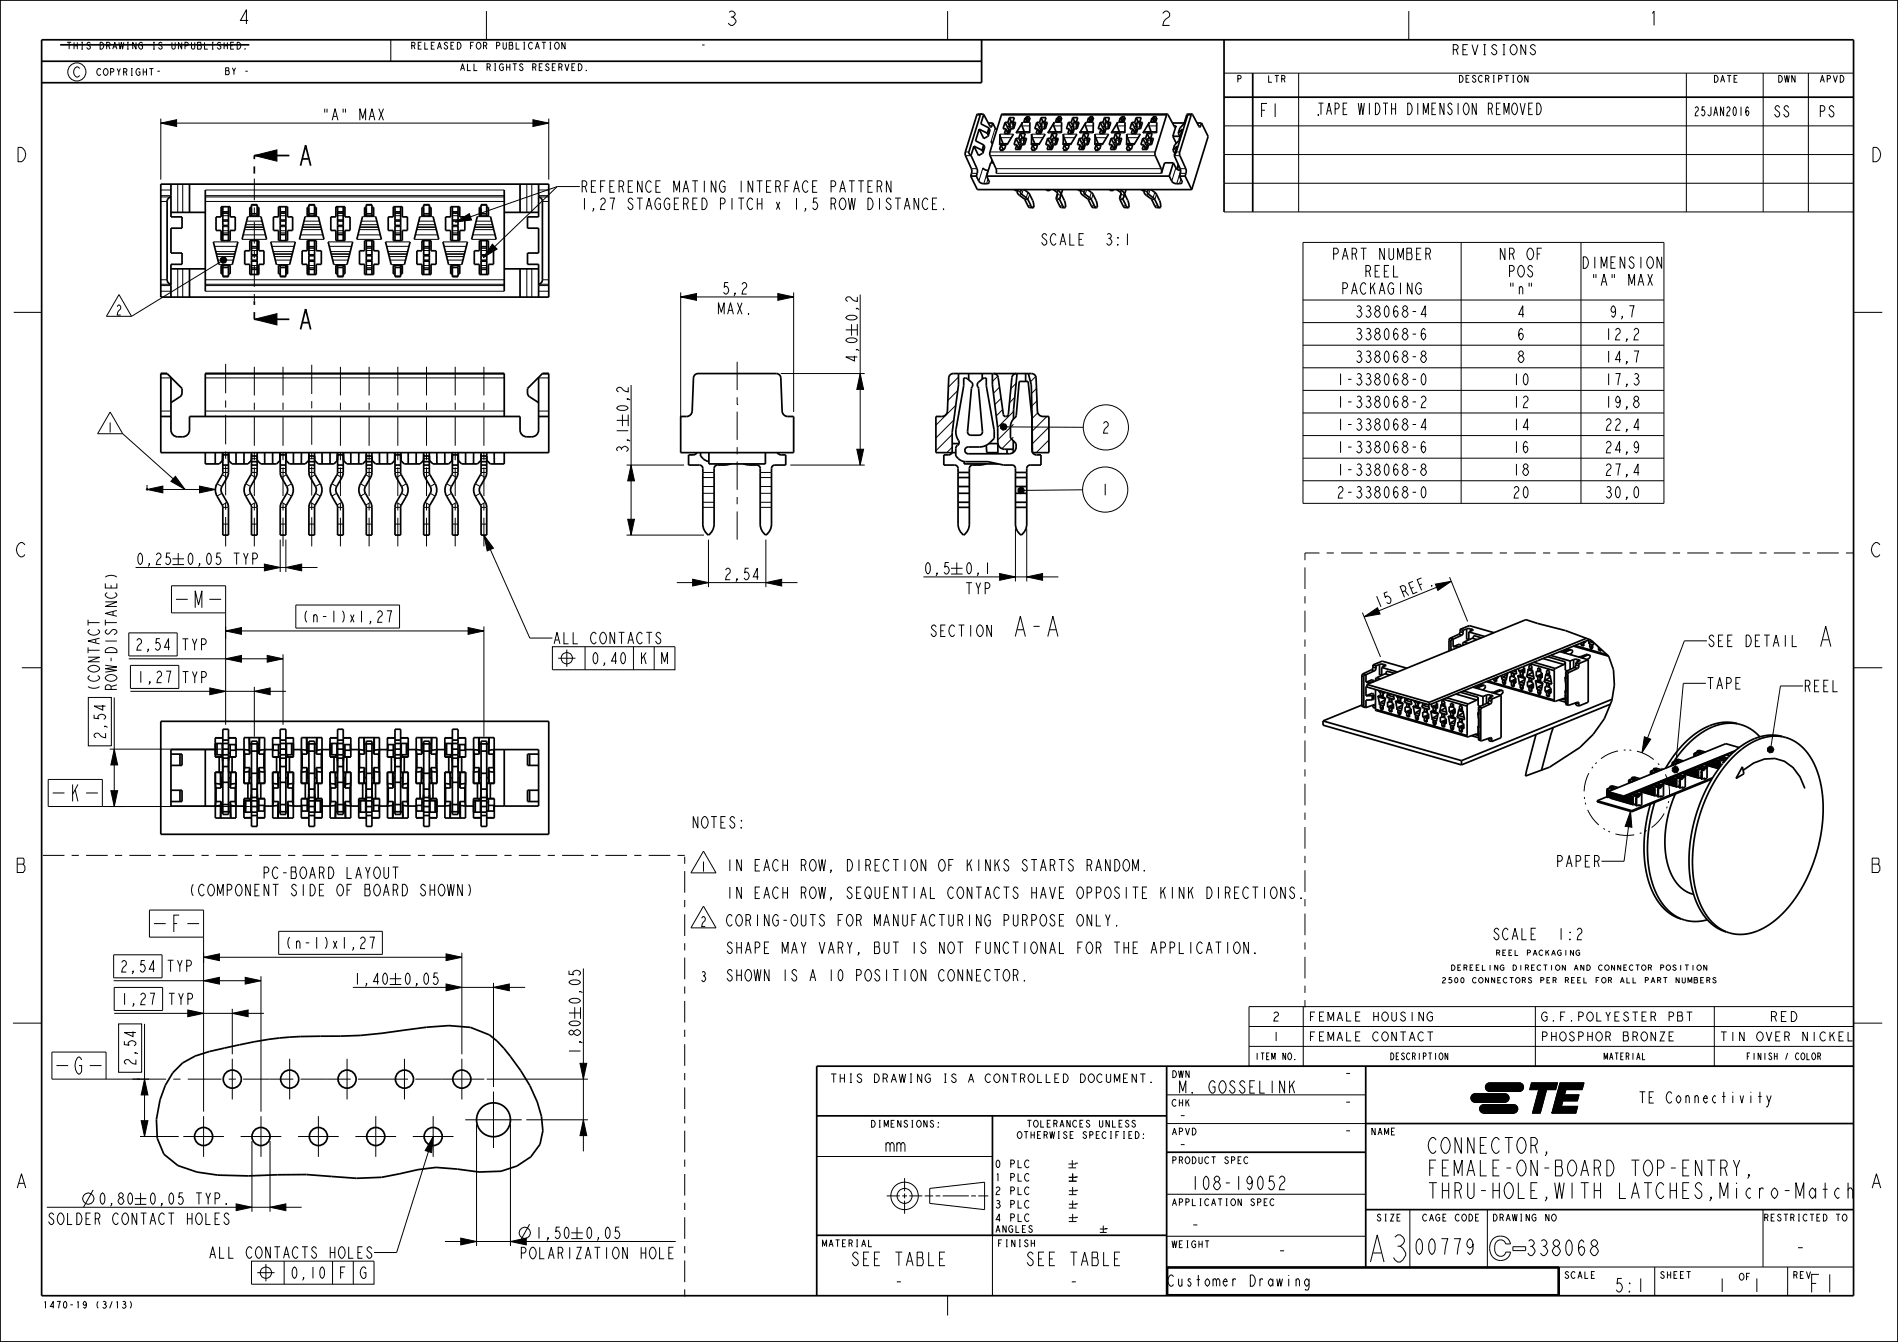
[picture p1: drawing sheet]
<svg xmlns="http://www.w3.org/2000/svg" width="420mm" height="297mm" viewBox="0 0 420 297" stroke-linecap="round" stroke-linejoin="round" font-family="sans-serif">
<defs><g id="words">
<text font-size="7.8" x="302.4" y="279.3">A3</text>
<g font-size="5.8">
<text x="224" y="140.9">A-A</text>
<text x="402.2" y="143.1">A</text>
</g>
<text font-size="5.2" x="400.1" y="286">F1</text>
<g font-size="4.9">
<text x="42.8" y="134.5">M</text>
<text x="15.5" y="177.4">K</text>
<text x="37.9" y="206.3">F</text>
<text x="16.3" y="237.7">G</text>
</g>
<g font-size="4.6">
<text x="315.7" y="255.2">CONNECTOR,</text>
<text x="315.7" y="260.2">FEMALE-ON-BOARD TOP-ENTRY,</text>
<text x="315.7" y="265.2">THRU-HOLE,WITH LATCHES,Micro-Match</text>
<text x="312.7" y="277.6">00779</text>
<text x="337.4" y="277.9">338068</text>
<text x="397" y="277.9">-</text>
</g>
<g font-size="4.1">
<text x="52.5" y="5.3">4</text>
<text x="160.4" y="5.6">3</text>
<text x="256.6" y="5.6">2</text>
<text x="364.5" y="5.6">1</text>
<text x="3.2" y="35.8">D</text>
<text x="413.7" y="35.8">D</text>
<text x="3.2" y="123.2">C</text>
<text x="413.7" y="123.2">C</text>
<text x="3.2" y="193.1">B</text>
<text x="413.7" y="193.1">B</text>
<text x="3.2" y="262.9">A</text>
<text x="413.7" y="262.9">A</text>
</g>
<g font-size="3.9">
<text x="278.6" y="25.9">F1</text>
<text x="195.8" y="254.9">mm</text>
<text x="263.3" y="263.3">108-19052</text>
<text x="263.3" y="272.6">-</text>
<text x="188.1" y="280.1">SEE TABLE</text>
<text x="226.8" y="280.1">SEE TABLE</text>
<text x="282.5" y="278.3">-</text>
<text x="197.7" y="285.2">-</text>
<text x="236.4" y="285.2">-</text>
<text x="357.1" y="285.9">5:1</text>
<text x="379.9" y="285.9">1</text>
<text x="387.6" y="285.9">1</text>
</g>
<g font-size="3.6">
<text x="297.2" y="238.9">-</text>
<text x="260.6" y="241.9">M. GOSSELINK</text>
<text x="297.2" y="245.3">-</text>
<text x="260.6" y="248.3">-</text>
<text x="297.2" y="251.6">-</text>
<text x="260.6" y="254.7">-</text>
</g>
<g font-size="3.3">
<text x="71.1" y="26.6">&quot;A&quot; MAX</text>
<text x="290.8" y="25.5">.TAPE WIDTH DIMENSION REMOVED</text>
<text x="392.3" y="25.9">SS</text>
<text x="402.3" y="25.9">PS</text>
<text x="128.3" y="42.6">REFERENCE MATING INTERFACE PATTERN</text>
<text x="128.3" y="46.4">1,27 STAGGERED PITCH x 1,5 ROW DISTANCE.</text>
<text x="230.1" y="54.3">SCALE</text>
<text x="244.4" y="54.3">3:1</text>
<text x="294.9" y="57.5">PART NUMBER</text>
<text x="331.6" y="57.5">NR OF</text>
<text x="350.1" y="59.4">DIMENSION</text>
<text x="159.6" y="65.1">5,2</text>
<text x="296.9" y="65.1">PACKAGING</text>
<text x="301.8" y="61.3">REEL</text>
<text x="333.6" y="61.3">POS</text>
<text x="333.6" y="65.1">&quot;n&quot;</text>
<text x="352.1" y="63.2">&quot;A&quot; MAX</text>
<text x="158.6" y="69.5">MAX.</text>
<text x="299.9" y="70.2">338068-4</text>
<text x="335.6" y="70.2">4</text>
<text x="356" y="70.2">9,7</text>
<text x="299.9" y="75.2">338068-6</text>
<text x="335.6" y="75.2">6</text>
<text x="355" y="75.2">12,2</text>
<text x="299.9" y="80.2">338068-8</text>
<text x="335.6" y="80.2">8</text>
<text x="355" y="80.2">14,7</text>
<text x="295.9" y="85.2">1-338068-0</text>
<text x="334.6" y="85.2">10</text>
<text x="355" y="85.2">17,3</text>
<text x="139" y="91.3" transform="rotate(-90 139 91.3)">0,2</text>
<text x="243.7" y="95.9">2</text>
<text x="295.9" y="90.2">1-338068-2</text>
<text x="295.9" y="95.2">1-338068-4</text>
<text x="334.6" y="90.2">12</text>
<text x="334.6" y="95.2">14</text>
<text x="355" y="90.2">19,8</text>
<text x="355" y="95.2">22,4</text>
<text x="139" y="100.4" transform="rotate(-90 139 100.4)">3,1</text>
<text x="295.9" y="100.2">1-338068-6</text>
<text x="334.6" y="100.2">16</text>
<text x="355" y="100.2">24,9</text>
<text x="295.9" y="105.2">1-338068-8</text>
<text x="334.6" y="105.2">18</text>
<text x="355" y="105.2">27,4</text>
<text x="243.5" y="109.6">1</text>
<text x="295.9" y="110.2">2-338068-0</text>
<text x="334.6" y="110.2">20</text>
<text x="355" y="110.2">30,0</text>
<text x="30" y="125">0,25</text>
<text x="41.1" y="125">0,05 TYP</text>
<text x="160.1" y="128.3">2,54</text>
<text x="204.3" y="127">0,5</text>
<text x="213.4" y="131.5">TYP</text>
<text x="213.4" y="127">0,1</text>
<text x="66.7" y="137.7">(n-1)x1,27</text>
<text x="304.7" y="134.7" transform="rotate(-22 304.7 134.7)">15 REF.</text>
<text x="29.8" y="143.9">2,54</text>
<text x="40" y="143.9">TYP</text>
<text x="122.2" y="142.5">ALL CONTACTS</text>
<text x="205.6" y="140.9">SECTION</text>
<text x="377.7" y="143.1">SEE DETAIL</text>
<text x="130.7" y="146.9">0,40</text>
<text x="141.4" y="146.9">K</text>
<text x="146" y="146.9">M</text>
<text x="22" y="153.1" transform="rotate(-90 22 153.1)">(CONTACT</text>
<text x="25.9" y="153.1" transform="rotate(-90 25.9 153.1)">ROW-DISTANCE)</text>
<text x="30.1" y="151.1">1,27</text>
<text x="40" y="151.2">TYP</text>
<text x="377.5" y="152.5">TAPE</text>
<text x="399" y="153.1">REEL</text>
<text x="23.4" y="163.8" transform="rotate(-90 23.4 163.8)">2,54</text>
<text x="152.9" y="183.3">NOTES:</text>
<text x="344.2" y="191.9">PAPER</text>
<text x="58.3" y="194.4">PC-BOARD LAYOUT</text>
<text x="160.4" y="192.8">IN EACH ROW, DIRECTION OF KINKS STARTS RANDOM.</text>
<text x="42.4" y="198.3">(COMPONENT SIDE OF BOARD SHOWN)</text>
<text x="160.4" y="198.9">IN EACH ROW, SEQUENTIAL CONTACTS HAVE OPPOSITE KINK DIRECTIONS.</text>
<text x="62.9" y="209.9">(n-1)x1,27</text>
<text x="160.4" y="204.9">CORING-OUTS FOR MANUFACTURING PURPOSE ONLY.</text>
<text x="330.5" y="208">SCALE</text>
<text x="344.6" y="208">1:2</text>
<text x="26.4" y="215.1">2,54</text>
<text x="36.7" y="215.1">TYP</text>
<text x="160.4" y="211">SHAPE MAY VARY, BUT IS NOT FUNCTIONAL FOR THE APPLICATION.</text>
<text x="78.1" y="217.9">1,40</text>
<text x="89.2" y="217.9">0,05</text>
<text x="160.4" y="217.1">SHOWN IS A 10 POSITION CONNECTOR.</text>
<text x="26.5" y="222.4">1,27</text>
<text x="37" y="222.4">TYP</text>
<text x="128.5" y="222.5" transform="rotate(-90 128.5 222.5)">0,05</text>
<text x="128.5" y="233.6" transform="rotate(-90 128.5 233.6)">1,80</text>
<text x="30.1" y="236" transform="rotate(-90 30.1 236)">2,54</text>
<text x="362.4" y="244.1">TE Connectivity</text>
<text x="21.7" y="266.5">0,80</text>
<text x="32.8" y="266.5">0,05 TYP.</text>
<text x="10.4" y="271">SOLDER CONTACT HOLES</text>
<text x="118.2" y="274.1">1,50</text>
<text x="129.4" y="274.1">0,05</text>
<text x="46" y="278.5">ALL CONTACTS HOLES</text>
<text x="114.8" y="278.6">POLARIZATION HOLE</text>
<text x="64.2" y="282.9">0,10</text>
<text x="74.9" y="282.9">F</text>
<text x="79.5" y="282.9">G</text>
<text x="258.2" y="284.7">Customer Drawing</text>
</g>
<g font-size="2.9">
<text x="16" y="17.1">C</text>
<text x="321.1" y="12.1">REVISIONS</text>
<text x="25.6" y="69.7">2</text>
<text x="23.6" y="95.7">1</text>
<text x="154.9" y="192.9">1</text>
<text x="154.9" y="205.1">2</text>
<text x="154.9" y="217.2">3</text>
<text x="391.5" y="226.1">RED</text>
</g>
<g font-size="2.6">
<text x="374.8" y="25.6">25JAN2016</text>
<text x="281.4" y="226">2</text>
<text x="289.5" y="226">FEMALE</text>
<text x="303.1" y="226">HOUSING</text>
<text x="340.9" y="226">G.F.POLYESTER</text>
<text x="368.2" y="226">PBT</text>
<text x="281.4" y="230.4">1</text>
<text x="289.5" y="230.4">FEMALE</text>
<text x="303.1" y="230.4">CONTACT</text>
<text x="340.9" y="230.4">PHOSPHOR</text>
<text x="358.4" y="230.4">BRONZE</text>
<text x="380.5" y="230.4">TIN</text>
<text x="388.3" y="230.4">OVER</text>
<text x="398" y="230.4">NICKEL</text>
<text x="237.4" y="258.4">-</text>
<text x="237.4" y="261.5">-</text>
<text x="237.4" y="264.4">-</text>
<text x="237.4" y="267.4">-</text>
<text x="237.4" y="270.4">-</text>
<text x="244" y="272.9">-</text>
</g>
<g font-size="2.5">
<text x="184.4" y="239.6">THIS</text>
<text x="193.7" y="239.6">DRAWING</text>
<text x="208.5" y="239.6">IS</text>
<text x="214.1" y="239.6">A</text>
<text x="217.8" y="239.6">CONTROLLED</text>
<text x="238.2" y="239.6">DOCUMENT.</text>
</g>
<g font-size="2.2">
<text x="220" y="258.4">0</text>
<text x="220" y="261.4">1</text>
<text x="223.2" y="258.4">PLC</text>
<text x="223.2" y="261.4">PLC</text>
<text x="220" y="264.4">2</text>
<text x="220" y="267.4">3</text>
<text x="223.2" y="264.4">PLC</text>
<text x="223.2" y="267.4">PLC</text>
<text x="220" y="270.3">4</text>
<text x="223.2" y="270.3">PLC</text>
</g>
<g font-size="2">
<text x="14.6" y="10.9">THIS</text>
<text x="21.6" y="10.9">DRAWING</text>
<text x="32.9" y="10.9">IS</text>
<text x="37.1" y="10.9">UNPUBLISHED.</text>
<text x="90.7" y="10.9">RELEASED</text>
<text x="103.4" y="10.9">FOR</text>
<text x="109.1" y="10.9">PUBLICATION</text>
<text x="154.9" y="10.7">-</text>
<text x="21.2" y="16.7">COPYRIGHT -</text>
<text x="49.7" y="16.5">BY -</text>
<text x="101.6" y="15.6">ALL</text>
<text x="107.3" y="15.6">RIGHTS</text>
<text x="117.1" y="15.6">RESERVED.</text>
<text x="273.6" y="18.2">P</text>
<text x="280.4" y="18.2">LTR</text>
<text x="322.6" y="18.2">DESCRIPTION</text>
<text x="379" y="18.2">DATE</text>
<text x="393.2" y="18.2">DWN</text>
<text x="402.5" y="18.2">APVD</text>
<text x="259.2" y="238.5">DWN</text>
<text x="277.7" y="234.5">ITEM NO.</text>
<text x="307.6" y="234.5">DESCRIPTION</text>
<text x="354.9" y="234.5">MATERIAL</text>
<text x="386.6" y="234.5">FINISH / COLOR</text>
<text x="259.2" y="244.8">CHK</text>
<text x="192.5" y="249.5">DIMENSIONS:</text>
<text x="224.9" y="252">OTHERWISE</text>
<text x="227.1" y="249.5">TOLERANCES</text>
<text x="239" y="252">SPECIFIED:</text>
<text x="242.5" y="249.5">UNLESS</text>
<text x="259.2" y="251.2">APVD</text>
<text x="303.2" y="251.2">NAME</text>
<text x="259.2" y="257.5">PRODUCT</text>
<text x="270.4" y="257.5">SPEC</text>
<text x="259.2" y="266.8">APPLICATION</text>
<text x="276.1" y="266.8">SPEC</text>
<text x="181.7" y="275.9">MATERIAL</text>
<text x="220.1" y="272.8">ANGLES</text>
<text x="220.6" y="275.9">FINISH</text>
<text x="304.5" y="270.2">SIZE</text>
<text x="314.6" y="270.2">CAGE</text>
<text x="321.6" y="270.2">CODE</text>
<text x="330.1" y="270.2">DRAWING</text>
<text x="341.4" y="270.2">NO</text>
<text x="390.1" y="270.2">RESTRICTED</text>
<text x="405.6" y="270.2">TO</text>
<text x="259.2" y="276.1">WEIGHT</text>
<text x="346" y="282.9">SCALE</text>
<text x="367.2" y="282.9">SHEET</text>
<text x="384.7" y="283.3">OF</text>
<text x="396.6" y="282.9">REV</text>
<text x="9.3" y="289.5">1470-19</text>
<text x="20.6" y="289.5">(3/13)</text>
</g>
<g font-size="1.6">
<text x="321.5" y="214.8">DEREELING</text>
<text x="331.1" y="211.5">REEL</text>
<text x="334.8" y="214.8">DIRECTION</text>
<text x="337.7" y="211.5">PACKAGING</text>
<text x="348" y="214.8">AND</text>
<text x="353.3" y="214.8">CONNECTOR</text>
<text x="366.6" y="214.8">PO SITION</text>
<text x="319.6" y="217.5">2500</text>
<text x="326.2" y="217.5">CONNECTORS</text>
<text x="340.8" y="217.5">PER</text>
<text x="346.1" y="217.5">REEL</text>
<text x="352.8" y="217.5">FOR</text>
<text x="358.1" y="217.5">ALL</text>
<text x="363.4" y="217.5">PART</text>
<text x="370" y="217.5">NUMBERS</text>
</g>
</g></defs>
<path d="M56.3 34.4l5-1.2v2.5zM56.3 70.7l5-1.3v2.5zM329 239.9l.6-.3h6.6a.95 .95 0 0 1 .9 .9 .95 .95 0 0 1-.8 1h-6.7a.95 .95 0 0 1-.8-.5 .95 .95 0 0 1 .2-1.1zM345.2 239.6h5.3l-.4 1.5h-3.6l-3.1 5.3zM325.8 242.3l.6-.3h6.6a.95 .95 0 0 1 .9 .9 .95 .95 0 0 1-.8 1l-6.7 .1a.95 .95 0 0 1-.8-.6 .95 .95 0 0 1 .2-1.1zM327.7 244.7l.7-.2h6.5a.95 .95 0 0 1 1 .8 .95 .95 0 0 1-.9 1l-6.6 .1a.95 .95 0 0 1-.9-.6 .95 .95 0 0 1 .2-1.1zM338.9 239.6h5.8l-.4 1.5h-2.1l-1.4 5.3h-1.7l1.4-5.3h-2zM345.8 243.6l-.3 1.3h3.6l-.4 1.5h-5.3zM346.5 241.1l-.3 1.2h3.2l-.3 1.3h-3.3l-2.4 2.8z" fill="#000"/>
<g fill="none" stroke="#000" stroke-width=".22">
<path d="M54.2 10.8l.1 .1zM86.5 8.8v4.8M107.6 2.5v6.3M209.7 2.5v6.3M270.9 16.2h139.3M287.4 16.2v30.7M311.7 2.5v6.3M373.2 16.2v30.7M390.2 16.2v30.7M400.2 16.2v30.7M56.3 34.4l5-1.2v2.5zM213.7 34.5h1.2"/>
<path d="M217.5 37.2l-.9 2.9M217.9 32.5l-.4 1.1M218.6 37.7l-.9 3M218.6 39.6l-.3 1.1M219 28.7l-.3 1.2M220.2 28.3l-.9 3M222.9 29.1h.6M223 29h.5M223.5 27.4h.7M223.5 27.1h.6M223.7 28.5h.1M225.3 32.7h.6"/>
<path d="M225.4 32.6h.5M225.9 31h.7M225.9 30.7h.7M226 32.2h.1M229.9 29.1h.6M230 29h.6M230.5 27.4h.7M230.5 27.1h.7M230.7 28.5h.1M232.3 32.7h.6M232.4 32.6h.6M232.9 31h.7"/>
<path d="M232.9 30.7h.7M233.1 32.2h.1M236.9 29.1h.6M237 29h.6M237.5 27.4h.7M237.6 27.1h.6M237.7 28.5h.1M239.3 32.7h.6M239.4 32.6h.6M239.9 31h.7M239.9 30.7h.7M240.1 32.2h.1"/>
<path d="M244 29.1h.6M244.1 29h.5M244.5 27.4h.7M244.6 27.1h.6M244.7 28.5h.1M246.3 32.7h.6M246.4 32.6h.6M246.9 31h.7M247 30.7h.7M247.1 32.2h.1M251 29.1h.6M251.1 29h.5"/>
<path d="M251.6 27.4h.6M251.6 27.1h.6M251.7 28.5h.1M253.4 32.7h.6M253.5 32.6h.5M253.9 31h.7M254 30.7h.7M254.1 32.2h.1M259.9 34.5h1.2M260.2 37.2l-.9 2.9M261.3 37.9l-.9 2.8M261.3 39.6l-.3 1.1"/>
<path d="M270.9 34.2h139.3M270.9 27.9h139.3M35.6 43.6h2.2M39.3 40.8v6.2M39.3 59.5v6.3M40.4 40.8v6.2M40.4 59.5v6.3M49.3 46.9h1.3M49.3 51.9h1.3M49.3 51.5h1.3M49.3 51.1h1.3M49.3 47.7h1.3"/>
<path d="M49.3 47.3h1.3M55.7 59.6h1.2M55.7 59.2h1.2M55.7 58.8h1.2M55.7 55.4h1.2M55.7 55h1.2M55.7 54.6h1.2M62 46.9h1.3M62 51.9h1.3M62 51.5h1.3M62 51.1h1.3M62 47.7h1.3"/>
<path d="M62 47.3h1.3M68.4 59.6h1.2M68.4 59.2h1.2M68.4 58.8h1.2M68.4 55.4h1.2M68.4 55h1.2M68.4 54.6h1.2M74.7 46.9h1.3M74.7 51.9h1.3M74.7 51.5h1.3M74.7 51.1h1.3M74.7 47.7h1.3"/>
<path d="M74.7 47.3h1.3M81.1 59.6h1.2M81.1 59.2h1.2M81.1 58.8h1.2M81.1 55.4h1.2M81.1 55h1.2M81.1 54.6h1.2M87.4 46.9h1.3M87.4 51.9h1.3M87.4 51.5h1.3M87.4 51.1h1.3M87.4 47.7h1.3"/>
<path d="M87.4 47.3h1.3M93.8 59.6h1.2M93.8 59.2h1.2M93.8 58.8h1.2M93.8 55.4h1.2M93.8 55h1.2M93.8 54.6h1.2M100.1 46.9h1.3M100.1 51.9h1.3M100.1 51.5h1.3M100.1 51.1h1.3M100.1 47.7h1.3"/>
<path d="M100.1 47.3h1.3M106.5 59.6h1.2M106.5 59.2h1.2M106.5 58.8h1.2M106.5 55.4h1.2M106.5 55h1.2M106.5 54.6h1.2M116.6 40.8v6.2M116.6 59.5v6.3M117.7 40.8v6.2M117.7 59.5v6.3M119.2 43.6h2.2"/>
<path d="M270.9 40.6h139.3M270.9 46.9h139.3M288.3 53.6h79.9v57.8h-79.9zM323.3 53.6v57.8M349.8 53.6v57.8M3 69.1h6.2M35.6 62.9h2.2M56.3 70.7l5-1.3v2.5zM119.2 62.9h2.2M288.3 66.4h79.9M288.3 71.4h79.9M288.3 76.4h79.9"/>
<path d="M410.2 69.1h6.3M35.6 83.6h2.2M49.9 80.5v6.5M49.9 88.6v1.6M49.9 91.8v6.5M49.9 99.9v1.6M56.3 81.2v6.3M56.3 89.1v1.6M56.3 92.3v6.4M62.6 81.2v6.3M62.6 89.1v1.6M62.6 92.3v6.4"/>
<path d="M69 80.7v6.5M69 88.8v1.6M69 92v6.4M75.3 81.2v6.3M75.3 89.1v1.6M75.3 92.3v6.4M81.7 81.2v6.3M81.7 89.1v1.6M81.7 92.3v6.4M88 81.2v6.3M88 89.1v1.6M88 92.3v6.4"/>
<path d="M94.4 81.2v6.3M94.4 89.1v1.6M94.4 92.3v6.4M100.7 81.2v6.3M100.7 89.1v1.6M100.7 92.3v6.4M107.1 81.2v6.3M107.1 89.1v1.6M107.1 92.3v6.4M119.2 83.6h2.2M163.1 89.5h.1M163.1 80.1v6.2"/>
<path d="M163.1 87.9v1.6M163.1 91.1v6.3M163.1 99v1.6M210.7 96.2l-3.6 3.6M210.7 99l-1.2 1.2M211.1 93l-4 3.9M211.5 89.7l-4.4 4.4M211.9 86.4l-2.2 2.2M212.1 83.4l-2.2 2.3M220.8 83.2l-1.2 1.2M221.2 85.7l-1.4 1.3M221.5 88.2l-1.4 1.3"/>
<path d="M221.9 90.6l-1.5 1.5M224.2 96.8l-2.5 2.5M224.3 93.9l-3.5 3.5M224.3 91.1l-3.5 3.5M224.5 88l-1.1 1.1M224.9 84.8l-1.2 1.2M229.2 83.3l-1.2 1.2M229.4 86l-1.1 1.1M229.5 88.7l-1.2 1.1M229.6 91.4l-1.2 1.2M231.7 92.2l-3.3 3.2M232.1 94.6l-3.7 3.6"/>
<path d="M232.1 97.4l-2.8 2.8M288.3 81.4h79.9M288.3 86.4h79.9M288.3 91.4h79.9M288.3 96.4h79.9M49.3 103.7h1.3M49.9 103.1v6.5M49.9 111.2v1.6M49.9 114.4v6.5M55.7 103.7h1.2M56.3 100.2v1.6M56.3 103.4v6.4"/>
<path d="M56.3 111.4v1.6M56.3 114.6v6.3M62 103.7h1.3M62.6 100.2v1.6M62.6 103.4v6.4M62.6 111.4v1.6M62.6 114.6v6.3M68.4 103.7h1.2M69 100v1.6M69 103.2v6.5M69 111.3v1.6M69 114.5v6.4"/>
<path d="M74.7 103.7h1.3M75.3 100.2v1.6M75.3 103.4v6.4M75.3 111.4v1.6M75.3 114.6v6.3M81.1 103.7h1.2M81.7 100.2v1.6M81.7 103.4v6.4M81.7 111.4v1.6M81.7 114.6v6.3M87.4 103.7h1.3M88 100.2v1.6"/>
<path d="M88 103.4v6.4M88 111.4v1.6M88 114.6v6.3M93.8 103.7h1.2M94.4 100.2v1.6M94.4 103.4v6.4M94.4 111.4v1.6M94.4 114.6v6.3M100.1 103.7h1.3M100.7 100.2v1.6M100.7 103.4v6.4M100.7 111.4v1.6"/>
<path d="M100.7 114.6v6.3M106.5 103.7h1.2M107.1 100.2v1.6M107.1 103.4v6.4M107.1 111.4v1.6M107.1 114.6v6.3M163.1 102.1v6.3M163.1 110v1.6M163.1 113.2v6.2M288.3 101.4h79.9M288.3 106.4h79.9M4.8 147.8h4.4"/>
<path d="M410.2 147.8h6.3M152.9 199.3h.1M155.7 188.4l2.7 4.8h-5.5zM158.4 194.5h.1M152.9 211.4h.1M152.9 217.5h.1M155.7 200.5l2.7 4.8h-5.5zM158.4 206.6h.1M158.4 212.7h.1M2.9 226.4h6.3M29.3 238.8h7.5M38.4 238.8h1.5"/>
<path d="M41.5 238.8h7.5M50.6 238.8h1.6M51.4 234.3v9M53.8 238.8h11.1M64.1 234.3v9M66.5 238.8h11.1M76.8 234.3v9M79.2 238.8h11.1M89.5 234.3v9M91.9 238.8h15.3M102.2 234.3v9M276.4 222.8h133.8v13.2h-133.8z"/>
<path d="M276.4 231.6h133.8M276.4 227.2h133.8M288.4 222.8v13.2M329 239.9l.6-.3h6.6a.95 .95 0 0 1 .9 .9 .95 .95 0 0 1-.8 1h-6.7a.95 .95 0 0 1-.8-.5 .95 .95 0 0 1 .2-1.1zM338.9 239.6h5.8l-.4 1.5h-2.1l-1.4 5.3h-1.7l1.4-5.3h-2zM339.8 222.8v13.2M345.2 239.6h5.3l-.4 1.5h-3.6l-3.1 5.3zM345.2 239.6h5.3l-.4 1.5h-3.6l-.3 1.2h3.2l-.3 1.3h-3.3l-.3 1.3h3.6l-.4 1.5h-5.3zM379.4 222.8v13.2M410.2 226.4h6.3M40.6 251.5h9M45.1 247v9"/>
<path d="M53.3 251.5h9M57.8 247v9M66 251.5h9M70.5 247v9M78.7 251.5h9M83.2 247v9M91.4 251.5h9M95.9 247v9M103 247.8h12.5M109.2 241.6v12.5M180.7 255.9h38.9M236.4 257.6h1.7"/>
<path d="M236.4 258.5h1.7M237.4 259.7v1.7M258.2 242.3h44M258.2 248.7h44M325.8 242.3l.6-.3h6.6a.95 .95 0 0 1 .9 .9 .95 .95 0 0 1-.8 1l-6.7 .1a.95 .95 0 0 1-.8-.6 .95 .95 0 0 1 .2-1.1zM326.4 244l6.7-.1zM327.7 244.7l.7-.2h6.5a.95 .95 0 0 1 1 .8 .95 .95 0 0 1-.9 1l-6.6 .1a.95 .95 0 0 1-.9-.6 .95 .95 0 0 1 .2-1.1zM328.4 246.4l6.6-.1zM329.6 241.5h6.7zM333.1 243.9l-6.7 .1a.95 .95 0 0 1-.9-1 .95 .95 0 0 1 .9-1h6.6a.95 .95 0 0 1 .9 1 .95 .95 0 0 1-.9 1M335 246.4h-6.6a.95 .95 0 0 1-1-1 .95 .95 0 0 1 1-.9h6.5a.95 .95 0 0 1 1 .9 .95 .95 0 0 1-1 1M336.3 241.5h-6.7a.95 .95 0 0 1-.9-.9 .95 .95 0 0 1 .9-1h6.6a.95 .95 0 0 1 .9 1 .95 .95 0 0 1-.9 .9"/>
<path d="M345.8 243.6l-.3 1.3h3.6l-.4 1.5h-5.3zM346.5 241.1l-.3 1.2h3.2l-.3 1.3h-3.3l-2.4 2.8zM196.2 264.7h2.9M199.6 264.7h1.1M200.2 260.7v2.9M200.2 264.1v1.1M200.2 265.7v2.9M201.2 264.7h2.9M204.6 264.7h1.9M205.7 263l12.2-1.4v6.1l-12.2-1.4zM207 264.7h1.1M208.6 264.7h5.8"/>
<path d="M214.9 264.7h1.1M216.5 264.7h2.2M219.6 273.4v13.4M236.5 260.6h1.7M236.5 269.5h1.7M236.5 266.5h1.7M236.5 263.5h1.7M236.5 261.4h1.7M236.5 270.3h1.7M236.5 267.4h1.7M236.5 264.4h1.7M237.4 262.7v1.7"/>
<path d="M237.4 265.7v1.7M237.4 268.6v1.7M258.2 273.6h44M258.2 264.3h44M312 267.7v12.7M329.1 267.7v12.7M330.4 274.2l.9-.5 1.1-.1 .8 .2 .7 .7 .4 .8h-1.1l-.5-.7-.7-.2-.9 .4-.3 .9 .1 1.4 .3 .5 .4 .3h1l.4-.3 .2-.5h1.1l-.3 .9-.7 .6-.8 .3h-.9l-.8-.3-.7-.6-.4-1v-1l.2-1.1zM337.6 275.9h-2.8v.9h2.8M409 263.5v-.3l.3-.3h.4l.3 .6v1.7M209.7 286.8v4.3M345 280.4h65.2M366.2 280.4v6.4"/>
<path d="M395.6 280.4v6.4"/>
<circle cx="17" cy="15.9" r="2.01"/>
<circle cx="200.2" cy="264.7" r="3"/>
<circle cx="200.2" cy="264.7" r="1.66"/>
</g>
<g fill="none" stroke="#000" stroke-width=".38">
<path d="M0 0h420v297h-420zM9.2 8.8h401v278h-401zM9.2 13.6h208M217.2 8.8v9.5h-208M270.9 8.8v38.1M277.2 16.2v30.7M56.3 34.4h7.7M66.5 36.7l1.1-4.5 1.2 4.5M67 35.2h1.3M214.4 33.6l.1 .4 .4 .4M214.9 34.4l1.3 2.9M215.5 32.3l1 2.1 1-.5-.2-.6"/>
<path d="M215.5 32.3l-.6 2.1M215.5 32.3l1.8 1M216.7 28.6l1 2.1 1-.6-.2-.6M216.7 28.6l-.8 2.6 1.8 .9M216.7 28.6l1.8 .9M217.3 25.3h.4M217.3 25.3l-.4 .2M217.3 25.3h-1l-.1 .1-2.6 8.5v.5l1.4 3.1v.7l-.2 .8 1.5 3h47.4M217.5 37.2l.5 .4 .7 .1M217.7 25.3l1.4 2.7M217.7 25.3l-.7 2.1 1.8 .9M217.7 32.1l.2 .5"/>
<path d="M217.7 32.1l-.4 1.2M218.8 28.3l.2 .6M218.8 28.3l-.3 1.2M219.5 35.4l-.2 .6M219.7 31.6l-.4-.3 .3 .6M219.8 36h-.6l-.9 3M221.8 25.3h36.5M223.3 28.8l-.4 .3 .1 .5M223.3 28.8h.1M223.6 26.9l-.1 1.3 .2 .3M223.7 28.5h.1M224.2 27.2l.1 1.3"/>
<path d="M225.7 32.4l-.4 .3v.4M226 30.6l-.1 1.2 .1 .4M226.1 32.2h.1M226.6 30.7v1.3M226.6 30.7h.1M230.3 28.8l-.4 .3 .1 .5M230.3 28.8h.1M230.6 26.9l-.1 1.3 .2 .3M230.7 28.5h.1M231.2 27.2l.1 1.3M232.7 32.4l-.4 .3v.4M232.7 32.4h.1"/>
<path d="M233 30.6l-.1 1.2 .2 .4M233.1 32.2h.1M233.6 30.7v1.3M233.6 30.7h.1M237.3 28.8l-.4 .3 .1 .5M237.3 28.8h.1M237.6 26.9l-.1 1.3 .2 .3M237.7 28.5h.1M238.2 27.2l.1 1.3M239.7 32.4l-.3 .3v.4M239.7 32.4h.1M240 30.6l-.1 1.2 .2 .4"/>
<path d="M240.1 32.2h.1M240.6 30.7l.1 1.3M240.6 30.7h.1M244.4 28.8l-.4 .3v.5M244.6 26.9l-.1 1.3 .2 .3M245.2 27.2l.1 1.3M246.7 32.4l-.3 .3v.4M246.7 32.4h.1M247 30.6l-.1 1.2 .2 .4M247.1 32.2h.1M247.7 30.7v1.3M247.7 30.7h.1"/>
<path d="M251.4 28.8l-.4 .3v.5M251.6 26.9v1.3l.1 .3M252.3 27.2l.1 1.3M253.8 32.4l-.4 .3v.4M254 30.6v1.2l.1 .4M254.1 32.2h.1M254.7 30.7v1.3M254.7 30.7h.1M259.5 30.2h1.6M259.5 30.2l.8 1.5M259.6 33.3l.4 .6M259.6 33.3l.9-1-.7 2.1"/>
<path d="M259.6 36l.7 1.3 .9 .4M259.6 36h-1.9l-.7 2.4M259.6 36l-.9 3M259.8 34.4l1.4 2.9M260.2 27.8l-.7 2.4M260.3 33.6l-.5 .8M260.7 29.5l.5 .6M260.7 29.5l.9-.9-.8 2.6-.9 .9-.3 1.2M260.7 36.4l-.3 1M262.8 25.3h1M262.8 25.3l-.8 2.1-.9 .9-.4 1.2M262.8 25.3v.2"/>
<path d="M263.8 25.3l1.6 2.8 .2-.1 .3-.8 1.4 3-3.6 11.8M263.8 25.3l-2.8 8.7 1.5 3.5v.7l-.3 .8 1.5 3M270.9 21.5h139.3M35.6 40.8v25M37.8 43.6a1 1 0 0 0-.8 1M37.8 43.3v4.7h2.5v2.5h-2.5v5.5h2.5v2.5h-2.5v4.7M37.8 59.5h7.6M37.8 47h7.6M41.9 40.8v6.2M41.9 59.5v6.3M49.3 45.8v3.1M49.3 49.9v3.4"/>
<path d="M49.3 58.7v.5M50.6 45.8v3.1M50.6 49.9v3.4M50.6 58.7v.5M55.7 47.3v.5M55.7 53.3v3.3M55.7 57.6v3.2M56.9 47.3v.5M56.9 53.3v3.3M56.9 57.6v3.2M62 45.8v3.1M62 49.9v3.4"/>
<path d="M62 58.7v.5M63.3 45.8v3.1M63.3 49.9v3.4M63.3 58.7v.5M68.4 47.3v.5M68.4 53.3v3.3M68.4 57.6v3.2M69.6 47.3v.5M69.6 53.3v3.3M69.6 57.6v3.2M74.7 45.8v3.1M74.7 49.9v3.4"/>
<path d="M74.7 58.7v.5M76 45.8v3.1M76 49.9v3.4M76 58.7v.5M81.1 47.3v.5M81.1 53.3v3.3M81.1 57.6v3.2M82.3 47.3v.5M82.3 53.3v3.3M82.3 57.6v3.2M87.4 45.8v3.1M87.4 49.9v3.4"/>
<path d="M87.4 58.7v.5M88.7 45.8v3.1M88.7 49.9v3.4M88.7 58.7v.5M93.8 47.3v.5M93.8 53.3v3.3M93.8 57.6v3.2M95 47.3v.5M95 53.3v3.3M95 57.6v3.2M100.1 45.8v3.1M100.1 49.9v3.4"/>
<path d="M100.1 58.7v.5M101.4 45.8v3.1M101.4 49.9v3.4M101.4 58.7v.5M106.5 47.3v.5M106.5 53.3v3.3M106.5 57.6v3.2M107.7 47.3v.5M107.7 53.3v3.3M107.7 57.6v3.2M111.6 59.5h7.6M111.6 47h7.6"/>
<path d="M115.1 40.8v6.2M115.1 59.5v6.3M119.2 43.6a1 1 0 0 1 .8 1M119.2 43.3v4.7h-2.5v2.5h2.5v5.5h-2.5v2.5h2.5v4.7M121.4 40.8v25M225.4 42l-.1 .2M232.4 42l-.1 .2M239.4 42l-.1 .2M246.4 42v.2M253.4 42v.2M37 61.9a1 1 0 0 0 .8 1M56.3 70.7h7.7"/>
<path d="M66.5 72.9l1.1-4.5 1.2 4.5M67 71.4h1.3M120 61.9a1 1 0 0 1-.8 1M37.8 89.1l2.2-1.4a1.87 1.87 0 0 0 .3-1.7l-3.3-3.3h-1.4v17.5h85.8v-17.5h-1.4l-3.3 3.3a1.87 1.87 0 0 0 .3 1.7l2.2 1.4M37.8 83.5v7.5M45.4 82.7h66.2M119.2 83.5v7.5M153.8 83l.7-.3h17.3a1 1 0 0 1 1 .9l.3 7.4a1.25 1.25 0 0 0 1.2 1.2h1.3v8h-25v-8h1.3a1.25 1.25 0 0 0 1.3-1.2l.3-7.4zM210.2 83l.7-.3h1.2v2.5l-1.4 10.5v4.5h-3.6v-8h1.3a1.25 1.25 0 0 0 1.3-1.2l.2-7.4zM211.6 95l1.6-9.6 .1-1.7 .6 .1a2.44 2.44 0 0 1 1.3 1.3l-.2 .9-.9 9.5M217.4 95.5l-1-9.9a.75 .75 0 0 1 .1-1l1.1-.8 .7-.1v1.7l1.7 9.6v2M224.3 92.7v-2l.8-8a1.02 1.02 0 0 0-1.2 .9l-.8 8.1-.2 .4-.4 .1-.5-.5-1.1-8.2a1.05 1.05 0 0 0-1.3-.8v2.5l1.2 9.5v3.2a1.5 1.5 0 0 0 1.5 1.5h1.9v-1.9"/>
<path d="M225.5 84.4l-.6 7.5-.3 .5a2.5 2.5 0 0 0-1 2M45.4 100.2v2.5M49.3 102.9v1.7M50.6 102.9v1.7M55.7 102.9v1.7M56.9 102.9v1.7M62 102.9v1.7M63.3 102.9v1.7M68.4 102.9v1.7M69.6 102.9v1.7M74.7 102.9v1.7M76 102.9v1.7"/>
<path d="M81.1 102.9v1.7M82.3 102.9v1.7M87.4 102.9v1.7M88.7 102.9v1.7M93.8 102.9v1.7M95 102.9v1.7M100.1 102.9v1.7M101.4 102.9v1.7M106.5 102.9v1.7M107.7 102.9v1.7M111.6 100.2v2.5M152.4 102.9h2.4a.75 .75 0 0 1 .7 .8v.9"/>
<path d="M156.9 100.2v2.5h12.5v-2.5M160.6 102.9h-1.8a.75 .75 0 0 0-.8 .8v.9M165.6 102.9h1.9a.75 .75 0 0 1 .7 .8v.9M173.9 102.9h-2.4a.75 .75 0 0 0-.8 .8v.9M208.9 102.9h2.4a.75 .75 0 0 1 .7 .8v.9M217.1 102.9h-1.8a.75 .75 0 0 0-.8 .8v.9M222.1 102.9h1.9a.75 .75 0 0 1 .7 .8v.9M228.5 100.1l-.3-14.9-.6-2.5a1.26 1.26 0 0 1 1.7 .9l.3 7.4a1.25 1.25 0 0 0 1.2 1.2h1.3v8h-3.6M230.4 102.9h-2.4a.75 .75 0 0 0-.8 .8v.9M323.1 139.8l-.3 .6M323.1 139.3l2-.8 5.5 1.5M323.1 139.3v.5"/>
<path d="M323.1 139.8l.7 .2M323.1 139.3l.7 .2M323.8 140l-.3 .6M323.8 139.5v.5M324.5 139.2v2.3h.5M324.5 139.2l-.7 .3M325 139.9v1.7M325 139.9l3.5 1M325.4 139.2h-.9M325.4 139.2v.5M325.4 139.2l.3 .1M325.7 139.3l.2 .2-.9 .4"/>
<path d="M325.7 139.3v.3M35.6 159.6h85.8v25h-85.8zM292.8 159.5v1l30.6 8.8M292.8 159.5l30.6 8.8M301.3 156.1l-8.5 3.4M301.4 156.1l.1 .3 .6 .2M301.4 149.6v6.5M301.4 156.1l.4 .1M301.4 149.6l.4 .1M301.6 149.1l-.2 .5M301.6 149.1l.7 .2M301.8 156.2l.3 .4"/>
<path d="M301.8 149.7v6.5M302.1 156.6h.2M302.3 149.3l-.5 .4M302.3 149.3v1.7M302.3 151h1.3M302.3 149.3h.1M302.5 151.9h-.2v2.1M302.5 151.5v.5l13.8 4M302.5 151.5l13.8 3.9M303.5 148.2l-1.9 .9M303.5 148.2l.7 .2M303.6 154.9h-1.3v1.7"/>
<path d="M303.6 154v.9M303.6 154h-1.3M303.8 156.1h.1M303.8 147.6l-.3 .6M303.8 147.2v.4M303.8 156.1v.5l.6 .1M303.8 147.2l2.1-.9 5.4 1.6M303.8 156.1l.6 .1M303.8 147.6l.7 .2M303.8 147.2l.7 .2M303.9 153.8v1M303.9 153.8l-.3 .2"/>
<path d="M303.9 154.8l-.3 .1M304 153.7h.1M304 153.7l-.3-.3-1.4 .6M304 150.7l-.3-.3-1.4 .6M304 150.7v.1M304 150.8l-.1 .1M304 153.8h-.1M304 153.8l-.1 1M304 150.8v.1M304.2 148.4l-1.9 .9M304.4 156l-2.1 .6M304.4 157l.1 .3 20.3 5.8"/>
<path d="M304.4 150.5v.2M304.4 152.6v4.4M304.4 157l20.2 5.8M304.4 150.5l.3 .1M304.5 147.8l-.3 .6M304.5 147.4v.4M304.6 150l-.2 .5M304.6 150l.9 .2M304.9 154l.2 .3 1.4 .4M304.9 154l1.7 .5-.4 1.7-.9-.2M304.9 154l.4 2M305.1 152.8v.3"/>
<path d="M305.1 153.1l.3 .1M305.3 147v2.4l.4-.1M305.3 147l-.8 .4M305.4 156.8h.2M305.4 156.8v-.7l.6 .1 .1 .8-.2-.1M305.4 153.2v.8M305.5 155.5l-.2 .5M305.5 155.5l.8 .2M305.5 152.9l-.4 .2M305.6 156.8v.2M305.7 147.7v1.8M305.7 147.7l3.5 1"/>
<path d="M305.8 153.3l.3 .2M305.8 153.3l.3 .1M305.9 153l-.5 .2M305.9 153.1l-.1 .2M305.9 153.1l.4 .1M305.9 153v.1M305.9 156.9v.3l-.3-.2M305.9 157h-.3M306 156.8l.1 .1M306 156.6l-.6 .2M306 156.6l-.4 .2M306.1 153.4v.8l-.7-.2"/>
<path d="M306.1 153.8l-.7 .2M306.1 156.9h-.2M306.1 147h-.8M306.1 147v.6M306.1 147l.3 .1M306.3 153.2l-.1 .1M306.3 153.1v.1M306.4 153.2v.3l-.3-.1M306.4 153.2l-.3 .2M306.4 147.1l.2 .2-.9 .4M306.4 147.1v.3M306.5 154.9l-1 .6"/>
<path d="M306.5 149.1l-1.9 .9M306.5 149.1l1.1 .3M307.1 156.5l.3 .1M307.1 153.4l-.2 .9M307.2 153.9l-.3 .4M307.2 153.9l1.2 .3M307.2 153.9h.1M307.4 155.4l-.3-.1v1.2M307.4 155.4v-.8l.6 .2v.8l.4 .1v1.1l-.4-.1M307.4 156.6v.8M307.7 156.2l.3 .1M307.7 156.2l-.6 .3"/>
<path d="M307.7 153.6l-.5 .3M307.8 155.2v.1M307.8 155v.2M307.8 156.8l.2 .2M307.8 156.8h.2M307.8 155.2h.2M307.8 155l.2 .1M307.8 155.3l-.4 .1M307.8 156.6v.2M307.8 155.3l.2 .3M307.8 155.3l.2 .1M307.9 156.3l-.5 .3"/>
<path d="M308 156.2l-.2 .4M308 155.6h.1M308 156.2l.4 .1M308 156.7v.9l-.6-.2M308 157.1l-.6 .3M308 154.9l-.2 .1M308 156.1l-.3 .1M308.3 156l-.3 .2M308.3 153.7l.2 1.1-1.6-.5M308.4 156.3l-.2 .4-.4-.1M308.4 156.6l-.4 .1M308.5 149l-1.7-.5-.3 .6"/>
<path d="M308.8 155.1l.2 .3 1.4 .4M308.8 155.1l1.7 .5-.4 1.8-.9-.3M308.8 155.1l.4 2M309 153.9v.3M309 154.2l.3 .1M309.3 156.7l-.1 .4M309.3 156.6v.1M309.3 157.9h.2M309.3 154.3v.8M309.3 157.2v.7M309.4 156.6h-.1M309.4 156.6l.8 .3"/>
<path d="M309.4 154l-.4 .2M309.5 157.9v.3M309.7 154.4l.3 .2M309.7 154.4l.3 .1M309.7 154.1l-.4 .2M309.8 154.2l-.1 .2M309.8 154.2l.3 .1M309.8 154.1v.1M309.8 158.1v.2l-.3-.1M309.8 158.2h-.3M309.9 157.4l-.1 .7M309.9 157.7l-.6 .2"/>
<path d="M309.9 157.8l-.4 .1M310 157.4v.7h-.2M310 154.5v.8l-.7-.2M310 154.9l-.7 .2M310.1 154.3v.1M310.2 154.3h-.1M310.3 154.3v.3l-.3-.1M310.3 154.3l-.3 .2M310.4 156l-1 .6M310.9 157.6l.4 .1M311 154.5l-.2 .9M311.1 155l-.3 .4"/>
<path d="M311.1 155l1.2 .4M311.3 156.5l-.4-.1v1.2M311.3 156.5v-.8l.6 .2v.8l.3 .1v1.1h-.3M311.3 157.7v.8M311.6 157.3l.2 .1M311.6 157.3l-.7 .3M311.6 154.7l-.5 .3M311.7 156.3v.1M311.7 156.1v.2M311.7 157.9l.2 .2M311.7 157.9l.2 .1M311.7 156.3h.2"/>
<path d="M311.7 156.1l.2 .1M311.7 156.4l-.4 .1M311.7 157.7v.2M311.7 156.4l.2 .3M311.7 157.7l.4 .1M311.7 156.4l.2 .1M311.8 157.5l-.5 .2M311.9 156.7h.1M311.9 157.3l-.2 .4M311.9 157.3l.3 .1M311.9 157.9v.8l-.6-.2M311.9 158.3l-.6 .2"/>
<path d="M311.9 156l-.2 .1M311.9 157.2l-.3 .1M312.2 157.1l-.3 .2M312.2 154.8l.2 1.1-1.6-.5M312.2 157.5l-.1 .3M312.2 157.7l-.3 .2M312.7 156.2l.2 .3 1.4 .4M312.7 156.2l1.7 .5-.4 1.8-.9-.3M312.7 156.2l.4 2M312.9 155v.3M312.9 155.3l.3 .1M313.2 159l.1 .1"/>
<path d="M313.2 159v-.7l.6 .2v.7h-.1M313.2 155.4v.9M313.2 157.7l-.1 .5M313.2 157.7l.9 .3M313.3 155.1l-.4 .2M313.3 159.1v.2M313.6 155.5l.2 .2M313.6 155.5l.2 .1M313.6 155.2l-.4 .2M313.7 155.3l-.1 .2M313.7 155.3l.3 .2M313.7 155.3h.1"/>
<path d="M313.7 159.2v.2l-.4-.1M313.7 159.3h-.4M313.8 158.5l-.1 .7M313.8 158.8l-.6 .2M313.8 158.9l-.5 .2M313.8 155.6v.8l-.6-.1M313.8 156l-.6 .3M314 155.5h.1M314.1 155.4l-.1 .1M314.2 155.4v.3l-.4-.1M314.2 155.5l-.4 .1M314.3 157.1l-1.1 .6"/>
<path d="M314.8 158.7l.4 .1M314.9 155.6l-.2 1M314.9 156.1l-.2 .5M314.9 156.1l1.3 .4M315.2 157.7l-.4-.1v1.1M315.2 157.7v-.9l.6 .2v.8M315.2 158.8v.8M315.5 158.4l.2 .1M315.5 158.4l-.7 .3M315.5 155.8l-.6 .3M315.6 157.4v.2M315.6 157.3v.1"/>
<path d="M315.6 159l.2 .2M315.6 159l.2 .1M315.6 157.4l.2 .1M315.6 157.3h.2M315.6 157.5l-.4 .2M315.6 158.8v.2M315.6 157.6l.2 .2M315.6 158.8l.4 .1M315.6 157.6h.2M315.7 158.6l-.5 .2M315.8 157.8l.3 .1v1.2l-.3-.1M315.8 158.4l.3 .1"/>
<path d="M315.8 157.8h.1M315.8 158.4l-.2 .4M315.8 159v.8l-.6-.2M315.8 159.4l-.6 .2M315.8 157.2l-.2 .1M315.8 158.3l-.3 .1M316.1 156l.2 1-1.6-.4M316.1 158.3l-.3 .1M316.1 158.6l-.1 .3M316.1 158.8l-.3 .2M316.1 158.2h.1M316.3 155.4v.6"/>
<path d="M316.6 157.3l.2 .3 1.4 .4M316.6 157.3l1.7 .5-.4 1.8-.9-.3M316.6 157.3l.4 2M316.8 155.8v.6M316.8 156.4l.3 .1M317.1 156.5v.9M317.1 158.8l-.1 .5M317.1 158.8l.9 .3M317.4 156.2h.2M317.4 156.2l-.6 .2M317.5 156.7l.2 .2M317.5 156.7h.2"/>
<path d="M317.5 156.5v.2M317.5 156.5l.4 .1M317.6 156.3l-.5 .2M317.7 159.9l-.6 .2M317.7 160l-.5 .2M317.7 156.1l-.3 .1M317.7 155.5h.1M317.7 155.5l.4 .2v1.1l-.4-.1M317.7 156l-.2 .5M317.7 156l.4 .1M317.7 156.7v.9l-.6-.2M317.7 157.1l-.6 .3"/>
<path d="M317.9 156.6h.1M318.1 155.9l-.4 .1M318.1 156.2l-.2 .4M318.1 156.6l-.4 .1M318.2 158.3l-1.1 .5M318.7 159.8l.4 .1M318.8 157.2l-.3 .5M318.8 157.2l1.3 .4M318.9 155.9l.1 .3 .9 .2M318.9 155.9l-.4 1.8M318.9 155.9l.9 .3 .4 2-1.7-.5M319.1 158.8l-.4-.1v1.1"/>
<path d="M319.1 158.8v-.9l.6 .2v.9M319.1 159.9v.9M319.2 155.2v-.2l.4 .1 .1 1-.6-.2M319.2 155.2h-.1v.7M319.3 154.8l5.3 1.5M319.4 159.5l.2 .1M319.4 159.5l-.7 .3M319.4 158.5l.1 .2M319.4 158.4v.1M319.4 158.5l.3 .1M319.4 158.4h.3M319.5 158.6l-.4 .2"/>
<path d="M319.5 159.9l-.1 .2M319.5 159.9l.3 .1M319.5 158.7l.2 .2M319.5 158.7h.2M319.5 155.1l-.3 .1M319.6 159.7l-.5 .2M319.6 155.3l.1 .3M319.7 158.9l.3 .2v1.1l-.3-.1M319.7 159.5l.3 .1M319.7 158.9h.1M319.7 159.5l-.2 .4M319.7 155.7l-.6 .2"/>
<path d="M319.7 158.3l-.3 .1M319.7 159.4l-.3 .1M319.9 156.6l-1.1 .6M320 159.4l-.3 .1M320 159.7l-.1 .3M320 159.9l-.3 .2M320 159.3v.1M320.1 154.4l4.8 1.4M320.5 158.4l.1 .3M320.5 158.4l1.7 .5-.4 1.8-.9-.3M320.5 158.4l.4 2M320.6 158.7h.1"/>
<path d="M320.6 158.7l1.5 .4M320.6 141.7v2.4M320.6 141.7l.5 .2M320.7 157.5l.3 .1M320.9 141.3l-.3 .4M320.9 141.3l.7 .2M321 156.5v-.8l.6 .1v.9l.4 .1v1.1l-.4-.1M321 156.5l-.3-.1v1.1M321 157.6v.9M321 160l-.1 .4M321 160l.9 .2M321.1 141.9v2"/>
<path d="M321.3 157.3l.2 .1M321.3 157.3l-.6 .2M321.4 156.2v.1M321.4 156.2h.2M321.4 157.8l.2 .2M321.4 157.8h.2M321.4 156v.2M321.4 156l.2 .1M321.4 157.6v.2M321.4 157.6l.4 .1M321.4 156.3l.2 .3M321.4 156.3l.2 .1"/>
<path d="M321.4 156.3l-.4 .2M321.5 157.4l-.5 .2M321.6 141.5v1.6M321.6 141.5l-.4 .1-.1 .3M321.6 157.2l-.3 .1M321.6 156.6h.1M321.6 157.2l.4 .1M321.6 157.2l-.2 .4M321.6 157.8v.9l-.6-.2M321.6 155.9l-.2 .1M321.6 158.2l-.6 .3M321.8 157.7v.1"/>
<path d="M322 157l-.4 .2M322 157.4l-.2 .3M322 157.7l-.4 .1M322.1 159.4l-1.1 .6M322.2 153.6l4.6 1.3M322.7 158.4l-.3 .4M322.7 158.4h.1M322.7 158.4l1.3 .3M322.8 140.4l-1.9 .9M322.8 140.4l.7 .2M322.8 157l.1 .3 .9 .2M322.8 157l.9 .3 .4 2-1.7-.5"/>
<path d="M322.8 157l-.4 1.8M322.9 143.1h.1M322.9 143.1h-1.3M323 159.9l-.4-.1v1.1M323 159.9v-.8l.6 .1v.9M323.1 156.3v-.2l.4 .1 .1 1-.6-.2M323.1 156.3h-.1v.7M323.1 153.2l4 1.1M323.2 143l-.3 .1M323.2 143h.1M323.3 142.9l-.1 .1M323.3 142.9l-.3-.4-1.4 .6"/>
<path d="M323.3 142.9v.1M323.3 159.6l.1 .2M323.3 159.6l.3 .1M323.3 159.5l.3 .1M323.3 159.5v.1M323.4 159.7l-.4 .2M323.4 159.8h.2M323.4 159.8l.2 .2M323.4 156.2l-.3 .1M323.5 140.6l-1.9 .9M323.5 156.4l.1 .3M323.6 156.8l-.6 .2"/>
<path d="M323.6 159.4l-.3 .1M323.7 142.6v.2M323.7 142.6l.3 .1M323.8 157.7l-1.1 .7M323.8 152.9l4.4 1.2M323.9 142.1l-.2 .5M323.9 142.1l.9 .3M324.6 156.3v6.5M324.9 155.8l-.3 .5M325.8 141.2l-1.9 .9M325.8 141.2l1 .3M325.9 152.1l6.3 1.8"/>
<path d="M326.6 152.2l-.1 .1M326.6 152.2h.5M326.8 154.9l-1.9 .9M326.8 152l-.2 .2M326.8 152l.4 .1M327.1 157.7l.1 3.4-.1-.4M327.1 154.3l-.3 .6M327.1 154.3v1.9l.4 .1M327.1 152.2v.2M327.1 152.2l-.1 .2M327.2 152.1l-.1 .1M327.2 152.1v.3"/>
<path d="M327.2 156.5v.5M327.2 156.5v1.6l-.1-.4M327.2 157.6l-.1 .1M327.2 156.5h.1M327.2 156.5l.7 .2M327.2 157l.5 .1M327.2 157v6.5M327.7 157.1v6.6M327.8 151.6l.7 .1M327.8 151.6l-1 .4M327.8 151.6l.3 .1M327.8 141.1l-1.7-.4-.3 .5"/>
<path d="M327.9 156.7l-.2 .4M328.1 151.7l-.9 .4M328.2 154.1v1.9M328.5 151.7h-.4M328.5 151.7l.3 .2-.7 .8M328.9 150.9l15.2 4.3M328.9 153.8l-.7 .3M328.9 153.8v1.9M329.1 155.6l.7 .2M329.1 155.6l-1.9 .9M329.2 150.7l14.7 4.2M329.4 155l-.3 .6"/>
<path d="M329.4 155l.7 .2M329.4 154.5l.7 .2M329.4 154.5v.5M329.8 153.8h-.9M329.8 153.8l.3 .1M329.8 153.8v.6M329.8 155.8l-1.9 .9M330.1 155.2l-.3 .6M330.1 154.7v.5M330.1 153.9l.2 .2-.9 .4M330.1 153.9v.3M330.5 153.2h-.5"/>
<path d="M330.5 153.2l.2 .1M330.6 150.2v.5M330.7 153.1l-.2 .1M330.7 153.1l.4 .1M330.7 153.3l-.3 .1M330.7 153.3v.1M331.1 153.2l-.4 .1M331.1 153.2v.4M331.2 150.4l-.6 .3M331.2 150v.8l-.6-.1M331.2 150.1l-.3-.1 .3 .2M331.2 149.9h.1"/>
<path d="M331.4 149.8v.1M331.5 149.9l-.3 .1M331.5 149.8v.3l-.3-.1M331.6 152.7l.8 .1M331.6 152.7l-.9 .4M331.6 152.7l.4 .1M332 152.8l-.9 .4M332.2 153.9l-2.1 .8M332.2 153.9v9.4l-2.1 .8M332.2 149.5l.2 .9M332.4 152.8h-.4M332.4 152.8l.3 .3-.7 .7"/>
<path d="M332.5 151.2h.1M332.5 151.2v-.7l.6 .1v.7h-.1M332.5 149.9l-.1 .5M332.5 149.9l.9 .2M332.6 151.2v.2M333 151.4h-.4M333 151.3v.2l-.4-.1M333.1 150.9l-.6 .3M333.1 151l-.5 .2M333.1 150.6l-.1 .7M333.4 149l.2 .1M333.6 149.3l-1.1 .6"/>
<path d="M333.6 148.9l-.3 1.7-.9-.2M334.1 150.8l.4 .1M334.5 149.8l-.4-.1v1.1M334.5 149.8v-.8l.6 .1v.9M334.5 150.9v.9M334.8 150.6l-.7 .2M334.8 150.6h.2M334.8 149.5l.1 .1M334.8 151.1l.3 .2M334.8 151.1l.3 .1M334.8 149.5l.3 .1M334.8 149.4l.3 .1"/>
<path d="M334.8 149.4v.1M334.8 148.4l.7 .2M334.9 149.6l-.4 .2M334.9 149.6v.1M334.9 150.9l-.1 .2M334.9 149.7h.2M334.9 149.7l.2 .2M335 150.7l-.5 .2M335.1 149.9h.1M335.1 150.5l.3 .1M335.1 150.5l-.2 .4M335.1 149.9v.1"/>
<path d="M335.1 151.5l-.6 .3M335.1 149.3l-.3 .1M335.1 151.1v.9l-.6-.2M335.1 150l.3 .1v1.1l-.3-.1M335.1 150.5l-.3 .1M335.4 150.4l-.3 .1M335.4 148.2l.2 1-1.5-.5M335.4 151l-.3 .1M335.4 150.7l-.2 .3-.3-.1M335.9 149.5l.2 .3 1.4 .4M335.9 149.5l1.6 .4-.3 1.8-.9-.2M335.9 149.5l.4 2"/>
<path d="M336.1 148.6l.3 .1M336.1 147.9v.7M336.4 152.3h.1M336.4 152.3v-.7l.6 .1v.8l-.1-.1M336.4 148.7v.8M336.4 151l-.1 .5M336.4 151l.9 .2M336.5 152.3v.2M336.7 148.3l-.6 .3M336.7 148.3l.2 .1M336.8 148.8l.2 .2M336.8 148.8l.2 .1"/>
<path d="M336.8 148.6v.2M336.8 148.6l.4 .1M336.9 148.5l-.5 .2M336.9 152.5h-.4M336.9 152.4v.2l-.4-.1M337 152.1l-.6 .2M337 152.1l-.5 .2M337 151.7l-.1 .7M337 147.6h.1M337 148.2l-.3 .1M337 148.2l.4 .1M337 148.2l-.2 .4"/>
<path d="M337 149.3l-.6 .2M337 148.8v.9l-.6-.2M337 147.5v.2l.4 .1v1.1l-.4-.1M337.2 148.7v.1M337.4 148.1l-.4 .1M337.4 148.7l-.4 .1M337.4 148.4l-.2 .3M337.5 150.4l-1.1 .6M338 151.9l.4 .1M338.1 149.4l-.3 .4M338.1 149.4l1.3 .3M338.2 148l.1 .3 .9 .2"/>
<path d="M338.2 148l.9 .3 .4 2-1.7-.5M338.2 148l-.4 1.8M338.4 150.9l-.4-.1v1.1M338.4 150.9v-.8l.6 .2v.8M338.4 152v.9M338.5 147.3v-.2l.4 .1 .1 1-.6-.2M338.5 147.3h-.1v.7M338.6 146.9l5.3 1.5M338.6 151.7l-.6 .2M338.6 151.7l.3 .1M338.7 150.6l.1 .2M338.7 152.3l.3 .2"/>
<path d="M338.7 152.3h.3M338.7 150.6l.3 .1M338.7 150.5l.3 .1M338.7 150.5v.1M338.7 150.8l-.3 .1M338.8 152.1l-.1 .2M338.8 152.1l.3 .1M338.8 150.8l.2 .1M338.8 150.8l.2 .3M338.8 147.2l-.3 .1M338.9 151.8l-.5 .2M338.9 147.5l.1 .2"/>
<path d="M339 151.1h.1M339 151.6l.3 .1M339 151.6l-.2 .5M339 147.9l-.6 .1M339 152.6l-.6 .3M339 150.4l-.3 .1M339 152.2v.9l-.6-.2M339 151.1l.3 .1v1.1l-.3-.1M339 151.6l-.4 .1M339.2 148.8l-1.1 .6M339.3 151.5l-.3 .1M339.3 152.1l-.3 .1"/>
<path d="M339.3 151.5h.1M339.3 151.8l-.1 .3M339.4 146.6l4.8 1.3M339.8 150.6l.2 .3 1.4 .4M339.8 150.6l1.6 .5-.3 1.7-.9-.2M339.8 150.6l.4 2M340 149.7l.3 .1M340.3 153.4h.1M340.3 153.4v-.7l.6 .1v.8l-.1-.1M340.3 148.7v-.9l.6 .2v.8l.4 .1v1.2l-.4-.1M340.3 148.7l-.3-.1v1.1M340.3 149.8v.8"/>
<path d="M340.3 152.1l-.1 .5M340.3 152.1l.9 .2M340.4 153.4v.3M340.6 149.4l-.6 .3M340.6 149.4l.2 .1M340.7 148.3v.2M340.7 149.9l.2 .2M340.7 149.9l.2 .1M340.7 148.3l.2 .1M340.7 148.2h.2M340.7 148.2v.1M340.7 149.7v.2"/>
<path d="M340.7 149.7l.4 .1M340.7 148.5h.2M340.7 148.5l.2 .2M340.7 148.5l-.4 .2M340.8 149.6l-.5 .2M340.8 153.6l-.4 .1M340.8 153.5v.3l-.4-.1M340.9 153.5h.1M340.9 153.2l-.6 .2M340.9 153.2l-.5 .2M340.9 149.3l-.3 .1M340.9 148.7h.1"/>
<path d="M340.9 149.3l.4 .1M340.9 149.3l-.2 .4M340.9 148.1l-.2 .1M340.9 150.4l-.6 .2M340.9 153.5h-.1M340.9 150v.8l-.6-.2M341.1 149.8v.1M341.3 149.2l-.4 .1M341.3 149.8l-.4 .2M341.3 149.5l-.2 .3M341.3 151.5l-1 .6M341.4 145.7l4.7 1.4"/>
<path d="M341.9 153.1l.3 .1M342 150.5l-.3 .4M342 150.5l1.3 .4M342.1 149.2l.1 .2 .8 .3M342.1 149.2l.9 .2 .4 2-1.7-.5M342.1 149.2l-.4 1.7M342.2 152l-.3-.1v1.2M342.2 152v-.8l.7 .2v.8M342.2 153.2v.8M342.4 148.5v-.3l.3 .1 .2 1-.7-.2M342.4 148.5l-.2-.1v.7M342.4 145.3l4 1.2"/>
<path d="M342.5 152.8l.3 .1M342.5 152.8l-.6 .3M342.6 151.8v.1M342.6 153.4l.3 .2M342.6 153.4h.3M342.6 151.8h.3M342.6 151.6l.3 .1M342.6 151.6v.2M342.6 151.9l-.4 .1M342.6 151.9h.1M342.7 153.2l-.1 .2M342.7 153.2l.3 .1"/>
<path d="M342.7 151.9l.2 .1M342.7 151.9l.2 .3M342.7 148.3l-.3 .2M342.8 152.9l-.6 .3M342.8 148.6l.1 .2M342.9 152.2h.1M342.9 152.8l.3 .1M342.9 152.8l-.2 .4M342.9 149l-.7 .1M342.9 153.3v.9l-.7-.2M342.9 152.2l.3 .1v1.1l-.3-.1M342.9 153.8l-.7 .2"/>
<path d="M342.9 151.5l-.3 .1M342.9 152.7l-.4 .1M343.1 149.9l-1.1 .6M343.1 145.1l4.3 1.2M343.2 152.6l-.3 .2M343.2 152.6h-.1M343.2 153.2l-.3 .1M343.2 152.9l-.1 .4M343.9 154.9l.2 .3M343.9 148.4v6.5M344.2 147.9l-.3 .5M344.9 155l1.6 .4"/>
<path d="M345.2 144.2l6.2 1.8M345.7 154.7l.7 .2M345.9 144.3h.5M345.9 144.3l-.1 .1M346.1 147.1l-1.9 .8M346.1 144.1l-.2 .2M346.1 144.1l.4 .2M346.4 149.8l.1 3.5-.1-.5M346.4 152.8l.1 3.1M346.4 154.9l-.3-.4-2 .7M346.4 146.5l-.3 .6M346.4 146.5v1.8l.4 .2"/>
<path d="M346.4 153.8v1.1M346.4 144.3l-.1 .2M346.4 144.3v.3M346.5 144.3h-.1M346.5 144.3v.3M346.5 155.9h.1M346.5 148.6v.6M346.5 149.8h-.1M346.5 152.8h-.1M346.5 148.6v1.7l-.1-.5M346.5 155.9l.6 .2M346.5 148.6h.1"/>
<path d="M346.5 148.6l.7 .2M346.5 155.7v.2M346.5 155.7l.4 .1M346.5 149.2l.4 .1M346.5 149.2v6.5M346.9 155.8l.2 .3M346.9 149.3v6.5M347 143.8h.7M347 143.8l-.9 .3M347 143.8l.4 .1M347.2 148.8l-.3 .5M347.4 143.9l-.9 .4"/>
<path d="M347.4 146.3v1.9M347.7 143.8l-.3 .1M347.7 143.8l.3 .3-.6 .7M348.2 143l7.8 2.2M348.2 146l-.8 .3M348.2 146v1.8M348.4 147.7l-1.9 .9M348.4 147.7l.7 .2M348.5 142.9l7.1 2M348.7 155.5v.1M348.7 147.1l-.3 .6M348.7 155.6v.4l.7 .2"/>
<path d="M348.7 155.6l.7 .2M348.7 147.1l.7 .2M348.7 146.6l.7 .2M348.7 146.6v.5M349.1 145.9l-.9 .1M349.1 145.9l.3 .1M349.1 145.9v.6M349.1 147.9l-1.9 .9M349.4 155.8l-.3-.4-2 .7M349.4 147.3l-.3 .6M349.4 146.8v.5M349.4 155.8v.4"/>
<path d="M349.4 146l.2 .3-.9 .3M349.4 146v.4M349.8 145.3l-.6 .1M349.8 145.3l.2 .2M349.9 142.3v.5M350 145.3h-.2M350 145.3l.4 .1M350 145.5h-.3M350 145.5v.1M350.4 145.4l-.4 .1M350.4 145.4v.3M350.5 142.5l-.6 .3"/>
<path d="M350.5 142.1v.9l-.6-.2M350.5 142.2h-.3l.3 .2M350.5 142l.1 .1M350.7 142v.1M350.8 142l-.3 .1M350.8 141.9v.3l-.3-.1M350.9 144.9l.7 .1M350.9 144.9l-.9 .4M350.9 144.9l.4 .1M351 141.3l-34.7 14.1M351.3 145l-.9 .4M351.4 146l-2 .8"/>
<path d="M351.4 146v9.4l-2 .8M351.5 141.6l.2 .9M351.6 145h-.3M351.6 145l.3 .2-.7 .8M351.8 141.5l-35.5 14.5M351.8 143.3h.1M351.8 143.3v-.7l.6 .2v.7l-.1-.1M351.8 142l-.1 .5M351.8 142l.9 .2-.1 .6-.9-.3M351.9 143.3v.3M352.2 141.8l-.4 .2M352.3 143.6h-.4"/>
<path d="M352.3 143.4v.3l-.4-.1M352.4 143.1l-.6 .2M352.4 143.2l-.5 .1M352.4 142.8l-.1 .6M353.4 143h.2M353.4 142.9v.1M353.5 142.9l-.1 .1M353.7 143.2v.7M354.3 143.7l-.6 .2M354.4 143.8v.3l-.7-.2M356 145.2a14.9 14.9 0 0 1-1 13.9l-2.4 3.4-3 2.9-6.7 4.4-5.3 1.9 2.3-9.1M356 145.2l-3.9-3.6-5.7-2-6.1-1.6-2.6-.9-35.2 14.4"/>
<path d="M356.3 155.9l-32.9 13.4M356.7 154.8l-33.3 13.5M37.8 165.9h7.6v12.5h-7.6zM37.8 166.9h2.5v2.5h-2.5M37.8 174.9h2.5v2.5h-2.5M39.8 166.9v2.5M39.8 174.9v2.5M49.3 161.4v3.1M49.3 167v2.6M49.3 167.8h1.3M49.3 163.8h1.3M50.6 161.4v3.1"/>
<path d="M50.6 167v2.6M55.7 174.6v2.6M55.7 179.7v3.2M55.7 176.5h1.2M56.9 174.6v2.6M56.9 179.7v3.2M62 161.4v3.1M62 167v2.6M62 167.8h1.3M62 163.8h1.3M63.3 161.4v3.1M63.3 167v2.6"/>
<path d="M68.4 174.6v2.6M68.4 179.7v3.2M68.4 176.5h1.2M69.6 174.6v2.6M69.6 179.7v3.2M74.7 161.4v3.1M74.7 167v2.6M74.7 167.8h1.3M74.7 163.8h1.3M76 161.4v3.1M76 167v2.6M81.1 174.6v2.6"/>
<path d="M81.1 179.7v3.2M81.1 176.5h1.2M82.3 174.6v2.6M82.3 179.7v3.2M87.4 161.4v3.1M87.4 167v2.6M87.4 167.8h1.3M87.4 163.8h1.3M88.7 161.4v3.1M88.7 167v2.6M93.8 174.6v2.6M93.8 179.7v3.2"/>
<path d="M93.8 176.5h1.2M95 174.6v2.6M95 179.7v3.2M100.1 161.4v3.1M100.1 167v2.6M100.1 167.8h1.3M100.1 163.8h1.3M101.4 161.4v3.1M101.4 167v2.6M106.5 174.6v2.6M106.5 179.7v3.2M106.5 176.5h1.2"/>
<path d="M107.7 174.6v2.6M107.7 179.7v3.2M111.6 165.9h7.6v12.5h-7.6zM117.2 166.9v2.5M117.2 174.9v2.5M119.2 166.9h-2.5v2.5h2.5M119.2 174.9h-2.5v2.5h2.5M317.1 160.1l.1 .1M317.1 160.1v-.7l.6 .2v.7h-.1M317.2 160.2v.2M317.6 160.3v.2l-.4-.1M317.6 160.4h-.4"/>
<path d="M317.7 160.2h.1M317.7 160.2l-.1 .1M319.4 160.1l.3 .2M319.4 160.1l.3 .1M319.7 160.1v.8l-.6-.1M319.7 160.5l-.6 .3M321 161.3h.1M321 161.3v-.8l.6 .2v.7h-.1M321.1 161.3v.2M321.5 161.5h-.4M321.5 161.4v.2l-.4-.1M321.6 160.7v.6"/>
<path d="M321.6 161l-.6 .3M321.6 161.1l-.5 .2M321.6 161.4h-.1M322.6 160.9l.4 .1M323 161v.9M323.3 160.7h.2M323.3 160.7l-.7 .2M323.3 161.2l.3 .2M323.3 161.2l.3 .1M323.4 161l-.1 .2M323.4 161l.3 .1M323.4 168.3v1"/>
<path d="M323.5 160.8l-.5 .2M323.6 160l.3 .2v1.1l-.3-.1M323.6 160.6l.3 .1M323.6 160h.1M323.6 160.6l-.2 .4M323.6 161.2v.8l-.6-.1M323.6 161.6l-.6 .3M323.6 160.5l-.3 .2M323.6 160.5v.1M323.9 160.5h-.3M323.9 160.8l-.1 .3M323.9 161.1l-.3 .1"/>
<path d="M323.9 160.5h.1M324.6 162.8l.2 .3M325.6 162.8l1.6 .5M326.4 162.5l.7 .3M327.1 160.7l.1 3.1M327.1 162.8l-.3-.4-2 .7M327.1 161.7v1.1M327.2 160.6l-.1 .1M327.2 163.8l.6 .1M327.2 163.5v.3M327.2 163.5l.5 .2M327.7 163.7l.1 .2"/>
<path d="M329.4 163.4h.1M329.4 163.4v.5l.7 .2M329.4 163.4l.7 .2M330.1 163.6l-.2-.3-2.1 .6M330.1 163.6v.5M343.7 161l-2.6 9.4M353.4 177.2v.3l7.7 2.1M353.4 177.2l7.7 2.2M355.6 176.3l-2.2 .9M355.6 174.6v1.8l.2 .1M355.6 174.6l.2 .1M355.7 176.4l.1 .1"/>
<path d="M355.8 176.5h.1M355.8 174.7l-.1 .1M355.8 174.7h.1M355.8 174.7v.4M355.9 175.3l-.1 .5M355.9 175.2v.1M355.9 175.3l3.4 1M355.9 175.2l3.4 1M356.2 176.1h-.4v.4M356.2 175.1h.1M356.2 175.8v.3M356.2 175.8h-.4"/>
<path d="M356.2 175.1h-.4M356.2 176.3h.1M356.2 176.3v.2M356.2 175v.1M356.2 175.8v.2M356.2 175.8h.1M356.2 176v.1M356.2 175l-.4 .1M356.2 176h.1M356.2 175h.1M356.3 174.4l-.5 .3M356.3 176.3l-.5 .2"/>
<path d="M356.4 176.6l5 1.5M356.6 174.1v.6h.1M356.7 174.3v.4M356.7 175.7h.1M356.7 175.6v.1M356.7 175.6h.1M356.8 174.1v.1M356.8 175.6v.1M356.8 175.6h.1M356.9 174.1v.1M357.2 176.5v.1M357.2 176.5h.1"/>
<path d="M357.2 176.1h.1M357.2 176.2h.1M357.3 176.3l-.1 .2M357.3 176.4l-.1 .1M357.7 175.9v.1M357.7 175.9h.1M357.8 175.9h.1M358.1 174.3l-1.4-.4-1.1 .7M358.2 176.8h.1M358.2 176.4h.1M358.2 176.7v.1M358.2 176.4v.1"/>
<path d="M358.2 176.5h.1M358.2 176.3v.1M358.3 176.6l-.1 .1M358.3 176.7h-.1M358.6 176.2h.1M358.7 176.2h-.1M358.7 176.2h.1M358.7 176.1v.1M358.8 176.2h-.1M359.1 177.1h.1M359.1 176.7h.1M359.1 177v.1"/>
<path d="M359.1 176.7l.1 .1M359.2 176.8h.1M359.2 176.6l-.1 .1M359.2 176.9l-.1 .1M359.3 177h-.2M359.3 176.2v.1M359.6 176.5h.1M359.6 176.4v.1M359.6 176.4l.1 .1M359.7 176.2h.1M359.7 176.5h.1M359.7 176.3l-.1 .1"/>
<path d="M359.8 176.4l-.1 .1M360.1 177.4h.1M360.1 177h.1M360.1 177.3v.1M360.1 177l.1 .1M360.1 177.3h.1M360.2 177.1h.1M360.2 176.9l-.1 .1M360.2 177.2l-.1 .1M360.2 177.3h.1M360.5 172.6l-.1 .7M360.5 172.6l.1 .1"/>
<path d="M360.6 176.4v.1M360.6 176.3v.1M360.6 176.8h.1M360.6 176.4h.1M360.6 176.7l.1 .1M360.6 172.7l-.1 .1M360.6 172.7h.1M360.6 172.7v.4M360.6 176.5h.1M360.6 176.3h.1M360.7 176.8h.1M360.7 176.6l-.1 .1"/>
<path d="M360.7 176.7v.1M361 173.1h.1M361 173.1h-.4M361.1 173h.1M361.1 173l-.5 .1M361.1 173.1h-.1M361.1 177.6v.1M361.1 177.2v.1M361.1 177.3h.1M361.1 177.6h.1M361.1 179.4v.2M361.1 172.5l-.5 .2"/>
<path d="M361.1 177.2h.1M361.2 177.4l-.1 .2M361.2 177.5l-.1 .1M361.4 172.1v.6h.1v-.4M361.6 172.1v.2M361.7 172.1v.1M361.7 175.3l1.6 .5M362 177.7v.2M362 177.5v.1M362 176.7v.2M362 175.9l.1 .5M362 178.3h.1"/>
<path d="M362 176.5v.1M362 176.5v1.8M362 176.7h.1M362 177.5h.1M362 178.3h.2M362 176.4v.1M362 176.4l.2 .1M362 178.2v.1M362.2 176.5v1.8M362.3 175.9v.4M362.5 175l3.8 1.1M362.5 175.8v.4"/>
<path d="M362.5 176.2l-.5 .2M362.7 175.8v.1M362.8 175.8v.1M362.9 172.3l-1.4-.4-1 .7M363 174.9h.1M363.1 174.8h.1M363.3 175.8v2.3l-.5 .3-.1-.3-.5 .2M363.3 175.8l-1.1 .7M363.9 174.7h.1M363.9 175.1h.1M364 174.8h.1M364 175.1h-.1"/>
<path d="M364 174.7h-.1M364.1 174.9l-.1 .2M364.1 175l-.1 .1M364.4 174.5v.1M364.4 174.5h.1M364.5 174.2h.1M364.5 174.5h.1M364.6 174.3l-.2 .2M364.6 174.4l-.1 .1M364.9 175h.1M364.9 175.4h.1M364.9 175.3v.1"/>
<path d="M364.9 175l.1 .1M365 175.1h.1M365 174.9l-.1 .1M365 175.2l-.1 .1M365.1 175.3h-.2M365.3 170.7l-.1 .7M365.3 170.7h.2M365.4 174.8h.1M365.4 174.4h.1M365.4 174.4l.1 .1M365.4 170.7l-.1 .1M365.4 170.7h.1"/>
<path d="M365.4 170.7v.4M365.4 171.1h.4M365.5 174.5h.1M365.5 174.3l-.1 .1M365.5 174.8h.1M365.5 174.6l-.1 .2M365.6 174.7l-.1 .1M365.9 171.1l-.1-.1-.4 .1M365.9 171.1h.1M365.9 175.3h.1M365.9 175.2v.1M365.9 175.7h.1"/>
<path d="M365.9 175.3l.1 .1M365.9 170.5l-.4 .2M366 175.4h.1M366 175.2h-.1M366 175.5l-.1 .1M366 175.6h-.1M366.2 170.2v.5h.1M366.3 170.3v.5M366.4 170.2v.1M366.5 170.2v.1M366.5 173.4l1.6 .4M366.8 175.8l.1 .1"/>
<path d="M366.8 175.5l.1 .2M366.8 174.8l.1 .1M366.8 173.9l.1 .5M366.9 174.5v1.8M366.9 174.5v.1M366.9 174.8h-.1M366.9 175.5h-.1M366.9 176.3h.1M366.9 174.5h.1M366.9 176.2v.1M367 174.5v1.8M367.1 173.9v.5"/>
<path d="M367.3 173.1l3.8 1.1M367.3 173.8v.5M367.3 174.3l-.4 .2M367.5 173.8v.2M367.6 173.8v.1M367.7 170.4l-1.4-.4-1 .7M367.8 172.9h.1M367.9 172.8h.1M368.1 173.8v2.4l-.5 .2-.1-.2-.5 .1M368.1 173.8l-1.1 .7M368.8 173.1v.1M368.8 172.8h.1"/>
<path d="M368.8 172.8v.1M368.8 173.1h.1M368.8 172.7h.1M368.9 173l-.1 .1M369.3 172.6h.1M369.3 172.5v.1M369.3 172.5h.1M369.3 172.3h.1M369.4 172.5v.1M369.4 172.4l-.1 .1M369.4 172.5h.1M369.7 173.4v.1"/>
<path d="M369.7 173.4h.1M369.7 173l.1 .1M369.8 173.1h.1M369.8 173.4h-.1M369.8 173.4h.1M369.8 173h-.1M369.9 173.2l-.1 .2M369.9 173.3v.1M370.1 168.7l-.1 .7M370.1 168.7l.2 .1M370.2 172.4v.1M370.2 172.8v.1"/>
<path d="M370.2 172.8l.1 .1M370.2 172.4l.1 .1M370.2 172.8h.1M370.2 172.5h.1M370.3 168.8l-.1 .1M370.3 168.8h.1M370.3 168.8v.4M370.3 172.5h.1M370.3 172.4h-.1M370.3 172.8h.1M370.3 172.6l-.1 .2M370.4 172.7l-.1 .1"/>
<path d="M370.6 169.2h.1M370.6 169.2h-.3M370.7 169.1h.1M370.7 169.1l-.4 .1M370.7 169.1v.1M370.7 173.7h.1M370.7 173.3l.1 .1M370.7 173.3h.1M370.7 168.5l-.4 .3M370.8 173.4h.1M370.8 173.2l-.1 .1M370.8 173.5l-.1 .2"/>
<path d="M370.9 173.6l-.1 .1M371 168.2v.6h.1v-.4M371.2 168.2v.1M371.3 168.2v.1M371.4 171.4l1.5 .5M371.7 172.8v.9v-.1M371.7 173.6v.5M371.7 173.8v.5M371.7 172l.1 .5M371.7 174.3h.1M371.7 172.5v.2M371.7 172.8h.1"/>
<path d="M371.7 173.6h.1M371.7 172.5v.4v-.1M371.7 174.3l.1 .1M371.7 172.5h.1M371.7 172.5l.2 .1M371.9 172.6l-.1 1.8M371.9 171.9v.5M372.1 171.1l3.8 1.1M372.1 171.9v.4M372.2 172.3l-.5 .2M372.3 171.9v.1M372.4 171.9v.1"/>
<path d="M372.5 168.4l-1.3-.4-1.1 .7M372.7 170.9h-.1M372.7 170.9h.1M372.9 171.9v2.3l-.5 .2v-.2l-.6 .2M372.9 171.9l-1 .7M373.6 170.8h.1M373.6 171.2h.1M373.6 171.1v.1M373.6 170.8l.1 .1M373.7 170.9h.1M373.7 170.7l-.1 .1M373.7 171l-.1 .1"/>
<path d="M373.7 171.1h-.1M374.1 170.6h.1M374.1 170.5v.1M374.1 170.5l.1 .1M374.1 170.3h.1M374.2 170.6h.1M374.2 170.4l-.1 .1M374.2 170.5v.1M374.6 171.1h.1M374.6 171v.1M374.6 171.5h.1M374.6 171.4v.1"/>
<path d="M374.6 171.1v.1M374.6 171.2h.1M374.6 171h.1M374.7 171.3l-.1 .1M374.7 171.4h-.1M374.9 166.7v.8M374.9 166.7l.2 .1M375.1 170.5v.1M375.1 170.9h.1M375.1 170.5h.1M375.1 170.8v.1M375.1 170.8l.1 .1"/>
<path d="M375.1 166.8l-.1 .1M375.1 166.8h.1M375.1 166.8v.4M375.1 167.2h.3M375.1 170.6h.1M375.1 170.4v.1M375.2 170.9h-.1M375.2 170.7l-.1 .1M375.2 170.8v.1M375.5 167.2h.1M375.5 167.2h-.4M375.5 171.3v.1"/>
<path d="M375.5 171.3h.1M375.5 171.7v.1M375.5 171.7l.1 .1M375.5 171.3l.1 .1M375.5 171.4h.1M375.5 171.7h.1M375.6 166.6l-.5 .2M375.6 171.4h.1M375.6 171.3h-.1M375.7 171.5l-.2 .2M375.7 171.6l-.2 .1M375.8 166.2v.6h.2"/>
<path d="M376 166.4v.4M376.1 166.2v.2M376.1 166.2v.1M376.2 169.5l1.5 .4M376.5 170.9v.8v-.1M376.5 171.6v.5M376.5 171.8v.6M376.5 170l.1 .5M376.5 172.4h.1M376.5 170.6h.1M376.5 170.6v.1M376.5 170.8v.1"/>
<path d="M376.5 171.6h.1M376.5 170.6v.4v-.1M376.5 172.4h.2M376.5 170.6h.2M376.5 172.3v.1M376.7 172.4h.1M376.7 170.6v1.8M376.7 170v.4M376.9 169.1l3.4 1M376.9 169.9l.1 .4-.5 .3M377.1 169.9v.1M377.2 172.3h.1"/>
<path d="M377.2 172.3l-.5 .1M377.2 169.9v.1M377.4 166.4l-1.4-.4-1.1 .7M377.4 168.9v.1M377.4 168.9l.1 .1M377.5 168.9h.1M377.6 168.9h-.1M377.7 169.9l-1 .7M377.7 169.9v2.4l-.5 .2v-.2M378.4 169.2v.1M378.4 169.2h.1M378.4 168.8h.1"/>
<path d="M378.4 168.9h.1M378.5 168.9h.1M378.5 168.8h-.1M378.5 169l-.1 .2M378.6 169.1l-.2 .1M378.8 172.4l-17.7 7.2M378.9 168.6v.1M378.9 168.6l.1 .1M378.9 168.6h.1M378.9 168.3h.1M379 168.3h.1M379 172.1l-17.9 7.3"/>
<path d="M379 168.6h.1M379 168.4l-.1 .2M379 168.5v.1M379.4 169.5h.1M379.4 169.1h.1M379.4 169.1v.1M379.4 169.4v.1M379.4 169v.1M379.5 169.3l-.1 .1M379.5 169.4h-.1M379.9 168.5v.1M379.9 168.9h.1"/>
<path d="M379.9 168.6h.1M379.9 168.5h.1M380 168.9h.1M380 168.7l-.1 .2M380 168.8v.1M380.4 169.4h.1M380.4 169.8h.1M380.4 169.7v.1M380.4 169.4v.1M380.4 169.5h.1M380.4 169.3v.1M380.5 169.6l-.1 .1"/>
<path d="M380.5 169.7h-.1M381 167.5l1.2 .3M381.3 168.1l.1 .4M381.3 168.6h.1M381.3 168.6v.1M381.3 168.6v.3M381.3 168.6h.2M381.6 168v.5M381.7 168.4l-.4 .2M381.8 167.9v.5M382 167.1l.7 .2M382 167.9v.2"/>
<path d="M382.1 167.9v.1M383.7 166.4l-24.4 9.9M384 166.1l-24.7 10.1M384.9 165.4l-3-.8-26 10.6M55.7 180.5h1.2M68.4 180.5h1.2M81.1 180.5h1.2M93.8 180.5h1.2M106.5 180.5h1.2M40.4 235.2l2.8-1.5a92.2 92.2 0 0 1 27.7-4.4 92.5 92.5 0 0 0 18.5-1.3l5-.7 4.9-.3 4.8 .4 4.2 1.6a30 30 0 0 1 6.9 7.9 24.5 24.5 0 0 1 4.9 13.4l-.6 2.9-2 2.8-3.1 2.1-3.5 1.1-4.9 .2-4.8-.7-4.7-.3-4 .5-8 1.7-5.6 .2-11.1-.9-12.8 .3-6.8-.1-4.6-.7-4.2-1.4-3.1-2.6-1.5-3.5a20.7 20.7 0 0 1 3.4-14.5zM258.2 236v50.8M302.2 236v44.4"/>
<path d="M410.2 236h-229.5v50.8M180.8 246.9h77.4M219.6 246.9v26.5M258.2 255h44M302.2 248.7h108M180.7 273.4h77.5M302.2 267.7h108M258.2 280.4h86.8v6.4M258.4 280.6h86.4v6h-86.4z"/>
</g>
<path d="M56.3 38.4v-4M56.3 70.7v-4" fill="none" stroke="#000" stroke-width=".38" stroke-dasharray="1.6 1.6 4.8 1.6" stroke-linecap="butt"/>
<path d="M56.3 66.7v-28.3" fill="none" stroke="#000" stroke-width=".22" stroke-dasharray="1.6 1.6 4.8 1.6" stroke-linecap="butt"/>
<path d="M369.4 175.4a9.5 9.5 0 0 0-13.8-8.3 9.5 9.5 0 0 0-1 16.1 9.5 9.5 0 0 0 14.8-6.6v-1.2" fill="none" stroke="#000" stroke-width=".22" stroke-dasharray="4.2 1.3 .4 .8 .4 1.3" stroke-linecap="butt"/>
<!-- layer: DIM_DRIVEN -->
<g fill="#000">
<path d="M35.6 27.2l3.5-.7v1.5zM117.9 26.5l3.5 .7-3.5 .8zM150.6 65.7l3.5-.7v1.5zM172.1 65l3.5 .7-3.5 .8zM190.3 82.7l.8 3.5h-1.5zM32.5 108.3l3.5-.7v1.5zM44.2 107.6l3.5 .7-3.5 .8zM139.6 102.9l.8 3.5h-1.5zM138.9 114.9h1.5l-.8 3.5zM189.6 99.4h1.5l-.8 3.5zM49.9 139.6l3.5-.7v1.5zM58.5 124.8l3.5 .8-3.5 .7z"/>
<path d="M63.3 125.6l3.5-.8v1.5zM103.6 138.9l3.5 .7-3.5 .8zM153.3 128.2l3.5 .7-3.5 .8zM169.5 128.9l3.5-.7v1.5zM221.2 126.9l3.5 .8-3.5 .7zM227.2 127.7l3.5-.8v1.5zM301.9 136.5l2.9-2 .6 1.4zM317.6 129.3l3.5-.6-2.9 2zM49.9 145.8l3.5-.7v1.5zM46.4 152.2l3.5 .8-3.5 .7zM56.3 153l3.5-.8v1.5zM59.1 145.1l3.5 .7-3.5 .8z"/>
<path d="M25.3 165.8l.7 3.5h-1.5zM24.5 175h1.5l-.7 3.5zM45.1 211.9l3.5-.8v1.5zM45.1 217l3.5-.7v1.5zM54.3 216.3l3.5 .7-3.5 .8zM98.7 217.8l3.5 .7-3.5 .8zM98.7 211.1l3.5 .8-3.5 .7zM109.2 218.5l3.5-.7v1.5zM32 238.8l.7 3.5h-1.5zM41.6 223.5l3.5 .8-3.5 .7zM51.4 224.3l3.5-.8v1.5zM128.3 235.3h1.5l-.7 3.5z"/>
<path d="M31.2 248h1.5l-.7 3.5zM129.1 247.8l.7 3.5h-1.5zM52.3 266.4l3.5 .8-3.5 .7zM59.8 267.2l3.5-.8v1.5zM102 274l3.5 .8-3.5 .7zM113 274.8l3.5-.8v1.5z"/>
</g>
<g fill="none" stroke="#000" stroke-width=".22">
<path d="M35.6 27.2l3.5-.7v1.5zM35.6 26.2v13.6M35.6 27.2h85.8M117.9 26.5l3.5 .7-3.5 .8zM121.4 26.2v13.6M150.6 65.7l3.5-.7v1.5zM150.6 64.7v27.9M150.6 65.7h25M172.1 65l3.5 .7-3.5 .8zM175.6 64.7v26.5M187.2 73h2.5M187.4 75a1.8 1.8 0 0 1 2.3 .3 1.72 1.72 0 0 1-2.5 0z"/>
<path d="M187.4 70a1.8 1.8 0 0 1 2.3 .3 1.72 1.72 0 0 1-2.5 0zM188.4 71.7v2.6M189.1 78.7v1.2l-1.9-.9h2.5M189.7 77.3l-.2 .2 .2-.2 .4 .3M189.7 68.2l-.2 .2 .2-.2 .4 .3M189.7 65.7v1a2.33 2.33 0 0 1-1.7-1h-.4l-.4 .4v.2l.4 .4M189.7 71.7v2.6M190.3 65.2v37.7M136.5 93h2.5M137.7 91.8v2.5M139 91.8v2.5M139.6 85.2v33.2"/>
<path d="M172.8 82.7h18.5M189.6 99.4h1.5l-.8 3.5zM190.3 82.7l.8 3.5h-1.5zM32.5 108.3l3.5-.7v1.5zM32.5 107.3v1.1M32.5 108.3h15.2M44.2 107.6l3.5 .7-3.5 .8zM47.7 107.3v.1M62 119.4v7.2M63.3 119.4v7.2M138.6 118.4h17.2M138.6 102.9h12.8"/>
<path d="M138.9 114.9h1.5l-.8 3.5zM139.6 102.9l.8 3.5h-1.5zM156.8 119.4v10.5M169.5 119.4v10.5M174.9 102.9h16.4M224.7 117v11.7M227.2 117v11.7M30 125.6h40.3M38.2 123.7h2.5M38.2 125h2.5M39.4 122.4v2.6M49.9 139.6l3.5-.7v1.5z"/>
<path d="M49.9 138.6v21.8M49.9 139.6h57.2M58.5 124.8l3.5 .8-3.5 .7zM63.3 125.6l3.5-.8v1.5zM65.5 133.9h22.9v5.1h-22.9zM103.6 138.9l3.5 .7-3.5 .8zM107.1 138.6v24.4M149.8 128.9h26.7M153.3 128.2l3.5 .7-3.5 .8zM169.5 128.9l3.5-.7v1.5zM204.3 127.7h29.9M210.4 125.8h2.6"/>
<path d="M210.4 127h2.6M211.7 124.5v2.5M221.2 126.9l3.5 .8-3.5 .7zM227.2 127.7l3.5-.8v1.5zM301.5 135.6l4 9.8M301.9 136.5l2.9-2 .6 1.4zM317.6 129.3l3.5-.6-2.9 2zM320.8 127.7l4 9.8M321.1 128.7l-19.2 7.8M19.5 154.4h5.1v10.7h-5.1zM25.3 154.4v24.1M28.5 140.1h10.7v5.1h-10.7z"/>
<path d="M28.5 145.8h34.1M28.9 147.3h10.7v5.1h-10.7zM28.9 153h34.4M46.4 152.2l3.5 .8-3.5 .7zM49.9 145.8l3.5-.7v1.5zM56.3 153l3.5-.8v1.5zM56.3 152v11M59.1 145.1l3.5 .7-3.5 .8zM62.6 144.8v15.6M24.3 178.5h31M24.3 165.8h24.6M24.5 175h1.5l-.7 3.5z"/>
<path d="M25.3 165.8l.7 3.5h-1.5zM25.2 211.3h10.7v5.1h-10.7zM25.2 217h32.6M25.3 218.5h10.7v5.1h-10.7zM45.1 211.9l3.5-.8v1.5zM45.1 217l3.5-.7v1.5zM45.1 210.9v35.1M45.1 211.9h57.1M54.3 216.3l3.5 .7-3.5 .8zM57.8 216v30M61.7 206.1h22.9v5.1h-22.9zM78.1 218.5h38.1"/>
<path d="M86.2 216.6h2.6M86.2 217.9h2.6M87.5 215.3v2.6M98.7 217.8l3.5 .7-3.5 .8zM98.7 211.1l3.5 .8-3.5 .7zM102.2 210.9v22.4M109.2 218.5l3.5-.7v1.5zM109.2 217.5v23.1M129.1 214.3v40.5M25.3 224.3h33.1M26.2 226.6h5.1v10.7h-5.1zM30.3 238.8h2.7"/>
<path d="M32 238.8l.7 3.5h-1.5zM32 226.6v24.9M41.6 223.5l3.5 .8-3.5 .7zM51.4 224.3l3.5-.8v1.5zM51.4 223.3v10M107.7 238.8h22.4M125.9 224.2h2.6M127.2 222.9v2.6M128.3 235.3h1.5l-.7 3.5zM128.5 222.9v2.6M31 251.5h8.6M31.2 248h1.5l-.7 3.5z"/>
<path d="M55.8 252.5v15.7M59.8 252.5v15.7M105.5 248.8v27M113 248.8v27M116.5 247.8h13.6M129.1 247.8l.7 3.5h-1.5zM10.4 267.2h56.4M20.6 263.4l-2.1 3.8M29.8 265.3h2.6M29.8 266.5h2.6M31.1 264v2.5M52.3 266.4l3.5 .8-3.5 .7z"/>
<path d="M59.8 267.2l3.5-.8v1.5zM98.5 274.8h51M102 274l3.5 .8-3.5 .7zM113 274.8l3.5-.8v1.5zM117.2 270.9l-2.1 3.9M126.4 272.8h2.6M126.4 274.1h2.6M127.7 271.6v2.5"/>
<circle cx="19.5" cy="265.3" r="1.25"/>
<circle cx="116.1" cy="272.8" r="1.25"/>
</g>
<!-- layer: DRAFT_ENTITY -->
<path d="M13.3 9.9h41.9M32.4 108.1l.3 .4M32.7 108.1l-.3 .4" fill="none" stroke="#000" stroke-width=".38"/>
<path d="M288.8 122.4v100.5M410.1 122.4h-121.3M151.5 189.3h-142.5M151.5 286.9v-97.6" fill="none" stroke="#000" stroke-width=".22" stroke-dasharray="1.6 1.6 4.8 1.6" stroke-linecap="butt"/>
<path d="M390.1 267.7v12.7" fill="none" stroke="#000" stroke-width=".22"/>
<!-- layer: DTM_AXIS -->
<g fill="none" stroke="#000" stroke-width=".38">
<path d="M214.8 39h1.2M216 39l.7 1.3 1 .4 .9-.1 .3-.2-.6-1.4h40.4l.8 1.4 .6 .2 .9 .1 .4-.2 .2-.2-.6-1.3M216.2 37.3l.1 .8-.3 .9M216.9 25.5l-2.5 8.1M217.9 32.6l-.4 1.2M218.7 27.2h1M219 28.9l-.3 1.1M219.7 27.2l.6 1.2 .3 .3M219.7 27.2l-.3 .8h-.3M221.4 33l.1 .3M221.5 32.1l-.3 .9h.2M221.5 32.1h1.1l-.3 .9h-.2l-.1 .3h-.7l.1-.3"/>
<path d="M221.5 32.1l.5 .9M221.8 25.3l-2.8 8.5 .1 .6 1.3 3v1M222 31.8l-.7-2.1-.1 2.3 .1-.2h1.7M222.3 33h-.4l-.1 .3M222.4 27.1l-.4 1.4h.6M222.4 27.1l.4 .9M222.4 27.1h.6M222.6 28.5l.3 .6M222.8 28l.5 .8h.3M222.8 28h.7M222.8 29.3h.6M223 27.1l.5 .9"/>
<path d="M223.3 26l-.3 1.1M223.3 26h1.2l-.4 1.1M223.3 26l.5 .9M223.5 28v.1M223.6 26.9h.6M224.1 27.1h.6l-.4 1.4h-.6l-.3 1.1h-1.1l.3-1.1M224.1 27.1l.4 .8M224.3 29.7l-1.5 2.3M224.8 30.6l-.4 1.4h.6M224.8 30.6l.5 .9M224.8 30.6h.6M225 32l.3 .7"/>
<path d="M225.2 32.9h.6M225.3 31.5l.5 .9M225.4 30.6l.5 .9h-.6M225.7 32.4h.3M225.8 29.6l-.4 1M225.8 29.6h1.1l-.4 1M225.8 29.6l.4 .9M226 30.6h.6M226.2 30.5l.1 .1M226.2 30.5h.4M226.5 30.6h.7l-.5 1.4h-.6l-.3 1.1h-1.1l.3-1.1M226.5 30.6l.4 .8"/>
<path d="M226.7 29.2l-.6-1.4 .2-.7-1.4 2.3 .2-.2h2.8M226.8 26.1l-.2 .9h1.1l.2-.9h-.2M226.8 26.1l.5 .9M226.8 26.1h.2M227 26.1l.4 .7M227.1 25.8l-.1 .3M227.1 25.8h.7l-.1 .3M227.1 25.8l.6 .6M227.7 26.4v.1M227.7 26.4h.1M227.7 26.1l.2 .3M227.8 26.5h-.4l-.1 .5"/>
<path d="M227.9 27.1v2.3M228.4 33l.2 .3M228.5 32.1l-.3 .9h.2M228.5 32.1h1.1l-.3 .9h-.2l-.1 .3h-.7l.1-.3M228.5 32.1l.5 .9M229 31.8l-.7-2.1-.1 2.3 .1-.2h1.7M229.3 33h-.4l-.1 .3M229.4 27.1l-.4 1.4h.6M229.4 27.1l.5 .9M229.4 27.1h.6M229.6 28.5l.3 .6M229.9 28l.4 .8h.3"/>
<path d="M229.9 28h.6M229.9 29.3h.6M230 27.1l.5 .9M230.4 26l-.4 1.1M230.4 26h1.1l-.4 1.1M230.4 26l.4 .9M230.5 28v.1M230.6 26.9h.6M231.1 27.1h.7l-.5 1.4h-.6l-.3 1.1h-1.1l.3-1.1M231.1 27.1l.4 .8M231.3 29.7l-1.4 2.3M231.8 30.6l-.4 1.4h.6"/>
<path d="M231.8 30.6l.5 .9M231.8 30.6h.7M232 32l.3 .7M232.3 32.9h.6M232.3 31.5l.5 .9M232.5 30.6l.4 .9h-.6M232.7 32.4h.3M232.8 29.6l-.3 1M232.8 29.6h1.1l-.3 1M232.8 29.6l.4 .9M233 30.6h.6M233.2 30.5l.1 .1"/>
<path d="M233.2 30.5h.4M233.6 30.6h.6l-.5 1.4h-.6l-.3 1.1h-1.1l.3-1.1M233.6 30.6l.3 .8M233.7 29.2l-.5-1.4 .1-.7-1.4 2.3 .3-.2h2.7M233.9 26.1l-.3 .9h1.1l.3-.9h-.2M233.9 26.1l.4 .9 .2-.5h.3M233.9 26.1h.2M234.1 26.1l.3 .7M234.1 25.8v.3M234.1 25.8h.7v.3M234.1 25.8l.6 .6M234.7 26.4v.1"/>
<path d="M234.7 26.4h.2M234.8 26.1l.1 .3M234.9 27.1v2.3M235.4 33l.2 .3M235.5 32.1l-.3 .9h.2M235.5 32.1h1.1l-.3 .9h-.2l-.1 .3h-.7l.1-.3M235.5 32.1l.5 .9M236 31.8l-.7-2.1v2.3v-.2h1.7M236.3 33h-.3l-.1 .3M236.4 27.1l-.4 1.4h.6M236.4 27.1l.5 .9M236.4 27.1h.7"/>
<path d="M236.6 28.5l.3 .6M236.9 28l.4 .8h.3M236.9 28h.6M236.9 29.3h.6M237.1 27.1l.4 .9M237.4 26l-.3 1.1M237.4 26h1.1l-.3 1.1M237.4 26l.4 .9M237.5 28v.1M237.6 26.9h.6M238.2 27.1h.6l-.5 1.4h-.6l-.3 1.1h-1.1l.3-1.1M238.2 27.1l.3 .8"/>
<path d="M238.3 29.7l-1.4 2.3M238.9 30.6l-.5 1.4h.6M238.9 30.6l.4 .9M238.9 30.6h.6M239 32l.4 .7M239.3 32.9h.6M239.3 31.5l.5 .9M239.5 30.6l.4 .9h-.6M239.7 32.4h.3M239.8 29.6l-.3 1M239.8 29.6h1.1l-.3 1M239.8 29.6l.4 .9"/>
<path d="M240 30.6h.6M240.2 30.5l.1 .1M240.2 30.5h.4M240.6 30.6h.6l-.4 1.4h-.7l-.3 1.1h-1.1l.3-1.1M240.6 30.6l.4 .8M240.7 29.2l-.5-1.4 .1-.7-1.4 2.3 .3-.2h2.7M240.9 26.1l-.3 .9h1.1l.3-.9h-.2M240.9 26.1l.4 .9 .2-.5h.4M240.9 26.1h.2M241.1 26.1l.3 .7M241.2 25.8l-.1 .3M241.2 25.8h.7l-.1 .3"/>
<path d="M241.2 25.8l.5 .6M241.7 26.4v.1M241.7 26.4h.2M241.8 26.1l.1 .3M241.9 27.1v2.3M242.5 33l.1 .3M242.5 32.1l-.3 .9h.3M242.5 32.1h1.1l-.3 .9h-.2v.3h-.7l.1-.3M242.5 32.1l.5 .9M243 31.8l-.7-2.1v2.3l.1-.2h1.6M243.4 33h-.4l-.1 .3M243.5 27.1l-.5 1.4h.6"/>
<path d="M243.5 27.1l.4 .9M243.5 27.1h.6M243.6 28.5l.3 .6M243.9 28l.5 .8h.2M243.9 28h.6M243.9 29.3h.6M244.1 27.1l.4 .9M244.4 26l-.3 1.1M244.4 26h1.1l-.3 1.1M244.4 26l.4 .9M244.5 28v.1M244.6 26.9h.6"/>
<path d="M245.2 27.1h.6l-.4 1.4h-.7l-.3 1.1h-1.1l.3-1.1M245.2 27.1l.4 .8M245.3 29.7l-1.4 2.3M245.9 30.6l-.5 1.4h.7M245.9 30.6h.6M245.9 30.6l.4 .9M246.1 32l.3 .7M246.3 32.9h.6M246.3 31.5l.5 .9M246.5 30.6l.4 .9h-.6M246.7 32.4h.3M246.8 29.6l-.3 1"/>
<path d="M246.8 29.6h1.1l-.3 1M246.8 29.6l.5 .9M247 30.6h.6M247.3 30.5h.3M247.3 30.5v.1M247.6 30.6h.6l-.4 1.4h-.6l-.4 1.1h-1.1l.4-1.1M247.6 30.6l.4 .8M247.7 29.2l-.5-1.4 .1-.7-1.4 2.3 .3-.2h2.7M247.9 26.1l-.3 .9h1.1l.3-.9h-.2M247.9 26.1l.4 .9 .2-.5h.4M247.9 26.1h.2M248.1 26.1l.3 .7"/>
<path d="M248.2 25.8l-.1 .3M248.2 25.8h.7l-.1 .3M248.2 25.8l.5 .6M248.7 26.4h.2M248.7 26.4l.1 .1M248.8 26.1l.1 .3M249 27.1l-.1 2.3M249.5 33l.1 .3M249.5 32.1h1.1l-.2 .9h-.2l-.1 .3h-.7l.1-.3M249.5 32.1l-.2 .9h.2M249.5 32.1l.6 .9M250.1 31.8l-.8-2.1v2.3l.1-.2h1.7"/>
<path d="M250.4 33h-.4l-.1 .3M250.5 27.1l-.5 1.4h.7M250.5 27.1h.6M250.5 27.1l.4 .9M250.7 28.5l.3 .6M250.9 28l.5 .8h.3M250.9 28h.6M250.9 29.3h.6M251.1 27.1l.4 .9M251.4 26l-.3 1.1M251.4 26h1.1l-.3 1.1M251.4 26l.5 .9"/>
<path d="M251.5 28l.1 .1M251.6 26.9h.6M252.2 27.1h.6l-.4 1.4h-.6l-.4 1.1h-1.1l.4-1.1M252.2 27.1l.4 .8M252.3 29.7l-1.4 2.3M252.9 30.6l-.4 1.4h.6M252.9 30.6h.6M252.9 30.6l.4 .9M253.1 32l.3 .7M253.3 32.9h.6M253.3 31.5l.5 .9M253.5 30.6l.5 .9h-.7"/>
<path d="M253.8 32.4h.3M253.8 29.6h1.1l-.3 1M253.8 29.6l-.3 1M253.8 29.6l.5 .9M254 30.6h.6M254.3 30.5h.4M254.3 30.5v.1M254.6 30.6h.6l-.4 1.4h-.6l-.3 1.1h-1.1l.3-1.1M254.6 30.6l.4 .8M254.7 29.2l-.5-1.4 .2-.7-1.5 2.3 .3-.2h2.7M254.9 26.1l-.3 .9h1.1l.3-.9h-.2M254.9 26.1l.5 .9 .1-.5h.4"/>
<path d="M254.9 26.1h.2M255.1 26.1l.3 .7M255.2 25.8l-.1 .3M255.2 25.8h.7l-.1 .3M255.2 25.8l.6 .6M255.8 26.4h.1M255.8 26.4v.1M255.8 26.1l.1 .3M256 27.1l-.1 2.3M259.4 27.2h2.7M260.2 27.8l-.1 .3-.2-.1-1.4-2.6-.2-.1-2.7 8.6v.5l1.4 3v1M260.7 36.5h.1"/>
<path d="M261 39h1.2M261.2 37.3v.8l-.2 .9M262.8 25.5l-2.5 8.1M264.9 27.2h1M35.6 40.8h85.8M37 44.6v17.3M37.8 40.8v2.5M45.4 42.1v22.4M47.2 53.5l1.3 5.1M48.9 45.8h2v2.2h1.2v3h-1.2v2.3h-2v-2.3h-1.1v-3h1.1zM49.3 48.9h1.3v1h-1.3zM49.3 59.2h1.3v2h-1.3z"/>
<path d="M49.3 51.9h1.3M49.3 46.9h1.3M52.6 53.5l-1.2 5.1M54.8 47.9l-1.2 5.1M55.3 53.3h2v2.2h1.1v3h-1.1v2.3h-2v-2.3h-1.1v-3h1.1zM55.7 45.9h-.4v1.9h2v-1.9h-.4M55.7 45.3h1.2v2h-1.2zM55.7 56.6h1.2v1h-1.2zM55.7 59.6h1.2M55.7 54.6h1.2M55.7 45.3h1.2M57.7 47.9l1.3 5.1"/>
<path d="M59.9 53.5l1.3 5.1M61.6 45.8h2v2.2h1.2v3h-1.2v2.3h-2v-2.3h-1.1v-3h1.1zM62 48.9h1.3v1h-1.3zM62 59.2h1.3v2h-1.3zM62 51.9h1.3M62 46.9h1.3M65.3 53.5l-1.2 5.1M67.5 47.9l-1.2 5.1M68 53.3h2v2.2h1.1v3h-1.1v2.3h-2v-2.3h-1.1v-3h1.1zM68.4 45.9h-.4v1.9h2v-1.9h-.4M68.4 45.3h1.2v2h-1.2zM68.4 56.6h1.2v1h-1.2z"/>
<path d="M68.4 59.6h1.2M68.4 54.6h1.2M68.4 45.3h1.2M70.4 47.9l1.3 5.1M72.6 53.5l1.3 5.1M74.3 45.8h2v2.2h1.2v3h-1.2v2.3h-2v-2.3h-1.1v-3h1.1zM74.7 48.9h1.3v1h-1.3zM74.7 59.2h1.3v2h-1.3zM74.7 51.9h1.3M74.7 46.9h1.3M78 53.5l-1.2 5.1M80.2 47.9l-1.2 5.1"/>
<path d="M80.7 53.3h2v2.2h1.1v3h-1.1v2.3h-2v-2.3h-1.1v-3h1.1zM81.1 45.9h-.4v1.9h2v-1.9h-.4M81.1 45.3h1.2v2h-1.2zM81.1 56.6h1.2v1h-1.2zM81.1 59.6h1.2M81.1 54.6h1.2M81.1 45.3h1.2M83.1 47.9l1.3 5.1M85.3 53.5l1.3 5.1M87 45.8h2v2.2h1.2v3h-1.2v2.3h-2v-2.3h-1.1v-3h1.1zM87.4 48.9h1.3v1h-1.3zM87.4 59.2h1.3v2h-1.3z"/>
<path d="M87.4 51.9h1.3M87.4 46.9h1.3M90.7 53.5l-1.2 5.1M92.9 47.9l-1.2 5.1M93.4 53.3h2v2.2h1.1v3h-1.1v2.3h-2v-2.3h-1.1v-3h1.1zM93.8 45.9h-.4v1.9h2v-1.9h-.4M93.8 45.3h1.2v2h-1.2zM93.8 56.6h1.2v1h-1.2zM93.8 59.6h1.2M93.8 54.6h1.2M93.8 45.3h1.2M95.8 47.9l1.3 5.1"/>
<path d="M98 53.5l1.3 5.1M99.7 45.8h2v2.2h1.2v3h-1.2v2.3h-2v-2.3h-1.1v-3h1.1zM100.1 48.9h1.3v1h-1.3zM100.1 59.2h1.3v2h-1.3zM100.1 51.9h1.3M100.1 46.9h1.3M103.4 53.5l-1.2 5.1M105.6 47.9l-1.2 5.1M106.1 53.3h2v2.2h1.1v3h-1.1v2.3h-2v-2.3h-1.1v-3h1.1zM106.5 45.9h-.4v1.9h2v-1.9h-.4M106.5 45.3h1.2v2h-1.2zM106.5 56.6h1.2v1h-1.2z"/>
<path d="M106.5 59.6h1.2M106.5 54.6h1.2M106.5 45.3h1.2M108.5 47.9l1.3 5.1M111.6 42.1v22.4M119.2 40.8v2.5M120 44.6v17.3M224.5 42l.1 .2h.7l-.1-.2M225.1 42.2l.1 .7 1.5 1.2 .9 1.7 1 .1M226 42l-.2 .5 .1 .3 1.4 1.2 .9 1.7 .4 .2M226.6 42l1.2 1 .9 1.8 .1 1.1h-.2M231.5 42l.1 .2h.7l-.1-.2"/>
<path d="M233.1 42l.8 .6 .1 .4M233.8 43.8v.3l.8 1.7 .3 .1h.7M233.8 43.8h.1M233.9 42l.7 .6 .2 .6M234 43l-.2 .8M234 43h.1M234 42.8l-.2 1M234.5 44l.7 1.6 .4 .3M234.5 44h.1M234.8 43.2l-.3 .8M234.8 42.9l.9 1.9 .1 1.1h-.2M235.1 42l-.3 1.2"/>
<path d="M238.5 42l.1 .2h.7l-.1-.2M239.2 42.2l.1 .7 1.5 1.2 .9 1.7 .9 .1M240 42l-.2 .5 .1 .3 1.5 1.2 .8 1.7 .4 .2M240.7 42l1.2 1 .8 1.8 .1 1.1h-.2M245.6 42l.1 .2h.7l-.1-.2M247.1 42l.8 .6 .2 .4M247.8 43.8v.3l.9 1.7 .2 .1h.7M247.8 43.8h.1M247.9 42l.7 .6 .2 .6M248.1 43l-.3 .8M248.1 43h.1M248.1 42.8l-.3 1"/>
<path d="M248.5 44l.8 1.6 .3 .3M248.5 44h.1M248.8 43.2l-.3 .8M248.9 42.9l.8 1.9 .1 1.1h-.2M249.2 42l-.4 1.2M252.6 42l.1 .2h.7l-.1-.2M253.2 42.2l.1 .7 1.5 1.2 .9 1.7 1 .1M254.1 42l-.2 .5 .1 .3 1.4 1.2 .9 1.7 .4 .2M254.7 42l1.2 1 .8 1.8 .2 1.1h-.2M35.6 65.8h85.8M37.8 63.2v2.6M49.3 60.6h-.4v-1.9h2v1.9h-.3"/>
<path d="M62 60.6h-.4v-1.9h2v1.9h-.3M74.7 60.6h-.4v-1.9h2v1.9h-.3M87.4 60.6h-.4v-1.9h2v1.9h-.3M100.1 60.6h-.4v-1.9h2v1.9h-.3M119.2 63.2v2.6M35.6 92.2h2.2M35.6 82.7h1.4M37.8 91v4.2a1.5 1.5 0 0 0 1.5 1.5 2.03 2.03 0 0 0 2.6-1.1v-3.4h73.2v3a1.5 1.5 0 0 0 1.5 1.5 2.03 2.03 0 0 0 2.5-1.1l.1-4.6M45.4 92.2v-9.5h66.2v9.5M119.2 92.2h2.2M120 82.7h1.4M210.7 98.2h1.5"/>
<path d="M211.6 95l-.1 1 .3 1a.98 .98 0 0 1-.1 1.7l-.2 .5v1.7l.9 .8 .6 .4 5.6 .1 3.5 .7M212.1 82.7h7.5M214.1 95.5l.2 .6 .6 .2h2l.3-.2 .2-.6M214.4 82.7v1.4M217.4 82.7v1.2M218.2 98.6l.2 1.6h2.4M218.8 98.2h2M219.9 82.7h5M220.8 97.9v2.5M222.8 99.4v1M223.6 94.4v2.5l1.3 1.3a1.69 1.69 0 0 1-1.5 2.2h-9.1a.75 .75 0 0 1-.8-.7 .75 .75 0 0 1 .8-.8 6.8 6.8 0 0 0 3.9-.3l1.8-1.6M224.2 99.4v.7"/>
<path d="M224.2 97.7h.2M225.1 82.7h2.5M225.5 84.4h2l.9 8v7.3a1 1 0 0 0 1 1h1v2.2M227 82.7v1.7M228.4 97.7h.1M47.6 100.2v2.5M49.3 100.2l-.1 1.8M49.3 104.6l-.1 .5a5.6 5.6 0 0 0-1.5 3.3 5.6 5.6 0 0 0 1.5 3.4l.1 .5v6.1h1.3l-.1-6.4-.2-.8-1.2-2a1.5 1.5 0 0 1 0-1.5l1.3-2.3 .2-.8M49.3 100.2v2.7h1.3v-2.7M50.6 100.2v1.8M52.2 100.2v2.5M54 100.2v2.5"/>
<path d="M55.7 104.6l-.2 .5a5.6 5.6 0 0 0-1.5 3.3 5.6 5.6 0 0 0 1.5 3.4l.2 .5v6.1h1.2v-6.4l-.3-.8-1.1-2a1.5 1.5 0 0 1 0-1.5l1.2-2.3 .2-.8M55.7 100.5l-.1 1.4-.7 .8h-3.5l-.8-.8v-1.2h-1.3v1.2l-.8 .8h-3.1M55.7 100.2v2.7h1.2v-2.7M55.7 102.2h1.2M58.6 100.2v2.5M60.3 100.2v2.5M62 100.2l-.1 1.8M62 104.6l.2 .8 1.3 2.3a1.5 1.5 0 0 1 0 1.5l-1.2 2-.3 .8v6.4h1.3v-6.1l.1-.5a5.6 5.6 0 0 0 1.5-3.4 5.6 5.6 0 0 0-1.5-3.3l-.1-.5M62 100.2v2.7h1.3v-2.7M63.3 100.2v1.8M64.9 100.2v2.5M66.7 100.2v2.5"/>
<path d="M68.4 104.6l.1 .8 1.3 2.3a1.5 1.5 0 0 1 0 1.5l-1.1 2-.3 .8v6.4h1.2v-6.1l.1-.5a5.6 5.6 0 0 0 1.6-3.4 5.6 5.6 0 0 0-1.6-3.3l-.1-.5M68.4 100.5l-.1 1.4-.7 .8h-3.5l-.8-.8v-1.2h-1.3v1.2l-.8 .8h-3.5l-.8-.8v-1h-1.2M68.4 100.2v2.7h1.2v-2.7M68.4 102.2h1.2M71.3 100.2v2.5M73 100.2v2.5M74.7 100.2l-.1 1.8M74.7 104.6l-.1 .5a5.6 5.6 0 0 0-1.5 3.3 5.6 5.6 0 0 0 1.5 3.4l.1 .5v6.1h1.3l-.1-6.4-.2-.8-1.2-2a1.5 1.5 0 0 1 0-1.5l1.3-2.3 .2-.8M74.7 100.2v2.7h1.3v-2.7M76 100.2v1.8M77.6 100.2v2.5M79.4 100.2v2.5"/>
<path d="M81.1 104.6l-.2 .5a5.6 5.6 0 0 0-1.5 3.3 5.6 5.6 0 0 0 1.5 3.4l.2 .5v6.1h1.2v-6.4l-.3-.8-1.1-2a1.5 1.5 0 0 1 0-1.5l1.2-2.3 .2-.8M81.1 100.5l-.1 1.4-.7 .8h-3.5l-.8-.8v-1.2h-1.3v1.2l-.8 .8h-3.5l-.8-.8v-1h-1.2M81.1 100.2v2.7h1.2v-2.7M81.1 102.2h1.2M84 100.2v2.5M85.7 100.2v2.5M87.4 100.2l-.1 1.8M87.4 104.6l.2 .8 1.3 2.3a1.5 1.5 0 0 1 0 1.5l-1.2 2-.3 .8v6.4h1.3v-6.1l.1-.5a5.6 5.6 0 0 0 1.5-3.4 5.6 5.6 0 0 0-1.5-3.3l-.1-.5M87.4 100.2v2.7h1.3v-2.7M88.7 100.2v1.8M90.3 100.2v2.5M92.1 100.2v2.5"/>
<path d="M93.8 104.6l.1 .8 1.3 2.3a1.5 1.5 0 0 1 0 1.5l-1.1 2-.3 .8v6.4h1.2v-6.1l.1-.5a5.6 5.6 0 0 0 1.6-3.4 5.6 5.6 0 0 0-1.6-3.3l-.1-.5M93.8 100.2v2.7h1.2v-2.7M93.8 100.5l-.1 1.4-.7 .8h-3.5l-.8-.8v-1.2h-1.3v1.2l-.8 .8h-3.5l-.8-.8v-1h-1.2M93.8 102.2h1.2M93.8 100.9h1.2M96.7 100.2v2.5M98.4 100.2v2.5M100.1 100.2l-.1 1.8M100.1 100.7v1.2l-.8 .8h-3.5l-.8-.8v-1M100.1 104.6l-.1 .5a5.6 5.6 0 0 0-1.5 3.3 5.6 5.6 0 0 0 1.5 3.4l.1 .5v6.1h1.3l-.1-6.4-.2-.8-1.2-2a1.5 1.5 0 0 1 0-1.5l1.3-2.3 .2-.8M100.1 100.2v2.7h1.3v-2.7M101.4 100.2v1.8"/>
<path d="M103 100.2v2.5M104.8 100.2v2.5M106.5 104.6l-.2 .5a5.6 5.6 0 0 0-1.5 3.3 5.6 5.6 0 0 0 1.5 3.4l.2 .5v6.1h1.2v-6.4l-.3-.8-1.1-2a1.5 1.5 0 0 1 0-1.5l1.2-2.3 .2-.8M106.5 100.2v2.7h1.2v-2.7M106.5 100.5l-.1 1.4-.7 .8h-3.5l-.8-.8v-1.2h-1.3M106.5 100.9h1.2v1l.8 .8h3.1M106.5 102.2h1.2M109.4 100.2v2.5M154.2 100.2l-.1 .2a1.82 1.82 0 0 1-1.7 .3v2.2M155 100.2v.7l.9 .8 1 .4M155.5 104.6l.1 11.9 .5 1.3 .7 .6 .6-.6 .6-1.3v-11.9M161.8 102.7l-1.2 .2"/>
<path d="M164.5 102.7l1.1 .2M168.2 104.6l.1 11.9 .5 1.3 .7 .6 .6-.6 .6-1.3v-11.9M172 100.2l.2 .2a1.82 1.82 0 0 0 1.7 .3v2.2M211.5 100.2h-.8l-.1 .2a1.82 1.82 0 0 1-1.7 .3v2.2M212 104.6h2.5v11.9l-.6 1.3-.6 .6-.7-.6-.6-1.3zM212 112.3h2.5M212 111.2h2.5M212 109.2h2.5M212 107.7h2.5M212 105.7h2.5M213.4 102.1v.6h7.5M218.3 102.7l-1.2 .2"/>
<path d="M220.8 102.7h.1M224.7 104.6h2.5v11.9l-.6 1.3-.6 .6-.7-.6-.6-1.3zM224.7 112.3h2.5M224.7 111.2h2.5M224.7 109.2h2.5M224.7 107.7h2.5M224.7 105.7h2.5M45.4 178.4h2.3M45.4 165.9h2.2M47.6 166h.1M47.6 164.8h.1M47.6 170.9l.1 10.1h4.5v-10.1"/>
<path d="M47.6 170.9h1.2M47.6 170.9h.9M47.7 164.5h2.9v2.5h-2.9M47.8 177.4l-.1 1M47.8 177.4h1.1M47.8 174.4h1.1M47.8 174.4v3M48 164.5v2.5M48.5 167.5v3.4M48.5 170.9h.8M48.8 170.9v2.6M48.8 178.3v2.7l.1-1.4"/>
<path d="M48.8 173.5l-1.1-.1 .1 1M48.8 173.5l.1 .9M48.8 170.9v.1M48.8 178.3l-1.1 .1M48.8 171l.1 1.1M48.8 171h.5M48.9 177.4l-.1 .9M48.9 179.6h2.1M48.9 172.1h.4M48.9 167v.5h-1.3M48.9 172.1v2.3M48.9 177.4v2.2"/>
<path d="M48.9 167.5h.4M49.2 164.5v2.5M49.3 167.5v1.4M49.3 167.5v.9M49.3 168.9v11.3h1.3v-11.3M49.3 168.9h.1M49.3 163.3h-1.7v4.2M49.3 164.5v2.5M49.3 178.1h1.3M49.3 173.1h1.3M49.3 169.6h1.3M49.3 167.5h-1.7"/>
<path d="M49.3 165.8h1.3M49.3 161.4h1.3M50.6 163.3h1.6v4.2M50.6 172.1h.4M50.6 171h.4M50.6 168.9h.1M50.6 167.5h1.6M50.6 167.5h.3M50.6 166.7h.3M50.6 164.8h1.6M50.6 167.5h.1M50.6 167.5v.9"/>
<path d="M50.6 167.5v1.4M50.9 164.8v2.7h1.3M50.9 172.1v2.3M50.9 177.4v2.2M50.9 177.4h1.2M50.9 174.4h1.2M50.9 166h1.3M51 177.4l.1 .9M51 171v1.1M51.1 178.3l-.1 2.7v-1.4M51.1 170.9v2.6M51.1 173.5l-.1 .9"/>
<path d="M51.1 173.5l1.1-.1-.1 1M51.1 170.9l-.1 .1M51.1 178.3l1.1 .1M51.4 167.5v3.4M51.4 170.9h-.8M51.4 170.9h.8M52.1 174.4v3M52.1 177.4l.1 1M52.1 164.8v1.2M52.2 178.4h1.8M52.2 170.9h-1.1M52.2 165.9h1.8"/>
<path d="M54 176.7l1.3 .1v.4M54 176.7v4.3M54 179.5h.1M54 178.2h.1M54 176.7l1.7 .1M54 173.4v-10.2h4.6v10.2M54 173.4h.9M54 165.9l.1 1M54 173.4h.1M54 165.9l1.1 .1M54 177.2h2.9v2.5h-2.9M54.1 169.9l-.1 1 1.1-.1"/>
<path d="M54.1 169.9h1.2M54.1 166.9h1.2M54.2 166.9v3M54.4 177.2v2.5M54.9 173.4v3.3M55.1 170.8v2.5M55.1 166l.2 .9M55.1 173.3l-1.1 .1M55.2 173.3h-.1M55.2 173.3h.5M55.3 164.6l-.1-1.4-.1 2.8M55.3 172.1l-.1 1.2"/>
<path d="M55.3 169.9l-.2 .9M55.3 172.1h.4M55.3 164.6v2.3M55.3 169.9v2.2M55.3 176.8h.4M55.5 177.2v2.5M55.6 176.8h.1M55.6 175.4v1.3M55.6 173.4v2M55.6 175.4h.1M55.6 173.4h-.7M55.7 177.2v2.5"/>
<path d="M55.7 175.9l-.1 .9M55.7 173.4h-.1M55.7 178.5h1.2M55.7 171.1h1.2M55.7 166.2h1.2M56.9 174.6h-1.2v-10.6h1.2v11.4M56.9 172.1h.4l.1 1.2M56.9 175.9v.9M56.9 173.4h.1M56.9 179.5h1.7M56.9 177.6h.4M56.9 176.8h.4"/>
<path d="M56.9 175.4h.1M56.9 173.3h.5M56.9 175.4v1.4M56.9 173.4h.8M57.3 164.6v2.3h1.1M57.3 178.2h1.3M57.3 169.9l.1 .9M57.4 173.3h.1M57.4 163.2l-.1 1.4h-2M57.4 163.2v2.8M57.4 170.8v2.5M57.4 166l-.1 .9"/>
<path d="M57.4 173.3l1.2 .1M57.7 173.4v3.3M57.7 173.4h.9M58.4 166.9v3M58.4 169.9h-1.1v2.2M58.4 169.9l.2 1-1.2-.1M58.5 178.2v1.3M58.6 165.9l-.2 1M58.6 173.4h.1M58.6 165.9h1.7M58.6 165.9l-1.2 .1M58.6 176.7l-1.3 .1v2.7"/>
<path d="M58.6 176.7v4.3M58.6 178.4h1.8M58.6 176.7l-1.7 .1M60.3 166h1.3M60.3 164.8h1.7M60.3 170.9l.1 10.1h4.5v-2.6M60.3 170.9h1.2M60.3 170.9h.9M60.4 164.8v1.2M60.5 174.4v3M61.2 167.5v3.4M61.2 170.9h.8"/>
<path d="M61.5 173.5l-1.1-.1 .1 1h1.1M61.5 170.9v2.6M61.5 178.3v2.7l.1-1.4M61.5 173.5l.1 .9M61.5 170.9v.1M61.5 178.3l-1.1 .1M61.5 171l.1 1.1M61.5 171h.5M61.6 179.6h2.1v1.4M61.6 177.4l-.1 .9M61.6 172.1h.4M61.6 164.8v2.7h-1.3"/>
<path d="M61.6 172.1v2.3M61.6 177.4v2.2M61.6 177.4h-1.1l-.1 1M61.6 167.5h.4M61.6 166.7h.4M61.9 167.5l.1 1.4M62 167.5h.1M62 167.5v.9M62 168.9v2M62 170.9h.1M62 168.9h.1M62 163.3h-1.7v4.2"/>
<path d="M62 164.5h2.9v2.5h-2.9zM62 169.6h1.3v10.6h-1.3zM62 178.1h1.3M62 173.1h1.3M62 167.5h-1.7M62 165.8h1.3M62 161.4h1.3M63.3 164.5v2.5M63.3 163.3h1.6v4.2M63.3 171h.4M63.3 168.9h.1M63.3 167.5h1.6"/>
<path d="M63.3 167.5h.3M63.3 168.9v2M63.3 170.9h.1M63.3 167.5h.1M63.3 167.5v.9M63.3 167.5v1.4M63.4 164.5v2.5M63.6 167v.5h1.3M63.6 172.1v2.3h1.2M63.7 177.4l.1 .9M63.7 171v1.1h-.4M63.8 170.9v2.6"/>
<path d="M63.8 178.3v2.7M63.8 173.5l-.1 .9M63.8 170.9l-.1 .1M63.8 178.3l1.1 .1M64.1 167.5v3.4M64.1 170.9h-.8M64.1 170.9h.8M64.5 164.5v2.5M64.8 174.4v3M64.8 177.4h-1.2v2.2M64.8 177.4l.1 1M64.9 166h.1"/>
<path d="M64.9 164.8h.1M64.9 170.9v2.5M64.9 173.4l-.1 1M64.9 178.4h1.8M64.9 173.4l-1.1 .1M64.9 170.9h-1.1M64.9 170.9v7.5M64.9 170.9h.1M64.9 165.9h1.8M66.7 176.7l1.3 .1v2.7M66.7 176.7v4.3M66.7 179.5h1.7"/>
<path d="M66.7 178.2h1.3M66.7 176.7l1.7 .1M66.7 165.9v7.5M66.7 173.4h.9M66.7 165.9v-2.7h4.6v10.2M66.7 170.9v2.5M66.7 165.9l.1 1M66.7 173.4h.1M66.7 165.9l1.1 .1M66.8 178.2v1.3M66.8 169.9h1.2v2.2M66.8 169.9l-.1 1"/>
<path d="M66.9 166.9v3M67.6 173.4v3.3M67.8 163.2v2.8M67.8 170.8v2.5M67.8 166l.2 .9M67.8 173.3l-1.1 .1M67.8 170.8l-1.1 .1M67.9 163.2l.1 1.4h2M67.9 173.3h-.1M67.9 173.3h.5M68 169.9l-.2 .9M68 164.6v2.3h-1.2"/>
<path d="M68 177.6h.4M68 176.8h.4M68.3 176.8h.1M68.3 175.4v1.3M68.3 173.4v2M68.3 175.4h.1M68.3 173.4h-.7M68.4 164h1.2v10.6h-1.2zM68.4 175.9l-.1 .9M68.4 172.1h-.4l-.1 1.2M68.4 178.5h1.2M68.4 173.4h-.1"/>
<path d="M68.4 171.1h1.2M68.4 166.2h1.2M69.6 177.2v2.5M69.6 175.9v.9M69.6 176.8h.4M69.6 175.4h.1M69.6 173.4h.1M69.6 173.3h.5M69.6 172.1h.4M69.6 175.4l.1 1.3M69.6 173.4v2M69.6 173.4h.8"/>
<path d="M69.7 176.7h.1M69.7 177.2v2.5M70 164.6v2.3M70 169.9v2.2M70 169.9h1.1l.2 1-1.2-.1M70 164.6l.1-1.4v2.8M70 172.1l.1 1.2M70 169.9l.1 .9M70.1 173.3h.1M70.1 166l-.1 .9M70.1 170.8v2.5M70.1 173.3l1.2 .1"/>
<path d="M70.4 173.4v3.3M70.4 173.4h.9M70.9 177.2v2.5M71.1 166.9v3M71.3 177.2h-2.9v2.5h2.9M71.3 179.5h.1M71.3 178.2h.1M71.3 165.9l-.2 1h-1.1M71.3 173.4h.1M71.3 165.9h1.7M71.3 165.9l-1.2 .1M71.3 176.7l-1.3 .1v.4"/>
<path d="M71.3 176.7v4.3M71.3 178.4h1.8M71.3 176.7l-1.7 .1M73 166h.1M73 164.8h.1M73 170.9v7.5M73 170.9h.1M73 170.9h.9M73.1 173.4l.1 1M73.1 170.9v2.5M73.1 173.4l1.1 .1M73.1 170.9h1.1"/>
<path d="M73.1 164.5h2.9v2.5h-2.9zM73.2 177.4h1.1v2.2M73.2 177.4l-.1 1M73.2 174.4v3M73.4 164.5v2.5M73.9 167.5v3.4M73.9 170.9h.8M74.2 178.3l-1.1 .1M74.2 170.9v2.6M74.2 178.3v2.7M74.2 173.5l.1 .9M74.2 170.9v.1"/>
<path d="M74.2 171l.1 1.1h.4M74.2 171h.5M74.3 177.4l-.1 .9M74.3 167v.5h-1.3M74.3 172.1v2.3h-1.1M74.3 167.5h.4M74.6 164.5v2.5M74.7 167.5v1.4M74.7 167.5v.9M74.7 168.9v11.3h1.3v-10.6h-1.3M74.7 168.9h.1M74.7 163.3h-1.7v4.2"/>
<path d="M74.7 164.5v2.5M74.7 178.1h1.3M74.7 173.1h1.3M74.7 167.5h-1.7M74.7 165.8h1.3M74.7 161.4h1.3M76 163.3h1.6v4.2M76 172.1h.4M76 171h.4M76 168.9h.1M76 167.5h1.6M76 167.5h.3"/>
<path d="M76 166.7h.3M76 164.8h1.6M76 168.9v2M76 170.9h.1M76 167.5h.1M76 167.5v.9M76 167.5v1.4M76.3 164.8v2.7h1.3M76.3 172.1v2.3M76.3 177.4v2.2M76.3 177.4h1.2M76.3 174.4h1.2"/>
<path d="M76.3 166h1.3M76.4 179.6h-2.1l-.1 1.4M76.4 177.4l.1 .9M76.4 171v1.1M76.5 178.3l1.1 .1M76.5 178.3l-.1 2.7v-1.4M76.5 170.9v2.6M76.5 173.5l-.1 .9M76.5 173.5l1.1-.1-.1 1M76.5 170.9l-.1 .1M76.8 167.5v3.4M76.8 170.9h-.8"/>
<path d="M76.8 170.9h.8M77.5 174.4v3M77.5 177.4l.1 1M77.5 164.8v1.2M77.6 178.4h1.8M77.6 170.9v10.1h-4.5v-2.6M77.6 170.9h-1.1M77.6 165.9h1.8M79.4 176.7l1.3 .1v.4M79.4 179.5h.1M79.4 178.2h.1M79.4 176.7l1.7 .1"/>
<path d="M79.4 176.7v4.3M79.4 173.4h.9M79.4 173.4v-10.2h4.6v10.2M79.4 173.4h.1M79.4 165.9l.1 1M79.4 165.9l1.1 .1M79.4 177.2h2.9v2.5h-2.9M79.5 169.9l-.1 1 1.1-.1M79.5 169.9h1.2M79.5 166.9h1.2M79.6 166.9v3M79.8 177.2v2.5"/>
<path d="M80.3 173.4v3.3M80.5 173.3l-1.1 .1M80.5 170.8v2.5M80.5 166l.2 .9M80.6 173.3h.5M80.6 173.3h-.1M80.7 172.1h.4M80.7 164.6l-.1-1.4-.1 2.8M80.7 172.1l-.1 1.2M80.7 169.9l-.2 .9M80.7 164.6h2M80.7 164.6v2.3"/>
<path d="M80.7 169.9v2.2M80.7 176.8h.4M80.9 177.2v2.5M81 176.8h.1M81 175.4v1.3M81 175.4l.1-11.4h1.2v11.4M81 175.4h.1M81 173.4h-.7M81.1 177.2v2.5M81.1 178.5h1.2M81.1 174.6h1.2M81.1 175.9l-.1 .9"/>
<path d="M81.1 173.4h-.1M81.1 171.1h1.2M81.1 166.2h1.2M82.3 179.5h1.7M82.3 177.6h.4M82.3 176.8h.4M82.3 175.4h.1M82.3 173.3h.5M82.3 172.1h.4M82.3 173.4h.1M82.3 175.9v.9M82.3 175.4v1.4"/>
<path d="M82.3 173.4h.8M82.7 164.6v2.3M82.7 169.9v2.2M82.7 178.2h1.3M82.7 169.9h1.1M82.7 166.9h1.1M82.7 172.1l.1 1.2M82.7 164.6l.1-1.4v2.8M82.7 169.9l.1 .9M82.8 173.3h.1M82.8 173.3l1.2 .1M82.8 170.8v2.5"/>
<path d="M82.8 166l-.1 .9M83.1 173.4h.9M83.1 173.4v3.3M83.8 166.9v3M83.8 169.9l.2 1-1.2-.1M83.9 178.2v1.3M84 173.4h.1M84 165.9l-.2 1M84 165.9l-1.2 .1M84 165.9h1.7M84 176.7l-1.3 .1v2.7M84 178.4h1.8"/>
<path d="M84 176.7l-1.7 .1M84 176.7v4.3M85.7 166h1.3M85.7 164.8h1.7M85.7 170.9l.1 10.1h4.5v-2.6M85.7 170.9h.9M85.7 170.9h1.2M85.8 164.8v1.2M85.9 174.4v3M86.6 170.9h.8M86.6 167.5v3.4M86.9 178.3l-1.1 .1"/>
<path d="M86.9 173.5l-1.1-.1 .1 1h1.1M86.9 170.9v2.6M86.9 178.3v2.7l.1-1.4M86.9 170.9v.1M86.9 173.5l.1 .9M86.9 171h.5M86.9 171l.1 1.1M87 179.6h2.1v1.4M87 172.1h.4M87 177.4l-.1 .9M87 164.8v2.7h-1.3M87 172.1v2.3"/>
<path d="M87 177.4v2.2M87 177.4h-1.1l-.1 1M87 167.5h.4M87 166.7h.4M87.3 167.5l.1 1.4M87.4 167.5h.1M87.4 167.5v.9M87.4 168.9h.1M87.4 170.9h.1M87.4 168.9v2M87.4 163.3h-1.7v4.2M87.4 164.5h2.9v2.5h-2.9z"/>
<path d="M87.4 178.1h1.3M87.4 173.1h1.3M87.4 167.5h-1.7M87.4 165.8h1.3M87.4 161.4h1.3M88.7 164.5v2.5M88.7 163.3h1.6v4.2M88.7 171h.4M88.7 168.9h.1M88.7 167.5h1.6M88.7 167.5h.3M88.7 168.9v11.3h-1.3v-10.6h1.3"/>
<path d="M88.7 167.5v1.4M88.7 167.5v.9M88.8 164.5v2.5M89 167v.5h1.3M89 172.1v2.3h1.2M89.1 177.4l.1 .9M89.1 171v1.1h-.4M89.2 178.3l1.1 .1M89.2 170.9l-.1 .1M89.2 170.9v2.6M89.2 178.3v2.7M89.2 173.5l-.1 .9"/>
<path d="M89.5 170.9h-.8M89.5 170.9h.8M89.5 167.5v3.4M89.9 164.5v2.5M90.2 174.4v3M90.2 177.4h-1.2v2.2M90.2 177.4l.1 1M90.3 166h.1M90.3 164.8h.1M90.3 178.4h1.8M90.3 173.4l-1.1 .1M90.3 170.9h-1.1"/>
<path d="M90.3 170.9v2.5M90.3 173.4l-.1 1M90.3 170.9v7.5M90.3 170.9h.1M90.3 165.9h1.8M92.1 176.7l1.3 .1v2.7M92.1 179.5h1.7M92.1 178.2h1.3M92.1 176.7l1.7 .1M92.1 176.7v4.3M92.1 173.4h.9M92.1 165.9v7.5"/>
<path d="M92.1 165.9l.1 1h1.2M92.1 165.9v-2.7h4.6v2.7M92.1 165.9l1.1 .1M92.1 173.4h.1M92.1 170.9v2.5M92.2 178.2v1.3M92.3 166.9v3M93 173.4v3.3M93.2 170.8l-1.1 .1M93.2 173.3l-1.1 .1M93.2 170.8v2.5M93.2 166l.2 .9"/>
<path d="M93.3 173.3h.5M93.3 173.3h-.1M93.4 172.1h.4M93.4 164.6l-.2-1.4v2.8M93.4 172.1l-.1 1.2M93.4 169.9l-.2 .9M93.4 164.6v2.3M93.4 169.9v2.2M93.4 177.6h.4M93.4 176.8h.4M93.4 169.9h-1.2l-.1 1M93.7 176.8h.1"/>
<path d="M93.7 175.4v1.3M93.7 175.4h.1M93.7 173.4h-.7M93.7 173.4v2M93.8 164h1.2v10.6h-1.2zM93.8 177.2h2.9v2.5h-2.9zM93.8 178.5h1.2M93.8 171.1h1.2M93.8 166.2h1.2M93.8 173.4h-.1M93.8 175.9l-.1 .9M95 177.2v2.5"/>
<path d="M95 176.8h.4M95 175.4h.1M95 173.3h.5M95 172.1h.4l.1 1.2M95 173.4h.1M95 175.9v.9M95 175.4l.1 1.3M95 173.4h.8M95 173.4v2M95.1 176.7h.1M95.1 177.2v2.5M95.4 164.6v2.3h1.1l.2-1"/>
<path d="M95.4 169.9l.1 .9M95.5 173.3h.1M95.5 163.2l-.1 1.4h-2M95.5 173.3l1.2 .1M95.5 170.8l1.2 .1M95.5 163.2v2.8M95.5 170.8v2.5M95.5 166l-.1 .9M95.8 173.4h.9M95.8 173.4v3.3M96.3 177.2v2.5M96.5 166.9v3"/>
<path d="M96.7 179.5h.1M96.7 178.2h.1M96.7 170.9l-.2-1h-1.1v2.2M96.7 165.9l-1.2 .1M96.7 165.9h1.7M96.7 173.4h.1M96.7 170.9v2.5M96.7 165.9v7.5M96.7 176.7l-1.3 .1v.4M96.7 178.4h1.8M96.7 176.7l-1.7 .1M96.7 176.7v4.3"/>
<path d="M98.4 166h.1M98.4 164.8h.1M98.4 170.9v7.5M98.4 170.9h.9M98.4 170.9h.1M98.5 170.9h1.1M98.5 173.4l1.1 .1M98.5 170.9v2.5M98.5 173.4l.1 1M98.5 164.5h2.9v2.5h-2.9zM98.6 177.4h1.1v2.2M98.6 177.4l-.1 1"/>
<path d="M98.6 174.4v3M98.8 164.5v2.5M99.3 170.9h.8M99.3 167.5v3.4M99.6 178.3l-1.1 .1M99.6 170.9v.1M99.6 170.9v2.6M99.6 178.3v2.7M99.6 173.5l.1 .9M99.6 171l.1 1.1h.4M99.6 171h.5M99.7 177.4l-.1 .9"/>
<path d="M99.7 167v.5h-1.3M99.7 172.1v2.3h-1.1M99.7 167.5h.4M100 164.5v2.5M100 167.5l.1 1.4M100.1 167.5h.1M100.1 167.5v.9M100.1 168.9h.1M100.1 170.9h.1M100.1 168.9v2M100.1 163.3h-1.7v4.2M100.1 164.5v2.5"/>
<path d="M100.1 169.6h1.3v10.6h-1.3zM100.1 178.1h1.3M100.1 173.1h1.3M100.1 167.5h-1.7M100.1 165.8h1.3M100.1 161.4h1.3M101.4 163.3h1.6v4.2M101.4 172.1h.4M101.4 171h.4M101.4 168.9h.1M101.4 167.5h1.6M101.4 167.5h.3"/>
<path d="M101.4 166.7h.3M101.4 164.8h1.6M101.4 170.9h.1M101.4 168.9v2M101.4 167.5h.1M101.4 167.5v.9M101.4 167.5v1.4M101.7 164.8v2.7h1.3M101.7 172.1v2.3M101.7 177.4v2.2M101.7 177.4h1.2l.1 1M101.7 166h1.3"/>
<path d="M101.8 179.6h-2.1l-.1 1.4M101.8 177.4l.1 .9M101.8 171v1.1M101.9 173.5l1.1-.1-.1 1h-1.2M101.9 178.3l1.1 .1M101.9 170.9l-.1 .1M101.9 178.3l-.1 2.7v-1.4M101.9 170.9v2.6M101.9 173.5l-.1 .9M102.2 170.9h-.8M102.2 170.9h.8M102.2 167.5v3.4"/>
<path d="M102.9 174.4v3M102.9 164.8v1.2M103 178.4h1.8M103 170.9v10.1h-4.5v-2.6M103 170.9h-1.1M103 165.9h1.8M104.8 176.7l1.3 .1v.4M104.8 179.5h.1M104.8 178.2h.1M104.8 176.7l1.7 .1M104.8 176.7v4.3M104.8 173.4h.9"/>
<path d="M104.8 173.4v-10.2h4.6v10.2M104.8 165.9l1.1 .1M104.8 173.4h.1M104.8 165.9l.1 1M104.8 177.2h2.9v2.5h-2.9M104.9 169.9h1.2v2.2M104.9 169.9l-.1 1 1.1-.1M105 166.9v3M105.2 177.2v2.5M105.7 173.4v3.3M105.9 173.3l-1.1 .1M105.9 170.8v2.5"/>
<path d="M105.9 166l.2 .9M106 173.3h.5M106 173.3h-.1M106.1 169.9l-.2 .9M106.1 164.6v2.3h-1.2M106.1 176.8h.4M106.3 177.2v2.5M106.4 175.4v1.4M106.4 175.4l.1-11.4h1.2v11.4M106.4 175.4h.1M106.4 173.4h-.7M106.5 177.2v2.5"/>
<path d="M106.5 178.5h1.2M106.5 174.6h1.2M106.5 172.1h-.4l-.1 1.2M106.5 171.1h1.2M106.5 166.2h1.2M106.5 173.4h-.1M106.5 175.9l-.1 .9M107.7 179.5h1.7M107.7 177.6h.4M107.7 176.8h.4M107.7 175.4h.1M107.7 173.3h.5"/>
<path d="M107.7 172.1h.4M107.7 173.4h.1M107.7 175.9v.9M107.7 175.4l.1 1.3M107.7 173.4h.8M107.8 176.7h.1M108.1 164.6v2.3M108.1 169.9v2.2M108.1 178.2h1.3M108.1 169.9h1.1M108.1 166.9h1.1M108.1 164.6h-2l-.1-1.4-.1 2.8"/>
<path d="M108.1 172.1l.1 1.2M108.1 164.6l.1-1.4v2.8M108.1 169.9l.1 .9M108.2 173.3h.1M108.2 173.3l1.2 .1M108.2 170.8v2.5M108.2 166l-.1 .9M108.5 173.4h.9M108.5 173.4v3.3M109.2 166.9v3M109.2 169.9l.2 1-1.2-.1M109.3 178.2v1.3"/>
<path d="M109.4 165.9l-1.2 .1M109.4 165.9h2.2M109.4 173.4h.1M109.4 165.9l-.2 1M109.4 176.7l-1.3 .1v2.7M109.4 178.4h2.2M109.4 176.7l-1.7 .1M109.4 176.7v4.3M355.6 174.7l.1 1.7h-.1M356.2 176.5h.1M356.2 176.3l.1 .1M356.2 174.2l.2 .1"/>
<path d="M356.2 174.1l.2 .1M356.2 175h.1M356.2 175.8v.2M356.3 176.3h.1M356.3 176.6h.1M356.3 174.9v.1M356.3 175.5v1.1M356.3 176.6l5.1 1.4M356.3 174.9l.1 .1M356.4 174.2l.4-.1 .1 .1-.2 .1 .9 .2M356.4 174.3l-.3 .1M356.4 174.2v.1"/>
<path d="M356.4 174.8l-.1 .1M356.4 174.8l.2 .1M356.5 175.8l.4 .2M356.5 175.8l.4 .1-.1 .5M356.5 175.8l.1 .5M356.5 175.5v.1M356.5 175.6h.1M356.6 176.3l.2 .1M356.6 175.6v.2M356.6 176.3v.2M356.6 176.5v.1M356.6 176.2v.1"/>
<path d="M356.6 176.2l.2 .1M356.6 175.6h-.1M356.7 175.7l.1-.1v.3l-.2-.1M356.7 175.6h-.1M356.7 176.6h-.1M356.7 176.4v.2M356.7 176.5h-.1M356.8 175.8h-.2M356.8 176.6h-.1M356.9 176.1l-.3 .1M356.9 174.6l-.5 .2M356.9 174.6l.2 .1"/>
<path d="M357 176.4l.1 .1M357 175.7v.2M357 175.8v.1M357 175.8l.3 .1M357.1 176.2l-.1 .2M357.1 176v.2M357.1 176.5v.2M357.2 176.4h-.2M357.2 176.4l-.1 .1M357.2 176.4h.1M357.2 175.7l-.2 .1M357.2 176.6h.1"/>
<path d="M357.2 176.1h.1M357.2 176.1l-.1 .1M357.2 176.2v.3M357.2 176v.2M357.2 176.5v.2h-.1M357.2 176.6l-.1 .1M357.3 175.8l.1 .2-.4-.1M357.3 176.5h-.1M357.3 176.3h.1M357.4 174.6l-.5-.1v.1M357.4 176.1l.4 .2M357.4 176.1l.5 .1-.1 .5-.3-.1"/>
<path d="M357.4 176.1l.1 .5M357.5 175.8v.1M357.5 175.9h.1M357.6 175.9v.2M357.6 176.6v.3M357.6 176.8h.1M357.6 176.5l-.1 .1M357.6 176.5h.2M357.6 175.8l-.1 .1M357.7 176l.1-.1-.1 .3-.1-.1M357.7 175.9h-.1M357.7 176.8h.1"/>
<path d="M357.7 176.9h-.1M357.7 176.7l-.1 .2M357.7 176.7l-.1 .1M357.7 176.1h-.1M357.8 176.3l-.2 .2M358 176.7h.1M358 175.9l-.1 .3M358 176.1l-.1 .1M358 176.1l.3 .1M358.1 176.5l-.1 .2M358.1 176.3v.2M358.1 176.7v.3"/>
<path d="M358.1 176.7h-.1M358.1 176.7h.1M358.1 176.7h.2M358.1 176l-.1 .1M358.2 176.8v.1M358.2 176.4h.1M358.2 176.4l-.1 .1M358.2 176.5v.3M358.2 176.3v.2M358.2 176.8v.2h-.1M358.2 176.9l-.1 .1M358.3 176v.3l-.4-.1"/>
<path d="M358.3 176.8h-.1M358.3 176.6h.1M358.4 176.4l.4 .2M358.4 176.4l.4 .1-.1 .4h-.2M358.4 176.4l.1 .5M358.5 176.1v.1M358.5 176.2h.1M358.5 176.2v.2M358.5 176.9v.2M358.5 177.1h.1M358.6 176.8l-.1 .1M358.6 176.8h.2"/>
<path d="M358.6 176.1l-.1 .1M358.6 176.2h.2l-.1 .2h-.2M358.7 177.1h-.1M358.7 176.9v.2M358.7 177l-.2 .1M358.7 176.3l-.2 .1M358.7 177.1h.1M358.8 176.6l-.2 .2M358.9 177h.1M359 176.2l-.1 .3M359 176.4l-.1 .1M359 176.4h.3"/>
<path d="M359 176.7l-.1 .3M359 176.5v.2M359 177v.2M359.1 176.9l-.2 .1M359.1 176.9l.2 .1M359.1 176.9l.1 .1M359.1 176.3l-.1 .1M359.1 177.1h.1M359.1 176.6l.1 .1M359.1 176.7h-.1M359.2 177h-.2M359.2 176.6v.5"/>
<path d="M359.2 177.1v.2l-.2-.1M359.2 177.2h-.2M359.2 176.9h.1M359.3 176.3v.3l-.4-.1M359.3 177l-.1 .1M359.3 176.9h.1M359.4 176.7l.4 .1M359.4 176.7l.4 .1-.1 .4M359.4 176.7l.1 .5M359.4 176.3v.1M359.4 176.4l.1 .1M359.5 177.2h.2"/>
<path d="M359.5 176.5v.2M359.5 177.2l.1 .2M359.5 177.4h.1M359.5 177v.2M359.5 177l.2 .1M359.6 176.4h-.2M359.6 176.4h.1M359.6 176.4l-.1 .1M359.7 177.2l-.1 .2M359.7 177.3l-.2 .1M359.7 176.2h.1M359.7 176.2l.1 .3h-.2"/>
<path d="M359.7 176.6l-.2 .1M359.7 176.3h.1M359.8 176.5l-.1 .2h-.2M359.8 176.4h-.2M359.8 176.9l-.3 .1M359.9 177.3h.1M360 176.6l-.1 .1M360 176.6l.3 .1M360 176.3l.2 .1M360 176.3l-.1 .4M360 176.3l.2 .1 .1 .5-.4-.2M360 177l-.1 .3"/>
<path d="M360 176.8v.2M360 177.3v.2M360 176.1h.1M360.1 176l1.3 .4M360.1 177.2l-.2 .1M360.1 177.2l-.1 .1M360.1 177.4h.1M360.1 176.9h.1M360.1 177h-.1M360.1 176.1h-.1M360.1 176.1l-.1 .2M360.1 176.1l.1 .2h-.2"/>
<path d="M360.1 176.2h.1M360.2 177.2h.1M360.2 176.9v.5M360.2 177.4v.2l-.2-.1M360.2 177.5h-.2M360.2 176.3h-.2M360.2 177.2h-.1M360.2 176.5l-.2 .1M360.2 177.3v.1M360.3 175.9l1.2 .4M360.4 176.9l.4 .2M360.4 176.9l.4 .2-.1 .4-.2-.1"/>
<path d="M360.4 176.9l.1 .5M360.4 172.8l.1 .5M360.4 176.7h.1M360.5 176.5l-.1 .2M360.5 176.5v-.3l.1 .1 .1 .5h-.1M360.5 176.7v.3M360.5 177.5v.1M360.5 177.6h.1l-.1 .1M360.5 177.6v.1M360.5 177.3v.1M360.5 177.3l.2 .1M360.5 177.7h.1"/>
<path d="M360.6 176.3v.1M360.6 176.4l-.1 .1M360.6 176.7h-.1M360.6 177.7h-.1M360.6 177.5l-.1 .2M360.6 176.5h.1M360.6 176.9l-.1 .1M360.6 177.7h.1M360.7 176.6h.1M360.7 176.8l-.1 .2h-.1M360.7 176.6l-.3 .1M360.8 177.2l-.3 .1"/>
<path d="M360.8 175.7l1.1 .4M360.9 177.6h.1M360.9 176.9l-.1 .1M360.9 176.9l.3 .1M360.9 176.6l.3 .1M360.9 176.6l-.1 .4M360.9 176.6h.3l.1 .5-.5-.1M361 177.3l-.1 .3M361 177.1v.2M361 177.6v.2M361 176.4v.2M361 172.3h.2"/>
<path d="M361 172.2h.2M361 175.6l1 .3-.1 .2M361.1 177.5l-.2 .1M361.1 177.5l-.1 .1M361.1 177.5h.1M361.1 173.1h.1M361.1 177.7h.1M361.1 177.2h.1M361.1 177.3h-.1M361.1 176.4h-.1M361.1 176.4v.2h-.1M361.1 176.5h.1"/>
<path d="M361.1 177.3h.1M361.1 177.1v.2M361.1 177.6v.2h-.1M361.1 177.3v.3M361.1 177.7l-.1 .1M361.1 176.5l-.1 .1M361.2 173h.1M361.2 172.2l.4-.1 .1 .1-.2 .1 .9 .2M361.2 172.3l-.3 .1M361.2 172.2v.1M361.2 177.4v.1M361.2 176.8l-.3 .1"/>
<path d="M361.2 175.6l1.1 .3 .5-.1M361.2 172.9v.1M361.2 172.9h.2M361.2 177.6h-.1M361.2 177.4h.1M361.4 176.4v1.6M361.5 176.3l-.1 .1M361.6 178l.4 .1M361.7 172.6l-.5 .3M361.7 172.6l.3 .1M361.8 178h.2h-.6M361.9 175.4h.1"/>
<path d="M361.9 176.1l-.4 .2M361.9 175.3v.1M361.9 175.3l.1 .1M362 175.4h.1M362.2 176.6h-.2l.2 1.6M362.2 175.2l.2 .1M362.2 175.2l-.3 .1M362.2 175.2l.1 .1M362.2 172.6l-.4-.1-.1 .1M362.3 175.3l-.3 .1M362.4 175.3l-.1 .2M362.4 175.3h-.1"/>
<path d="M362.6 175l3.6 1.1M362.6 178.2h.1M362.6 176.1l-.1 .1 .2 .1M362.6 176v.1M362.6 178.2l.2 .2M362.6 178.2h.2M362.6 176.1h.2M362.6 176h.2M362.8 175.9h.1M362.8 175.9l-.2 .1M362.9 175.6v.1M362.9 175.6h-.2"/>
<path d="M362.9 174.9v.1M362.9 175.6h.1M362.9 175.7h.1M363 174.9h.1M363 175.6l-.1 .1M363 175.6v.1M363 174.8v.2h-.1M363 174.9l-.1 .1M363.1 174.8h-.1M363.2 175.5h.1M363.2 175.5l-.3 .1M363.2 175.5l-.2 .1"/>
<path d="M363.2 175.8h.1M363.3 174.7v.2M363.3 175.5l-.1 .3M363.3 175.5h-.1M363.4 174.9v.2M363.4 175.1h.1M363.4 174.8l-.1 .1M363.4 174.8l.2 .1M363.5 175v.2l-.1-.1M363.5 175.1h-.1M363.5 175.1v.1M363.6 174.6h.1"/>
<path d="M363.6 174.6l-.2 .2M363.6 174.6v.4l-.3-.1M363.8 175l.1 .1M363.9 174.8l-.1 .2M363.9 174.6v.2M363.9 175.1v.2M363.9 175h-.1M363.9 175h.1M363.9 175.1l.1 .1M363.9 174.7h.1M363.9 174.4l.2 .1M364 174.7l-.1 .1"/>
<path d="M364 175l-.1 .1M364 175h.1M364 174.8h.1M364 174.6v.2M364 175.1v.2h-.1M364 174.8v.3M364 175.2l-.1 .1M364 174.9l-.1 .1M364.1 174.4v.2l-.3-.1M364.1 175.1h-.1M364.1 174.9h.1M364.2 174.7l.4 .2"/>
<path d="M364.2 174.7l.4 .1-.1 .5M364.2 174.7l.1 .5M364.3 174.3v.2M364.3 174.5h.1M364.3 175.2l.2 .1M364.3 174.5v.2l.2-.1M364.3 175.2l.2 .3v-.2M364.3 175.4h.1M364.3 175.1v.1M364.3 175.1h.3M364.4 174.4l-.1 .1M364.4 174.6h.1"/>
<path d="M364.5 175.3l-.2 .1M364.5 174.2h.1M364.5 174.2v.3M364.5 174.5v.3M364.5 175.3v.1M364.6 174.3h.1M364.6 174.5h-.1M364.6 174.4h-.2M364.6 174.9l-.3 .2M364.7 175.3h.1M364.8 174.7l-.1 .1M364.8 174.7l.3 .1"/>
<path d="M364.8 174.3l.2 .2M364.8 174.3l-.1 .5M364.8 174.3l.2 .1 .1 .5-.4-.1M364.8 175.1l-.1 .2M364.8 174.8v.3M364.8 175.3v.3M364.8 174.2h.1M364.9 174.1l1.3 .3M364.9 175.3h-.2M364.9 175.3h.2M364.9 175.4h.1M364.9 175h.1"/>
<path d="M364.9 175l-.1 .1M364.9 174.1v.1M365 174.1l-.2 .2h.2M365 174.1v.2M365 174.2v.2M365 175.3h-.2M365 175.1h.1M365 174.9v.2M365 175.4v.2h-.2M365 175.1v.3M365 175.5l-.2 .1M365 175.2l-.1 .1"/>
<path d="M365 174.5l-.2 .2M365.1 175.4h-.1M365.1 175.2h.1M365.1 174l1.2 .3M365.2 175l.4 .2M365.2 175l.4 .1-.1 .4h-.2M365.2 175l.1 .5M365.2 178a29.1 29.1 0 0 0 .4 19.1 10.5 10.5 0 0 0 6.4 6.3M365.2 170.8l.1 .5M365.2 174.8h.1M365.3 174.5l-.1 .3M365.3 174.5v-.2l.2 .2"/>
<path d="M365.3 174.8v.2l.2-.1M365.3 175.5l.1 .3 .1-.3M365.3 175.7h.1M365.3 175.4v.1M365.3 175.4h.2M365.4 174.7l-.2 .1M365.4 174.7l-.1 .1M365.4 174.8l.1 .1M365.4 174.4h.1M365.4 174.4l-.1 .1M365.5 175.6l-.2 .1M365.5 174.5h.1"/>
<path d="M365.5 174.8v.2M365.5 174.5v.3M365.5 175.7h-.1M365.5 174.6h.1M365.6 174.8h-.1M365.6 174.7h-.2M365.6 175.2l-.3 .2M365.6 173.8l1.2 .3M365.7 175.6h.1M365.7 175v.1M365.7 175h.4M365.8 174.6l.2 .1"/>
<path d="M365.8 174.6l-.1 .5M365.8 174.6l.2 .1 .1 .5-.4-.1M365.8 175.3l-.1 .3M365.8 175.1v.2M365.8 175.6v.2M365.8 174.4v.2M365.8 174.4l.2 .3M365.8 170.3l.2 .1M365.8 170.2h.2M365.8 173.7l1 .2v.2M365.9 175.5l-.2 .1M365.9 175.5h.1"/>
<path d="M365.9 171.1h.1M365.9 175.7h.1M365.9 175.2l.1 .1M365.9 175.3h-.1M365.9 174.4h-.1M365.9 174.5h.1M365.9 175.6h-.1M366 175.4h.1M366 175.2v.2M366 175.7v.2l-.2-.1M366 175.4v.3M366 175.8h-.2"/>
<path d="M366 174.6h-.2M366 175.5h-.1M366 171v.1M366 171h.1M366 170.2h.4h.1l-.2 .1 .9 .3M366 170.4l-.2 .1M366 170.2v.2M366 174.8l-.3 .2M366 173.6l1.1 .3h.5l-.2 .1M366 170.9v.1M366 170.9l.3 .1M366 175.6v.1"/>
<path d="M366 175.5h.1M366.2 177.6a29.3 29.3 0 0 0 .2 19.9 9.8 9.8 0 0 0 7.3 6.3l1.9 .1 2.2-.3M366.2 176.1h.1M366.2 174.4v1.7M366.3 176.1h.1M366.3 174.3l-.1 .1M366.5 176.1l.4 .1M366.5 170.7l-.5 .2M366.5 170.7l.3 .1M366.7 173.4h.1M366.8 174.1l-.5 .2M366.8 176l-.5 .1"/>
<path d="M366.8 176h.1M366.8 173.4h-.1M366.8 173.4h.1M366.8 176h-.1M366.8 173.4v.1M366.9 173.4h-.1M366.9 173.4v.1M367 174.7l-.1-.1 .1 1.7M367 173.3h.2M367 173.3l-.2 .1M367 173.3h.1M367 170.7l-.4-.2-.1 .2"/>
<path d="M367.1 173.3l-.2 .1M367.2 173.3l-.1 .2M367.2 173.3h-.1M367.4 173l3.6 1.1M367.4 176.2h.1M367.4 174.1l-.1 .2h.2M367.4 174v.1M367.4 176.2l.2 .2M367.4 176.2l.2 .1M367.4 174.1l.2 .1M367.4 174h.2M367.7 173.7h.1"/>
<path d="M367.7 173.7h-.1M367.7 172.9v.1M367.7 173.6v.1M367.7 173.6l.1 .1M367.8 172.9h.1M367.8 173.7h-.1M367.8 173.7v.1M367.9 173h-.2M367.9 172.9h.1M367.9 172.9v.2l-.2-.1M368 173.5l.2 .1M368 173.5l-.3 .1"/>
<path d="M368 173.5l.1 .1M368.1 173.6l-.3 .1M368.1 173.8h.1M368.1 172.7l.1 .3M368.2 173.6l-.1 .2M368.2 173.6h-.1M368.2 173.2l.1-.1-.1 .1M368.2 173.2h.1M368.2 172.8v.2M368.2 172.8l.2 .1M368.3 173.2h.1M368.3 173.2h-.1"/>
<path d="M368.3 173l-.1 .2M368.3 173h-.1v.2M368.4 172.6h.1M368.5 172.7l-.3 .1M368.5 172.6l-.1 .4h-.2M368.6 173.1h.1M368.7 172.8l-.1 .3M368.7 172.8v-.2h.1v.5M368.7 173.1v.2M368.8 173l-.2 .1M368.8 173h.1M368.8 173.2h.1"/>
<path d="M368.8 172.7h.1M368.8 172.5h.1M368.8 172.8h-.1M368.8 173l-.1 .1M368.8 172.9h.1M368.8 173.2l-.1 .1M368.8 173.1v.3l-.1-.1M368.9 172.4l.1 .3-.4-.2M368.9 173.1h-.1M368.9 173h.1M369 172.7l.4 .2-.2 .2M369 172.7l.4 .2v.4"/>
<path d="M369 172.7l.1 .5M369.1 172.3v.2M369.1 172.5h.1M369.1 173.2l.3 .1M369.2 172.5v.2h.1M369.2 173.4v.1M369.2 173.1l-.1 .1M369.2 173.1l.2 .1M369.2 172.4l-.1 .1M369.2 172.4l.1 .1M369.3 172.6h.1M369.3 172.5h-.1"/>
<path d="M369.3 173.5h-.1M369.3 173.4h-.1M369.3 173.3v.2M369.3 173.4v.1M369.3 173.5h.1M369.3 173.3h-.1v.1M369.3 172.2v.1M369.3 172.6v.2M369.3 172.3v.3M369.4 172.4h.1M369.4 172.5l-.1 .1M369.4 172.4h-.2"/>
<path d="M369.6 173.4h.1M369.6 172.7l-.1 .1M369.6 172.7l.3 .1M369.6 172.4l.3 .1M369.6 172.4l-.1 .4M369.6 172.4h.2M369.7 173.1l-.1 .3M369.7 173.1v-.2l.1 .2M369.7 173.4v.2M369.7 172.2h.1M369.7 172.1l1.3 .4M369.7 173.3l-.1 .1"/>
<path d="M369.7 173.3h.2M369.7 173.5h.1M369.7 173h.1M369.7 173.1h.1M369.8 172.2h-.1M369.8 172.2l-.1 .2 .1-.1M369.8 172.2v.1M369.8 172.2v.2M369.8 173.3l-.1 .1M369.8 173.1h.1M369.8 173.5l-.1 .1M369.8 173.4v.2h-.1"/>
<path d="M369.8 173.1v.3M369.8 173.3h-.1M369.8 172.4l.1 .5-.4-.1M369.9 173.2h.1M369.9 172.6l-.3 .1M369.9 173.4h-.1M369.9 172l1.2 .3M370 173l.4 .2M370 173l.4 .1-.1 .5-.2-.1M370 173l.1 .5M370 169.1l-.2 .4M370 168.8l.2 .6"/>
<path d="M370.1 172.8h.1M370.1 172.8v.2h.2M370.1 172.5v.3M370.1 172.5v-.2l.2 .3M370.1 173.5l.2 .1v.2zM370.1 173.7h.1M370.1 173.4v.1M370.1 173.4h.3M370.2 172.9h.1M370.2 172.4h.1M370.2 172.5h-.1M370.3 172.8h-.2"/>
<path d="M370.3 173.8h-.1M370.3 173.7h-.2M370.3 173.7h.1M370.3 172.5h.1M370.3 172.9v.2M370.3 172.6v.3M370.3 172.6l.1 .1M370.4 172.7l-.3 .1M370.4 172.8l-.1 .1M370.4 173.2l-.3 .2M370.4 171.8l1.2 .3M370.5 173.6l.1 .1"/>
<path d="M370.6 173l-.1 .1M370.6 173l.3 .1M370.6 172.7l.2 .1M370.6 172.7l-.1 .4M370.6 172.7h.2l.1 .5-.4-.1M370.6 173.4l-.1 .2M370.6 173.4v-.2l.2 .2M370.6 173.7v.2M370.7 172.5l-.1 .1M370.7 172.5l.1 .2M370.7 168.3l.1 .1M370.7 168.2l.1 .1"/>
<path d="M370.7 171.7l1 .3-.1 .1M370.7 173.6h-.2M370.7 173.6h.2M370.7 169.1h.1M370.7 173.7l.1 .1M370.7 173.3h.1M370.7 173.3l-.1 .1M370.7 175.7a23 23 0 0 0-1 17.4 7.8 7.8 0 0 0 5.1 4.8M370.7 172.4v.1M370.7 172.5h.1M370.8 173.6l-.2 .1M370.8 172.6h.1"/>
<path d="M370.8 173.4h.1M370.8 173.8l-.2 .1M370.8 173.7v.2h-.2M370.8 173.4v.3M370.8 172.6h-.2M370.8 173.5l-.1 .1M370.8 169v.1M370.8 169l.1 .1M370.8 168.3l.5-.1-.2 .2 .9 .2M370.8 168.4l-.2 .1M370.8 168.3v.1M370.8 173.5h.1"/>
<path d="M370.8 172.8l-.2 .2M370.8 171.6l1.1 .3h.6l-.3 .1M370.9 168.9l-.1 .1M370.9 168.9l.2 .1M370.9 173.7h-.1M371 174.1l.1 .1M371 172.5v1.6M371.1 174.2h.1M371.1 172.3l-.1 .2M371.3 174.1l.4 .1M371.3 168.7l-.4 .2M371.3 168.7l.3 .1"/>
<path d="M371.5 171.4v.1M371.5 171.4h.2M371.6 172.1l-.5 .2M371.6 174l-.5 .2M371.6 174h.1M371.6 171.4h-.1M371.6 171.4h.1M371.6 174h-.1M371.7 171.4l-.1 .1M371.7 171.4h.1M371.7 171.4v.1M371.8 172.7h-.1l.1 1.6"/>
<path d="M371.8 171.3h.2M371.8 171.3l-.2 .1M371.8 171.3h.1M371.8 168.7l-.4-.1-.1 .1M371.9 171.3l-.2 .1M371.9 171.6h.1M372 171.3l-.1 .3M372 171.3h-.1M372.2 171.1l3.7 1M372.2 174.3h.1M372.2 172.1v.2h.1M372.2 172v.1"/>
<path d="M372.2 174.3l.2 .1M372.2 174.3h.2M372.2 172.1l.2 .1M372.2 172l.2 .1M372.4 171.7h.2M372.5 171.7h.1M372.5 170.9v.2M372.6 171.7h-.1M372.6 171.7h.1M372.6 171.7v.1M372.6 170.9l.1 .1M372.7 171.7h-.1"/>
<path d="M372.7 171.7v.1M372.7 171l-.2 .1M372.7 170.9v.2h-.2M372.8 170.9h-.1M372.8 170.8l-.1 .1M372.8 171.6h.2M372.8 171.6l-.2 .1M372.8 171.6h.1M372.9 171.6l-.2 .1M372.9 171.8v.1M372.9 170.8l.1 .2M373 171.6l-.1 .2"/>
<path d="M373 171.6h-.1M373 171l.1 .3 .1-.2M373 170.9v.1M373 170.9h.2M373.2 171.1l-.2 .1h.2M373.2 171.2h-.1M373.2 170.7h.1M373.3 170.7l-.3 .2M373.3 170.6l-.1 .5-.2-.1M373.4 171.1h.1M373.5 170.8l-.1 .3M373.5 170.8v-.2l.2 .3"/>
<path d="M373.5 171.1v.2M373.6 171l-.2 .1M373.6 171l.1 .1M373.6 171.2h.1M373.6 170.7l.1 .1M373.6 170.5l.2 .1M373.6 170.8h-.1M373.6 171.1h-.1M373.7 170.9h.1M373.7 171.3h-.2M373.7 171.2v.2l-.2-.1M373.7 170.9v.3"/>
<path d="M373.7 171h-.1M373.7 171h.1M373.7 170.4l.1 .3-.4-.1M373.7 171.1v.1M373.9 170.8l.4 .1M373.9 170.8l.4 .1-.1 .4h-.3M373.9 170.8v.5M373.9 170.4v.1M373.9 170.5l.1 .1M374 170.6v.2l.1-.1M374 171.5h.1M374 171.3v.2"/>
<path d="M374 171.1l-.1 .2M374 171.1l.2 .1M374.1 170.5h-.2M374.1 170.5h.1M374.1 170.6v.1M374.1 170.5l-.1 .1M374.1 171.4l-.1 .1M374.1 171.3v.2M374.1 171.5h.1M374.1 170.3h.1M374.1 170.3v.3M374.1 170.6v.2"/>
<path d="M374.2 170.4h.1M374.2 170.5h-.1M374.2 170.6h-.1M374.2 171l-.2 .1M374.4 171.4h.1M374.4 170.7l-.1 .2M374.4 170.7l.3 .1M374.4 170.4l.3 .1M374.4 170.4l-.1 .5M374.4 170.4l.3 .1 .1 .5-.5-.1M374.5 171.1l-.1 .3M374.5 171.1v-.2l.1 .3"/>
<path d="M374.5 171.4v.2M374.5 170.2v.2h.1M374.5 170.1l1.4 .4M374.5 171.3l-.1 .1M374.5 171.3h.2M374.6 171.5h.1M374.6 171h.1M374.6 171.1h-.1M374.6 170.2h-.1M374.6 170.2v.2M374.6 171.4h-.1M374.6 170.3h.1"/>
<path d="M374.6 171.2h.1M374.6 171.6h-.1M374.6 171.5v.2l-.1-.1M374.6 171.2v.3M374.6 171.3h-.1M374.7 170.6l-.3 .1M374.7 171.4l-.1 .1M374.7 171.3h.1M374.7 170l1.2 .4M374.8 171l.4 .2M374.8 171l.4 .2-.1 .4M374.8 171l.1 .5"/>
<path d="M374.9 166.9l.1 .5M374.9 170.8h.1M374.9 171.5l.2 .1M375 170.8v.3l.1-.1M375 170.6l-.1 .2M375 170.6v-.2h.1v.5M375 171.6v.2l.1-.2M375 171.7v.1M375 171.4l-.1 .1M375 171.4l.2 .1M375 170.8h-.1M375 170.8h.1"/>
<path d="M375.1 170.9h.1M375.1 170.4v.1M375.1 170.5l-.1 .1M375.1 171.7h-.1M375.1 170.6h.1M375.1 171.6v.2M375.1 170.9v.2M375.2 170.7h.1M375.2 170.9h-.1M375.2 170.8h-.2M375.2 171.3l-.2 .1M375.2 169.8l1.2 .4"/>
<path d="M375.4 171.7h.1M375.4 171l-.1 .1M375.4 171l.3 .1M375.4 170.7l.2 .1M375.4 170.7l-.1 .4M375.4 170.7l.2 .1 .1 .5-.4-.2M375.4 171.4v.3M375.4 171.4v-.2l.2 .3M375.4 171.7v.2M375.4 170.5h.1M375.5 166.4h.1M375.5 166.3h.1"/>
<path d="M375.5 169.7l1 .3-.1 .2M375.5 171.6l-.1 .1M375.5 171.6h.2M375.5 167.2h.1M375.5 171.8h.1M375.5 171.3h.1M375.5 171.4h-.1M375.6 170.5h-.1M375.6 170.5l-.2 .2 .2-.1M375.6 170.5v.2M375.6 170.5h.1M375.6 171.6l-.2 .1"/>
<path d="M375.6 170.6h.1M375.6 171.4h.1M375.6 171.8l-.2 .1M375.6 171.7v.2h-.2M375.6 171.5v.2M375.6 167.1h.1M375.6 166.3l.5-.1 .1 .1-.2 .1 .8 .2M375.6 166.4l-.2 .1M375.6 166.3v.1M375.7 170.9l-.3 .1M375.7 169.7l1 .3 .6-.1-.2 .2M375.7 167l-.1 .1"/>
<path d="M375.7 167h.2M375.7 171.7h-.1M375.7 171.5v.1M375.7 171.6h-.2M375.9 172.1v.1M375.9 170.5v1.6M375.9 172.2h.1M375.9 170.4v.1M376.1 172.1l.4 .2M376.2 166.7l-.5 .3M376.2 166.7l.2 .1M376.4 169.5h-.1"/>
<path d="M376.4 169.5h.1M376.4 170.2l-.5 .2M376.4 172l-.5 .2M376.4 172h.1M376.4 169.4v.1M376.4 169.4l.1 .1M376.4 172l-.1 .1M376.5 169.5h.1M376.6 170.7h-.1l.1 1.6M376.6 169.3l-.2 .1M376.6 169.3l.2 .1M376.7 166.7l-.5-.1v.1"/>
<path d="M376.7 169.3h-.1M376.7 169.6h.1M376.8 169.4l-.1 .2M376.8 169.4l-.3 .1M377 169.1l3.4 1M377.1 172.3h.1M377.1 170.2l-.1 .1 .2 .1M377.1 170.1v.1M377.1 172.3l.1 .2M377.1 170.2h.1M377.1 170.1h.1M377.3 169.7l.1 .1"/>
<path d="M377.3 169.7h-.1M377.3 169v.1M377.4 169.7h-.1M377.4 169.7h.1M377.4 169.8h.1M377.4 169.8h-.1M377.4 169h.1M377.5 169.7l-.1 .1M377.5 169.7v.1M377.5 169l-.2 .1M377.5 168.9h.1M377.5 168.9v.2h-.2"/>
<path d="M377.6 169.6l-.2 .1M377.6 169.6h.2M377.7 169.6h-.1M377.8 168.8v.2M377.8 169.6l-.1 .3M377.8 169.6l-.3 .1M377.8 169l.1 .3M377.8 169.2h.1M377.8 168.9v.1M377.8 168.9l.2 .1M378 169.3h-.1M378 169.2h-.2"/>
<path d="M378 169.1l-.1 .2M378 169.2v.1M378 169.1v.2M378.1 168.7l-.1 .4-.2-.1M378.1 168.8l-.3 .1M378.2 169.1l.1 .1M378.3 168.9l-.1 .2M378.3 168.7v.2M378.3 169.2v.2M378.4 169.1h-.2M378.4 169.1l-.1 .1M378.4 169.3h.1"/>
<path d="M378.4 168.8h.1M378.4 168.5l.2 .1M378.4 168.8l-.1 .1M378.5 169.1h.1M378.5 168.9h.1M378.5 169.3l-.2 .1M378.5 168.7v.5M378.5 169.2v.2h-.2M378.5 169l-.1 .1M378.5 169h.1M378.6 168.5v.2l-.4-.1M378.6 169h-.1"/>
<path d="M378.6 169.2h-.1M378.7 168.8l.4 .2M378.7 168.8l.4 .1-.1 .5-.2-.1M378.7 168.8l.1 .5M378.7 168.4v.2M378.7 168.6h.1M378.8 169.5l.1-.1-.1 .1M378.8 168.6v.2M378.8 169.3v.2M378.8 169.5h.1M378.8 169.2v.1M378.8 169.2h.2"/>
<path d="M378.8 169.5v.1M378.9 168.6h-.1M378.9 169.6h-.1M378.9 169.5h.1M378.9 169.4l-.1 .2M379 168.7l-.2 .1M379 169.5h-.1M379 168.3v.1M379 168.4v.3h-.1M379 168.4h.1M379 168.5l-.3 .1M379 168.6v.3l-.2-.1"/>
<path d="M379.1 169l-.3 .2M379.2 169.4h.1M379.2 168.8v.1M379.2 168.8l.4 .1M379.3 168.4l.2 .2M379.3 168.4l-.1 .5M379.3 168.4l.2 .1 .1 .5-.4-.1M379.3 169.2l-.1 .2M379.3 169v.2M379.3 169.4v.3M379.3 168.3v.1M379.4 168.2l1.3 .3"/>
<path d="M379.4 169.4h-.2M379.4 169.4h-.1M379.4 169.4h.1M379.4 169.5h.1M379.4 169.1h.1M379.4 169.1l-.1 .1M379.4 168.2l-.1 .1M379.4 168.2v.3l-.1-.1M379.4 168.4h.1M379.4 169.2h.1M379.4 169.6l-.1 .1M379.4 169v.5"/>
<path d="M379.4 169.5v.2h-.1M379.4 168.4h-.1M379.5 169.3h.1M379.5 168.6l-.3 .2M379.5 169.5h-.1M379.6 168.1l1.1 .3M379.6 169.1l.5 .2-.3 .2M379.6 169.1l.5 .1-.1 .4M379.6 169.1l.1 .5M379.7 168.9h.1M379.7 169.6h.3M379.8 168.6l-.1 .3"/>
<path d="M379.8 168.6v-.2l.1 .2M379.8 168.9v.2M379.8 169.6v.2M379.8 169.8h.1M379.8 169.5l-.1 .1M379.8 169.5h.2M379.9 168.8l-.2 .1M379.9 168.8h.1M379.9 168.5h.1M379.9 168.6h-.1M379.9 168.8l-.1 .1M379.9 169.8h-.1"/>
<path d="M379.9 169.7l-.1 .1M379.9 169.6v.2M379.9 168.6h.1M379.9 169l-.1 .1M379.9 169.8h.1M379.9 168.6l.1 .3h-.1M380 168.7h.1M380 168.8h-.1M380 168.9l-.1 .2h-.1M380.1 167.9l1.1 .3M380.2 169.7h.1M380.2 169.1l-.1 .1"/>
<path d="M380.2 169.1h.3M380.2 168.7l.3 .2M380.2 168.7l-.1 .5M380.2 168.7l.3 .1M380.3 169.4l-.1 .3M380.3 169.2v.2M380.3 169.7v.2M380.3 168.7l.1 .1M380.3 168.5h.1M380.3 167.8l1 .3-.1 .1M380.3 169.6l-.1 .1M380.3 169.6v.1"/>
<path d="M380.3 169.6h.2M380.4 169.8h.1M380.4 169.3v.1M380.4 169.4h-.1M380.4 168.5h-.1M380.4 168.5l-.1 .2M380.4 168.5v.1M380.4 168.6v.2M380.4 169.5h.1M380.4 169.9h-.1M380.4 169.3v.2M380.4 169.8v.2l-.1-.1"/>
<path d="M380.4 169.5v.3M380.4 168.7h-.1M380.5 168.8v.5l-.4-.1M380.5 169.6h.1M380.5 168.9l-.3 .2M380.5 167.7l1.1 .3h.5M380.5 169.7l-.1 .1M380.7 168.5v1.2M380.7 168.4v.1M381.2 167.5h.1M381.2 169a34.5 34.5 0 0 0-6.7 28 12.3 12.3 0 0 0 7 9.1l.5 .2M381.2 169h.1"/>
<path d="M381.2 168.2l-.5 .2M381.2 168.9h.1M381.3 168.9h-.1M381.3 168.9h.1M381.3 167.5v.1M381.3 167.5h.1M381.3 168.8h.1M381.4 168.7l-.1 .1M381.5 167.4l-.3 .1M381.5 167.4h.1M381.6 167.6h-.1M381.6 167.4v.2"/>
<path d="M381.6 167.4l-.3 .1M381.9 168.1v.1M381.9 168.1h.1M382.1 168l-.8 .8M382.1 168l-.2 .1M382.1 167.9v.1M382.2 167.8h.1M382.2 167.8h-.2M382.2 167.8h-.1M382.3 167.8l-.2 .1M382.3 167.8h-.1M382.4 167.7l-.2 .1"/>
<path d="M384.5 160.1l-2.1-.3-2 .2a16.9 16.9 0 0 0-10 7.3l-1.8 2.7M389.4 163.1l-1.8-1.6-2-1-2.3-.4-2.3 .1a18.1 18.1 0 0 0-10.6 8.4M394.4 163l-1.7-.1-1.6 .2-1.6 .4-1.6 .7a21.1 21.1 0 0 0-8.7 9.1 33.9 33.9 0 0 0-3.9 24.1 12.2 12.2 0 0 0 6.7 8.8M394.4 163a10.5 10.5 0 0 1 7.6 7.3 31.1 31.1 0 0 1-.9 21.1 26.3 26.3 0 0 1-10.9 14l-2.4 1-2.5 .4a8.4 8.4 0 0 1-3.3-.6M394.4 163l-1.5-.3h-1.5l-1.6 .3-1.6 .5a17.4 17.4 0 0 0-5.9 4.3M54 181h1.7M55.7 182.9h1.2M55.7 181h-1.7M56.9 181h1.7M66.7 181h1.7M68.4 181h-1.7M68.4 182.9h1.2"/>
<path d="M69.6 181h1.7M79.4 181h1.7M81.1 181h-1.7M81.1 182.9h1.2M82.3 181h1.7M92.1 181h1.7M93.8 181h-1.7M93.8 182.9h1.2M95 181h1.7M104.8 181h1.7M106.5 181h-1.7M106.5 182.9h1.2"/>
<path d="M107.7 181h1.7"/>
<circle cx="51.4" cy="238.8" r="2"/>
<circle cx="64.1" cy="238.8" r="2"/>
<circle cx="76.8" cy="238.8" r="2"/>
<circle cx="89.5" cy="238.8" r="2"/>
<circle cx="102.2" cy="238.8" r="2"/>
<circle cx="45.1" cy="251.5" r="2"/>
<circle cx="57.8" cy="251.5" r="2"/>
<circle cx="70.5" cy="251.5" r="2"/>
<circle cx="83.2" cy="251.5" r="2"/>
<circle cx="95.9" cy="251.5" r="2"/>
<circle cx="109.2" cy="247.8" r="3.8"/>
</g>
<g fill="none" stroke="#000" stroke-width=".22">
<path d="M213.6 33.6h.8M215 37.3h1.2M215 38.4h1.2M216.1 25.5h.8M219 27.8h.5M219.1 33.6h36.5M219.1 34.5h36.6M220.4 37.3h36.6M220.4 38.4h36.6M221.2 32h1.6M221.3 29.7h3M221.4 30.5h2.4"/>
<path d="M221.6 25.5h36.5M223.3 28.8h.3M223.5 28.1h.7M224.9 29.4h3M225.7 32.4h.3M225.9 31.7h.7M226.2 27.9h1.7M226.3 27.1h1.6M228.2 32h1.7M228.3 29.7h3M228.4 30.5h2.4M230.3 28.8h.3"/>
<path d="M230.5 28.1h.7M231.9 29.4h3M232.7 32.4h.3M232.9 31.7h.7M233.2 27.9h1.7M233.3 27.1h1.6M235.3 32h1.6M235.3 29.7h3M235.5 30.5h2.3M237.3 28.8h.3M237.5 28.1h.7M238.9 29.4h3"/>
<path d="M239.7 32.4h.3M239.9 31.7h.7M240.2 27.9h1.7M240.3 27.1h1.6M242.3 32h1.6M242.3 29.7h3M242.5 30.5h2.4M244.3 28.8h.3M244.5 28.1h.7M245.9 29.4h3M246.7 32.4h.3M246.9 31.7h.7"/>
<path d="M247.2 27.9h1.7M247.3 27.1h1.7M249.3 32h1.6M249.3 29.7h3M249.5 30.5h2.4M251.3 28.8h.4M251.6 28.1h.7M252.9 29.4h3M253.7 32.4h.4M254 31.7h.6M254.2 27.9h1.8M254.4 27.1h1.6"/>
<path d="M259.8 27.8h.4M260.3 33.6h.8M260.9 36.7l-.3 .8M261.2 38.4h1.2M262.4 37.3h-1.2l-.1 .4M262.8 25.5h.8M265.2 27.8h.5M35.6 44.6h1.4M35.6 43.3h2.2M35.6 42.1h2.2M45.4 44.6h66.2M45.4 43.6h66.2"/>
<path d="M45.4 43.3h66.2M45.4 42.1h66.2M47.2 53.5h5.4M47.5 54.5h4.9M47.7 55.7h4.4M47.9 56.2h4.1M47.9 56.3h4.1M48 56.8h3.8M48.2 57.6h3.4M48.5 58.6h2.9M49.2 58.7v1.9M49.3 50.2h1.3"/>
<path d="M49.3 48.6h1.3M53.6 53h5.4M53.8 52h5M54.1 50.8h4.4M54.2 50.3h4.1M54.2 50.2h4.1M54.4 49.7h3.8M54.6 48.9h3.4M54.8 47.9h2.9M55.5 45.9v1.9M55.7 57.9h1.2M55.7 56.3h1.2"/>
<path d="M59.9 53.5h5.4M60.2 54.5h4.9M60.4 55.7h4.4M60.6 56.2h4.1M60.6 56.3h4.1M60.7 56.8h3.8M60.9 57.6h3.4M61.2 58.6h2.9M62 50.2h1.3M62 48.6h1.3M63.4 58.7v1.9M66.3 53h5.4"/>
<path d="M66.5 52h5M66.8 50.8h4.4M66.9 50.3h4.1M66.9 50.2h4.1M67.1 49.7h3.8M67.3 48.9h3.4M67.5 47.9h2.9M68.4 57.9h1.2M68.4 56.3h1.2M69.7 45.9v1.9M72.6 53.5h5.4M72.9 54.5h4.9"/>
<path d="M73.1 55.7h4.4M73.3 56.2h4.1M73.3 56.3h4.1M73.4 56.8h3.8M73.6 57.6h3.4M73.9 58.6h2.9M74.6 58.7v1.9M74.7 50.2h1.3M74.7 48.6h1.3M79 53h5.4M79.2 52h5M79.5 50.8h4.4"/>
<path d="M79.6 50.3h4.1M79.6 50.2h4.1M79.8 49.7h3.8M80 48.9h3.4M80.2 47.9h2.9M80.9 45.9v1.9M81.1 57.9h1.2M81.1 56.3h1.2M85.3 53.5h5.4M85.6 54.5h4.9M85.8 55.7h4.4M86 56.2h4.1"/>
<path d="M86 56.3h4.1M86.1 56.8h3.8M86.3 57.6h3.4M86.6 58.6h2.9M87.4 50.2h1.3M87.4 48.6h1.3M88.8 58.7v1.9M91.7 53h5.4M91.9 52h5M92.2 50.8h4.4M92.3 50.3h4.1M92.3 50.2h4.1"/>
<path d="M92.5 49.7h3.8M92.7 48.9h3.4M92.9 47.9h2.9M93.8 57.9h1.2M93.8 56.3h1.2M95.1 45.9v1.9M98 53.5h5.4M98.3 54.5h4.9M98.5 55.7h4.4M98.7 56.2h4.1M98.7 56.3h4.1M98.8 56.8h3.8"/>
<path d="M99 57.6h3.4M99.3 58.6h2.9M100 58.7v1.9M100.1 50.2h1.3M100.1 48.6h1.3M104.4 53h5.4M104.6 52h5M104.9 50.8h4.4M105 50.3h4.1M105 50.2h4.1M105.2 49.7h3.8M105.4 48.9h3.4"/>
<path d="M105.6 47.9h2.9M106.3 45.9v1.9M106.5 57.9h1.2M106.5 56.3h1.2M119.2 43.3h2.2M119.2 42.1h2.2M120 44.6h1.4M225.1 42.2l.7 .3M226.4 42l-.3 1-.5 .2M227.5 45.6h.6M227.5 42.6l-.4 1.2-.5 .2M227.8 43l-.3 1.2h-.7"/>
<path d="M234 43l.7 .2M234 42.8l-.2 1 .7 .2M234.3 42l-.1 .2-.4 .3M234.5 45.6h.7M234.9 43l-.4 1.2h-.7M239.2 42.2l.7 .3M240.5 42l-.4 1-.4 .2M241.5 45.6h.7M241.5 42.6l-.4 1.2-.4 .2M241.9 43l-.4 1.2h-.7M248.1 43l.7 .2M248.1 42.8l-.3 1 .7 .2"/>
<path d="M248.4 42l-.1 .2-.5 .3M248.5 45.6h.7M248.9 43l-.4 1.2h-.7M253.2 42.2l.7 .3M254.5 42l-.3 1-.5 .2M255.5 45.6h.7M255.5 42.6l-.3 1.2-.5 .2M255.9 43l-.4 1.2h-.6M35.6 64.5h2.2M35.6 63.2h2.2M35.6 61.9h1.4M45.4 64.5h66.2"/>
<path d="M45.4 63.2h66.2M45.4 62.9h66.2M45.4 61.9h66.2M119.2 64.5h2.2M119.2 63.2h2.2M120 61.9h1.4M35.6 91h2.2M45.4 91h66.2M45.4 83.6h66.2M119.2 91h2.2M48 107l1.1 .7M49.1 109.2l-1.1 .6"/>
<path d="M49.2 105.1l1.1 .6M49.3 116h1.3M49.3 112.3h1.3M49.3 104.6h1.3M50.3 111.2l-1.1 .6M54.4 107l1.1 .7M55.5 109.2l-1.1 .6M55.5 105.1l1.1 .6M55.7 116h1.2M55.7 112.3h1.2M55.7 104.6h1.2M55.7 101.5h1.2"/>
<path d="M56.6 111.2l-1.1 .6M62 116h1.3M62 112.3h1.3M62 104.6h1.3M62.3 111.2l1.1 .6M63.4 105.1l-1.1 .6M63.5 109.2l1 .6M64.5 107l-1 .7M68.4 116h1.2M68.4 112.3h1.2M68.4 104.6h1.2M68.4 101.5h1.2"/>
<path d="M68.7 111.2l1 .6M69.7 105.1l-1 .6M69.8 109.2l1.1 .6M70.9 107l-1.1 .7M73.4 107l1.1 .7M74.5 109.2l-1.1 .6M74.6 105.1l1.1 .6M74.7 116h1.3M74.7 112.3h1.3M74.7 104.6h1.3M75.7 111.2l-1.1 .6M79.8 107l1.1 .7"/>
<path d="M80.9 109.2l-1.1 .6M80.9 105.1l1.1 .6M81.1 116h1.2M81.1 112.3h1.2M81.1 104.6h1.2M81.1 101.5h1.2M82 111.2l-1.1 .6M87.4 116h1.3M87.4 112.3h1.3M87.4 104.6h1.3M87.7 111.2l1.1 .6M88.8 105.1l-1.1 .6"/>
<path d="M88.9 109.2l1 .6M89.9 107l-1 .7M93.8 116h1.2M93.8 112.3h1.2M93.8 104.6h1.2M93.8 101.5h1.2M94.1 111.2l1 .6M95.1 105.1l-1 .6M95.2 109.2l1.1 .6M96.3 107l-1.1 .7M98.8 107l1.1 .7M99.9 109.2l-1.1 .6"/>
<path d="M100 105.1l1.1 .6M100.1 116h1.3M100.1 112.3h1.3M100.1 104.6h1.3M101.1 111.2l-1.1 .6M105.2 107l1.1 .7M106.3 109.2l-1.1 .6M106.3 105.1l1.1 .6M106.5 116h1.2M106.5 112.3h1.2M106.5 104.6h1.2M106.5 101.5h1.2"/>
<path d="M107.4 111.2l-1.1 .6M155.5 112.3h2.5M155.5 104.6h2.5M155.5 111.2h2.5M155.5 109.2h2.5M155.5 107.7h2.5M155.5 105.7h2.5M168.2 112.3h2.5M168.2 104.6h2.5M168.2 111.2h2.5M168.2 109.2h2.5M168.2 107.7h2.5"/>
<path d="M168.2 105.7h2.5"/>
</g>
<!-- layer: DTM_CURVE -->
<path d="M385.6 169.7l.3 1.5-1.7 1.1zM385.7 170.5l2.4-1.6 2.4-.9 2.3-.1 2.1 .6 1.9 1.4 1.5 2 1.1 2.6" fill="none" stroke="#000" stroke-width=".38"/>
<!-- layer: NOTE -->
<g fill="none" stroke="#000" stroke-width=".22">
<path d="M100.8 49.1l3.1-1.8 .4 1.4zM109 54l1 1.1-3.1 1.9zM123.3 41.3l-22.5 7.8M123.3 41.3h5M123.3 41.3l-16.4 15.7M197.2 40v2.6l-1.1-2.6v2.6M208.8 46.2l.1 .2zM221.4 94.1l.5-.4 .7 .2 .2 .6-.2 .6-.7 .1-.5-.4zM222.8 94.5l16.9 .1M107.1 118.4l2.1 2.9-1.4 .6zM107.1 118.4l10.1 22.8h5M225.3 108.2l.5-.4 .6 .2 .3 .5-.3 .6-.6 .2-.5-.4z"/>
<path d="M239.6 108.4l-12.9 .1M122.2 143.1h27.2v5.1h-27.2zM123.5 145.7h3.8M125.4 143.8v3.8M129.5 143.1v5.1M140.2 143.1v5.1M144.8 143.1v5.1M377.5 151.2h-5l-1.7 18.4M377.7 141.8h-5l-9.4 24.8M399 151.8h-5l-2.1 13.4M360.8 179.5l.3 3.6-1.5-.2zM360.8 179.5l-1.4 11.1h-5"/>
<path d="M363.9 163.1l1.4 .5-2 3zM370.1 170l.5-.4 .6 .1 .3 .6-.3 .6-.6 .2-.5-.5zM391.1 165.6l.5-.4 .7 .1 .2 .6-.2 .6-.7 .1-.5-.4zM253.2 192.6l.1 .2zM286.5 196.7l-.4-.4a.58 .58 0 0 0-.7 .6l.4 .5a.75 .75 0 0 1 .7 .7 .75 .75 0 0 1-.7 .8l-.5-.7M287.9 198.6l.1 .3zM226.7 216.9l.1 .2zM247.1 204.7l.1 .2zM276.3 208.5v2.5l-1.1-2.5v2.5M277.7 210.8l.1 .2zM319.2 216.5l.2-.2 .5 .2v.2l-.6 .5-.1 .3h.7M326.7 216.5l-.1-.1a.53 .53 0 0 0-.8 .6 .53 .53 0 0 0 .9 .3"/>
<path d="M379.7 216.5l-.2-.2-.4 .2 .6 .6-.1 .3-.3 .1-.3-.3M95.9 251.5l-.4 3.6-1.4-.5zM95.9 251.5l-8.1 25.7h-5M55.7 279.1h27.1v5.1h-27.1zM58.8 279.7v3.9M62.9 279.1v5.1M73.6 279.1v5.1M78.2 279.1v5.1M56.9 281.7h3.9"/>
<circle cx="244.7" cy="94.6" r="5"/>
<circle cx="244.6" cy="108.3" r="5"/>
<circle cx="125.4" cy="145.7" r="1.27"/>
<circle cx="58.8" cy="281.6" r="1.27"/>
</g>
<path d="M100.8 49.1l3.1-1.8 .4 1.4zM109 54l1 1.1-3.1 1.9zM221.4 94.1l.5-.4 .7 .2 .2 .6-.2 .6-.7 .1-.5-.4zM107.1 118.4l2.1 2.9-1.4 .6zM225.3 108.2l.5-.4 .6 .2 .3 .5-.3 .6-.6 .2-.5-.4zM360.8 179.5l.3 3.6-1.5-.2zM363.9 163.1l1.4 .5-2 3zM370.1 170l.5-.4 .6 .1 .3 .6-.3 .6-.6 .2-.5-.5zM391.1 165.6l.5-.4 .7 .1 .2 .6-.2 .6-.7 .1-.5-.4zM95.9 251.5l-.4 3.6-1.4-.5z" fill="#000"/>
<!-- layer: SYMBOL -->
<g fill="none" stroke="#000" stroke-width=".22">
<path d="M48.8 57.2l.5-.4 .6 .2 .3 .6-.3 .5-.6 .2-.5-.4zM48.8 57.9l-19.7 12.1M26.3 65.2l2.8 4.8h-5.5zM24.4 91.2l2.8 4.8h-5.6zM27.2 96l13.7 12.3M38.8 105.4l2.1 2.9-3.1-1.8zM38.9 132.6h2.6M46.3 132.6h2.6M49.9 135.6h-12v-6h12v11.8M11.7 175.5h2.6M19.1 175.5h2.6M22.7 178.5v-6h-12v6h16.7"/>
<path d="M34.1 204.4h2.6M41.5 204.4h2.6M45.1 207.4h-12v-6h12v11.7M12.5 235.8h2.6M19.9 235.8h2.6M23.5 238.8v-6h-12v6h19.4"/>
</g>
<path d="M48.8 57.2l.5-.4 .6 .2 .3 .6-.3 .5-.6 .2-.5-.4zM38.8 105.4l2.1 2.9-3.1-1.8z" fill="#000"/>
<use href="#words"/>
</svg>
